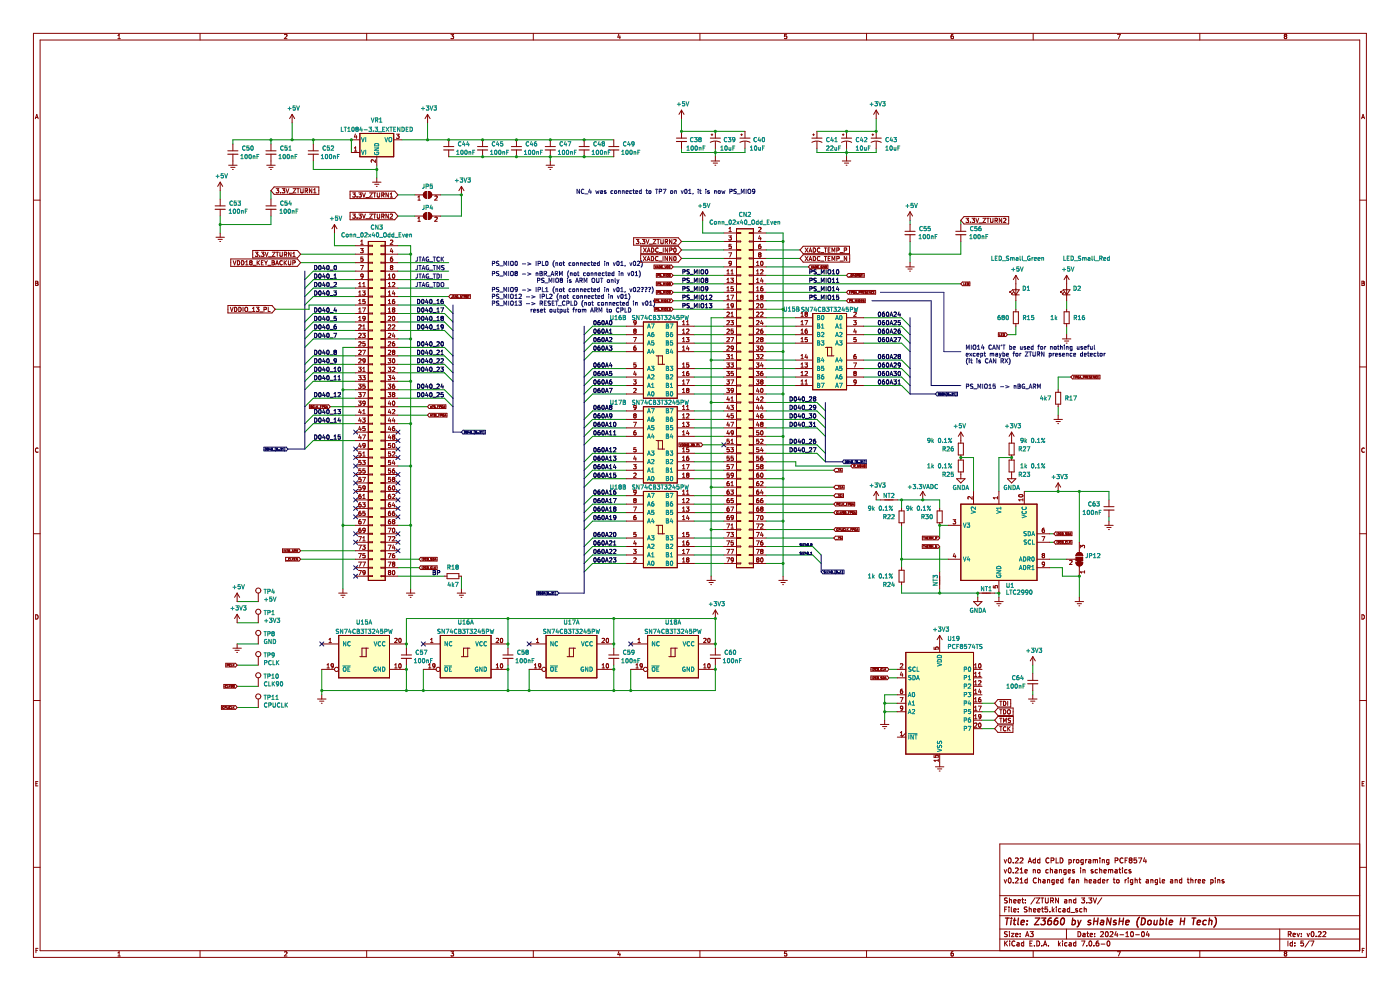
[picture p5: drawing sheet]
<svg xmlns="http://www.w3.org/2000/svg" width="420mm" height="297mm" viewBox="0 0 420 297" stroke-linecap="round" stroke-linejoin="round" font-family="sans-serif">
<g fill="none" stroke="#840000" stroke-width=".3">
<path d="M10 10h399.9v276.9h-399.9zM12 12h395.9v272.9h-395.9zM35.4 11.6h.7M35.4 10.7l.3-.4v1.3M60 10v2M85.4 10.4l.5-.1 .2 .4-.8 .9h.8M110 10v2M135.3 10.3h.8l-.4 .5 .3 .1v.6h-.7M160 10v2M185.6 10.2l-.3 1h.8M186 10.7v.9M210 10v2"/>
<path d="M235.4 10.8h.5l.2 .5-.3 .3-.5-.1M235.4 10.8l-.1 .1M236 10.3h-.6l-.1 .6M260 10v2M285.9 10.3l-.5 .3-.1 .7 .3 .3 .4-.1-.1-.7h-.3l-.3 .2M310 10v2M335.2 10.3h.9l-.6 1.3M359.9 10v2M385.3 10.5l.2-.2 .5 .2M385.3 10.6l.2 .2M385.3 10.5v.1M385.5 10.8l-.2 .3 .2 .5 .5-.3-.2-.5"/>
<path d="M385.5 10.8h.3M386 10.5v.1M386 10.6l-.2 .2M10.6 35.6l.4-1.3 .5 1.3M10.7 35.2h.6M408.5 35.6l.4-1.3 .4 1.3M408.6 35.2h.6M10 60h2M407.9 60h2M10.7 84.3l.7 .2-.3 .4 .3 .4-.2 .3h-.5zM10.7 84.9h.4M408.6 84.3l.7 .2-.3 .4 .3 .4-.2 .3h-.5z"/>
<path d="M408.6 84.9h.4M10 110h2M407.9 110h2M11.4 134.4a.58 .58 0 0 0-.8 .5 .58 .58 0 0 0 .8 .5M409.3 134.4a.58 .58 0 0 0-.8 .5 .58 .58 0 0 0 .8 .5M10 160h2M407.9 160h2M10.7 184.2a.66 .66 0 0 1 .7 .7 .66 .66 0 0 1-.7 .6zM408.6 184.2a.66 .66 0 0 1 .7 .7 .66 .66 0 0 1-.7 .6zM10 209.9h2M407.9 209.9h2M10.8 234.9h.4"/>
<path d="M11.4 234.2h-.6v1.3h.6M408.6 234.9h.5M409.3 234.2h-.7v1.3h.7M10 259.9h2M301.3 257.6l.3 1 .4-1M302.6 257.3l.2-.2a.73 .73 0 0 1 .6 .8 .73 .73 0 0 1-.7 .7l-.2-.5zM304 258.5v.1M304.6 257.3l.6-.2 .3 .5-1 1h1M306 257.3l.6-.2 .3 .5-.9 1h.9M308.5 258.6l.5-1.5 .5 1.5M308.6 258.2h.7M310.6 257.1v1.5"/>
<path d="M310.6 257.7l-.4-.1-.3 .3 .1 .7h.6M312 257.7l-.5-.1-.2 .3 .1 .7h.6M312 257.1v1.5M314.7 257.3a.67 .67 0 0 0-1 .6 .67 .67 0 0 0 1 .6M315.3 257.9l.7-.1 .1-.5-.8-.2v1.5M316.8 257.1v1.5h.7M318 257.1a.76 .76 0 0 1 .9 .8 .76 .76 0 0 1-.9 .7zM320.7 257.7l.4-.1 .3 .3-.1 .7h-.6M320.7 257.6v1.5M322 257.6v1M322.5 257.6l-.5 .3M323 257.8h.6l-.1 .8-.5-.1z"/>
<path d="M325 257.7l-.5-.1-.2 .3 .1 .7h.6M325 257.6v1.2l-.3 .3h-.4M325.7 257.6v1M326.1 257.6l-.4 .3M326.6 257.7h.6l.1 .9M327.3 258l-.8 .3 .3 .3h.5M328 257.8l.4-.2 .2 .2M328 257.6v1M328.6 257.8l.2-.2 .4 .1 .1 .9M328.6 257.8v.8M330 257.1v.2M330 257.6v1"/>
<path d="M330.7 257.8l.5-.1 .1 .9M330.7 257.6v1M332.7 257.7l-.5-.1-.2 .3 .1 .7h.6M332.7 257.6v1.2l-.3 .3h-.4M334.5 257.9l.7-.1 .1-.5-.8-.2v1.5M336.9 257.3a.67 .67 0 0 0-.9 .6 .67 .67 0 0 0 .9 .6M337.5 257.8h.5M338.2 257.1h-.7v1.5M339 257.8l-.3-.3 .3-.4 .6 .3-.3 .4M339 257.8l-.3 .3 .3 .5 .6-.3-.3-.5M339 257.8h.3M341 257.1h-.8v.7h.7l.1 .7h-.8"/>
<path d="M341.5 257.1h1l-.6 1.5M343.4 257.1l-.4 1h1M343.7 257.6v1M407.9 252.9h-108v32M407.9 259.9h2M299.9 278.4h108M299.9 274.4h108M299.9 268.4h108M301.3 263.6l.3 1 .4-1M301.3 260.6l.3 1 .4-1M301.4 272.5h.5M302.1 271.8h-.7v1.5"/>
<path d="M302.2 279.3l-.8 .1a.63 .63 0 0 0 .7 .7l-.1 .5h-.7M302.2 269.2l-.8 .1a.63 .63 0 0 0 .7 .7l-.1 .5h-.7M302.6 263.3l.2-.2a.73 .73 0 0 1 .6 .8 .73 .73 0 0 1-.7 .6l-.2-.5zM302.6 260.3l.2-.2a.73 .73 0 0 1 .6 .8 .73 .73 0 0 1-.7 .6l-.2-.5zM302.7 271.8v.2M302.7 272.3v1M302.8 269.1v1.5M302.8 279.2v.2M302.8 279.7v1M302.8 269.8l.6-.1 .1 .9M303.4 279.7h.8l-.8 1h.8M303.4 271.8v1.3l.2 .2"/>
<path d="M304 264.5v.1M304 261.5v.1M304.1 272.8l.7-.1v-.3l-.5-.1-.2 .2 .1 .7h.6M304.1 270.1l.7-.1v-.3l-.5-.1-.2 .2 .1 .7h.6M304.6 260.3l.6-.2 .3 .4-1 1.1h1M304.6 263.3l.6-.2 .3 .4-1 1.1h1M305.4 270.1l.7-.1-.1-.3-.4-.1-.2 .2 .1 .7h.5M305.5 273.2v.1M305.5 272.4v.1M306 279.8v.1M306 264.6h.9M306 260.5l.5-.4v1.5"/>
<path d="M306 263.5l.5-.4v1.5M306 261.6h.9M306.5 269.6h.6M306.8 269.1v1.3l.3 .2M307.5 261.1l.7-.1-.1-.3-.4-.1-.2 .2v.7h.6M307.6 270.5v.1M307.6 269.7v.1M308.1 271.9l-.8 .1a.63 .63 0 0 0 .7 .7v.5h-.7M308.2 263.7l-.4-.1-.3 .3 .1 .6h.6M308.2 263.1v1.5M308.8 272.5l.5-.1 .1 .9M308.8 271.8v1.5"/>
<path d="M309 279.2h1l-.5 .6 .4 .1v.7h-.9M310 260.6v1M310 260.8l.5-.1 .1 .9M310 272.8l.8-.1-.1-.3-.4-.1-.3 .2 .1 .7h.6M310.5 269l-1.2 2M310.9 269.1h1l-1 1.5h1M310.9 263.3a.67 .67 0 0 0-.9 .6 .67 .67 0 0 0 .9 .6M311.3 272.8l.7-.1v-.3l-.5-.1-.2 .2 .1 .7h.6M311.3 260.8h.7l-.1 .7h-.6zM311.5 263.8l.6-.1 .1 .9M311.5 263.1v1.5M312.3 269.1h.8"/>
<path d="M312.5 272.3h.5M312.7 271.8v1.3l.3 .2M312.7 269.1v1.5M312.9 263.7h.6v.9M313.5 264l-.7 .3 .2 .3 .5-.1M313.6 269.1v1.2l.3 .3 .6-.3v-1.2M314.3 271.8h-.8v.7h.7l.1 .7h-.8M314.3 263.8l.5-.1 .1 .9M314.3 263.6v1M314.5 260.7l-.5-.1-.2 .3 .1 .6h.6M315 273.2v.1M315.1 260.8l.6-.1 .1 .9"/>
<path d="M315.1 260.1v1.5M315.2 269.9l.7-.1 .1-.5-.8-.2v1.5M315.5 269.9l.5 .7M315.7 271.8v1.5M315.8 272.7l.5 .6M316.3 272.3l-.6 .6M316.3 263.7l-.5-.1-.3 .3 .2 .6h.6M316.3 263.6v1.2l-.3 .3-.4-.1M316.5 260.7h.5l.1 .9M316.9 264.1l.7-.1-.1-.3-.4-.1-.2 .2 .1 .7h.5M316.9 271.8v.2M316.9 272.3v1"/>
<path d="M317.1 261l-.7 .3 .2 .3 .5-.1M317.5 269.1v1.5l-.8-1.5v1.5M317.8 260.8l.6-.1 .1 .9M317.8 260.6v1M318.3 272.4l-.5-.1-.3 .3 .2 .6h.6M318.9 263.7l-.4-.1-.3 .3 .1 .6h.6M318.9 272.4h.6v.9M318.9 263.1v1.5M319.4 269.7h.6v.9M319.5 272.7l-.7 .3 .2 .3 .5-.1M319.8 260.7l-.4-.1-.3 .3 .2 .6h.5M319.8 260.6v1.2l-.3 .3-.3-.1"/>
<path d="M319.9 278.4v3M320 270l-.7 .3 .2 .3 .5-.1M320.5 261.1l.7-.1-.1-.3-.4-.1-.2 .2v.7h.6M320.5 263.6h.6M320.8 269.8l.5-.1 .1 .9M320.8 269.6v1M320.9 272.4l-.4-.1-.3 .3 .1 .6h.6M320.9 271.8v1.5M321.1 263.1l-.3 .2v1.3M321.3 273.5h1.1M321.6 263.7h.6l.1 .9M322.3 264l-.8 .3 .3 .3 .5-.1"/>
<path d="M322.3 260.7l-.3-.1-.2 .2 .5 .4v.3h-.5M322.8 269.1v1.5M322.8 269.7l-.5-.1-.3 .3 .2 .6h.6M323 263.8l.5-.1 .1 .9M323 263.6v1M323.3 272.4l-.4-.1-.2 .2 .6 .4v.3h-.6M323.4 279.2a.76 .76 0 0 1 .9 .8 .76 .76 0 0 1-.9 .7zM324.2 260.1v.2M324.2 260.6v1M324.5 269.1h.9l-.5 .6 .4 .1v.7h-.8M324.6 272.4l-.4-.1-.3 .3 .1 .6h.6M324.9 260.8l.6-.1v.9"/>
<path d="M324.9 279.8h.6v.9M324.9 260.6v1M325.3 272.5l.5-.1 .1 .9M325.3 271.8v1.5M325.5 263.1v1.5M325.5 263.8l.5-.1 .1 .9M326 279.7h.6M326 270.5v.1M326.3 279.2v1.3l.3 .2M326.6 269.1h.9l-.5 .6 .5 .1v.7h-.9M326.8 264.1l.7-.1-.1-.3-.4-.1-.2 .2v.7h.6M327.9 260.7l-.4-.1-.2 .2 .6 .4v.3h-.6"/>
<path d="M328 269.1l.5 1.5 .5-1.5M328.1 263.7h.6v.9M328.4 279.8v.1M328.7 264l-.7 .3 .3 .3 .4-.1M329.3 260.7l-.5-.1-.3 .3 .2 .6h.6M329.9 260.8l.6-.1v.9M329.9 260.1v1.5M330.1 263.7l-.4-.1-.3 .3 .1 .6h.6M330.1 263.1v1.5M330.2 279.4l.5-.2 .3 .4-.9 1.1h.9M330.5 269l-1.3 2M330.7 264.1l.8-.1-.1-.3-.4-.1-.3 .2 .1 .7h.6"/>
<path d="M331.2 261.1l.7-.1-.1-.3-.4-.1-.2 .2v.7h.6M331.7 279.4l.3-.2a.73 .73 0 0 1 .5 .8 .73 .73 0 0 1-.7 .6l-.2-.5zM332.1 263.6v1M332.5 263.6l-.4 .3M332.5 260.8l.5-.2 .2 .2M332.5 260.6v1M333 279.4l.6-.2 .3 .4-.9 1.1h.9M333.2 260.8l.2-.2 .3 .1 .1 .9M333.2 260.8v.8M334 263.6h.5M334.2 263.1v1.3l.3 .2M334.5 260.7h.6l.1 .9"/>
<path d="M334.8 279.1l-.3 1.1h.9M335 263.8h.7l-.1 .7h-.6zM335.2 261l-.7 .3 .2 .3 .5-.1M335.2 279.7v1M335.7 260.6h.5M335.9 260.1v1.3l.3 .2M336.7 260.1v.2M336.7 260.6v1M337.5 263.6v1M337.7 279.6l.5-.4v1.5M338 263.6l-.5 .3M338.1 260.7l-.4-.1-.3 .3 .1 .6h.6"/>
<path d="M338.5 263.1v.2M338.5 263.6v1M339.2 260.7l-.3-.1-.2 .2 .5 .4v.3h-.5M339.3 279.4l.2-.2a.73 .73 0 0 1 .6 .8 .73 .73 0 0 1-.7 .6l-.2-.5zM339.8 263.7l-.4-.1-.3 .3 .1 .6h.6M339.8 263.6v1.2l-.3 .3-.3-.1M340.5 263.8l.6-.1 .1 .9M340.5 263.1v1.5M341.7 263.6h.5M341.9 263.1v1.3l.3 .2M342.6 279.4l.2-.2a.73 .73 0 0 1 .6 .8 .73 .73 0 0 1-.7 .6l-.2-.5zM343.9 263.7h.6v.9"/>
<path d="M344.2 279.1l-.3 1.1h.9M344.5 264l-.7 .3 .2 .3 .5-.1M344.6 279.7v1M345.2 263.8l.6-.1 .1 .9M345.2 263.6v1M347.2 263.7l-.4-.1-.3 .3 .2 .6h.5M347.2 263.6v1.2l-.2 .3-.4-.1M348 263.1v1.3l.2 .2M348.7 264.1l.7-.1-.1-.3-.4-.1-.2 .2v.7h.6M351.2 263.7h.5l.1 .9M351.8 264l-.7 .3 .2 .3 .5-.1M352.5 263.8l.6-.1 .1 .9"/>
<path d="M352.5 263.6v1M354.5 263.7l-.4-.1-.3 .3 .2 .6h.5M354.5 263.1v1.5M356.2 263.6h.5M356.4 263.1v1.3l.3 .2M357.2 263.8l.6-.1 .1 .9M357.2 263.1v1.5M358.6 263.6v1M359 263.6l-.4 .3M359.5 264.1l.7-.1-.1-.3-.4-.1-.2 .2v.7h.6M360.7 264.1l.8-.1-.1-.3-.4-.1-.3 .2 .1 .7h.6M363.2 263.7l.5-.1 .3 .3-.2 .6h-.6"/>
<path d="M363.2 263.6v1.5M364.6 263.1v.2M364.6 263.6v1M365.3 263.8l.6-.1 .1 .9M365.3 263.6v1M367.2 263.7l-.4-.1-.2 .2 .6 .4v.3h-.6M383.9 278.4v6.5M386.5 280l.7-.1 .1-.5-.8-.2v1.5M386.8 280l.5 .7M389.1 279.7l.4 1 .3-1M390.4 279.8v.1M392.1 279.7l.4 1 .3-1"/>
<path d="M393.5 279.4l.2-.2a.73 .73 0 0 1 .5 .8 .73 .73 0 0 1-.7 .6l-.2-.5zM395.5 279.4l.5-.2 .3 .4-.9 1.1h.9M396.9 279.4l.6-.2 .3 .4-1 1.1h1M10.8 284.8h.4M11.4 284.2h-.6v1.3M35.4 285.6l.3-.4v1.3M35.4 286.5h.7M60 284.9v2M85.4 285.3l.5-.1 .2 .4-.8 .9h.8M110 284.9v2M135.3 285.2h.8l-.4 .5 .3 .1v.6h-.7M160 284.9v2"/>
<path d="M185.6 285.2l-.3 .9h.8M186 285.7v.8M210 284.9v2M235.3 286.4l.1 .1M236 285.2h-.6l-.1 .6 .5-.1 .3 .3-.2 .5h-.5M260 284.9v2M285.9 285.2l-.5 .3-.1 .8 .3 .2 .4-.1-.1-.6-.3-.1-.3 .3M299.9 281.4h108M301.4 282v1.5M301.6 282.7l.7 .8M302.3 282l-.9 .9M302.9 282v.2"/>
<path d="M302.9 282.5v1M304.5 282.2a.67 .67 0 0 0-1 .6 .67 .67 0 0 0 1 .6M304.7 280.2l.7-.1-.1-.3-.4-.1-.2 .2 .1 .7h.5M305.1 282.6h.6l.1 .9M305.8 282.9l-.8 .3 .3 .3 .5-.1M306 280.6v.1M307.1 282.6l-.4-.1-.3 .3 .1 .6h.6M307.1 282v1.5M307.7 280.7l.5-1.5 .5 1.5M307.8 280.3h.7M309 282.7h.5M309.7 282h-.7v1.5h.7"/>
<path d="M310 284.9v2M310.3 283.4v.1M311 282a.76 .76 0 0 1 .9 .8 .76 .76 0 0 1-.9 .7zM312.5 283.4v.1M313 283.5l.5-1.5 .5 1.5M313.2 283.1h.7M314.5 283.4v.1M317.5 282v1.5M317.7 282.9l.4 .6M318.1 282.5l-.6 .6M318.8 282v.2M318.8 282.5v1"/>
<path d="M320.1 282.6l-.4-.1-.3 .3 .1 .6h.6M320.8 282.6h.5l.1 .9M321.4 282.9l-.7 .3 .2 .3 .5-.1M322.8 282.6l-.5-.1-.3 .3 .2 .6h.6M322.8 282v1.5M324.5 282h1l-.7 1.5M325.5 280.1l-.7 .3 .2 .3 .5-.1M326 283.4v.1M326.8 282.2l.2-.2a.73 .73 0 0 1 .6 .8 .73 .73 0 0 1-.7 .6l-.2-.5zM327 280.2l.8-.1-.1-.3-.4-.1-.3 .2 .1 .7h.6M328.2 283.4v.1M328.4 280.6v.1"/>
<path d="M329.5 282l-.6 .4-.1 .8 .3 .3 .5-.1-.1-.7-.4-.1-.3 .3M330.3 282.9h1.2M332.2 282.2l.3-.2a.73 .73 0 0 1 .5 .8 .73 .73 0 0 1-.7 .6l-.2-.5zM335.2 285.2h.9l-.6 1.3M336 280.1h1.1M337.7 280.7h.9M340.7 280.1h1.1M359.9 284.9v2M385.5 285.8l-.2-.3 .2-.3 .5 .3-.2 .3M385.5 285.8l-.2 .2 .2 .5 .5-.2-.2-.5M385.5 285.8h.3M386.4 282v1.5"/>
<path d="M387.7 282.6l-.4-.1-.3 .3 .2 .6h.5M387.7 282v1.5M387.9 280.2l.7-.1-.1-.3-.4-.1-.2 .2 .1 .7h.5M388.4 282.6v.1M388.4 283.4v.1M390.4 280.6v.1M391 282h-.7l-.1 .7h.7l.1 .7h-.8M392.8 281.9l-1.3 2M393.2 282h1l-.7 1.5M394.8 280.6v.1M408.7 284.8h.4M409.3 284.2h-.6v1.3"/>
</g>
<g fill="none" stroke="#840000" stroke-width=".4">
<path d="M301.6 275.1h1.2M302.2 275.1l-.2 2M303.4 275.8l-.2 1.3M303.4 275.1v.2M304 275.8h.8M304.4 275.1l-.2 1.7 .4 .3M305.5 275.1l-.2 1.7 .3 .3M306.3 276.5l1-.2v-.4h-.8l-.2 .9 .2 .3 .6-.1M308.1 276.9v.2M308.2 275.9v.2M310.6 275.1h1.3l-1.6 2h1.4M312.5 275.1h1.2l-.7 .8 .5 .2-.1 .8-.3 .2-.8-.2"/>
<path d="M315.4 275.1l-.5 .1-.4 .4-.2 1.2 .3 .3 .7-.2 .2-.6-.2-.3-.5-.1-.5 .4M317.3 275.1l-.5 .1-.4 .4-.2 1.2 .3 .3 .7-.2 .2-.6-.2-.3-.5-.1-.4 .4M318.5 275.3l.5-.2a1.19 1.19 0 0 1-.5 2l-.4-.7zM321.7 275.9l.6-.1 .3 .4-.3 .8h-.7M321.8 275.1l-.2 2M323.4 275.8l.3 1.3M323.7 277.1l-.6 .7M324.3 275.8l-.6 1.3M327.2 275.9l-.4-.1-.3 .4 .7 .4-.1 .4h-.8M328.2 276.1h1.1M328.3 275.1l-.3 2M329.4 275.1l-.2 2"/>
<path d="M330.3 275.9h.8l-.1 1.2M331.1 276.3l-.9 .2-.1 .3 .2 .3 .7-.1M333.3 275.1l-.2 2-.9-2-.3 2M334.9 275.9l-.5-.1-.3 .4 .7 .4-.1 .4h-.7M335.8 276.1h1.1M335.9 275.1l-.2 2M337.1 275.1l-.3 2M337.7 276.5l1-.2v-.4h-.8l-.2 .9 .2 .3 .6-.1M341.9 274.9a2.35 2.35 0 0 0-.4 3M342.6 275.1a1.01 1.01 0 0 1 1 .9 1.01 1.01 0 0 1-.8 1.1h-.5zM344.5 276l.3-.2 .5 .2v.8l-.2 .2-.5 .1-.2-.2zM346.3 275.8l-.1 1.2 .5 .1 .3-.2"/>
<path d="M347.2 275.8l-.2 1.3M348.1 275.9l.6-.1 .3 .4-.3 .8h-.7M348.2 275.1l-.3 2M350 275.1l-.2 1.7 .2 .3M350.8 276.5l1-.2-.1-.4h-.7l-.3 .9 .3 .3 .6-.1M354.2 276.1h1.1M354.3 275.1l-.3 2M355.4 275.1l-.2 2M357.6 275.1h1.2M358.2 275.1l-.3 2M359.2 276.5l.9-.2v-.4h-.8l-.2 .9 .3 .3 .6-.1M361.9 275.9h-.8l-.3 .9 .4 .3 .6-.1"/>
<path d="M362.8 276l.3-.2 .4 .1v1.2M362.9 275.1l-.3 2M364.5 274.9a2.32 2.32 0 0 1-.4 3"/>
</g>
<path d="M193 96.5h10.2v22.8h-10.2z" fill-rule="evenodd" fill="#ffffc2"/>
<path d="M193 96.5h10.2v22.8h-10.2z" fill="none" stroke="#840000" stroke-width=".3"/>
<path d="M193 121.9h10.2v22.8h-10.2z" fill-rule="evenodd" fill="#ffffc2"/>
<path d="M193 121.9h10.2v22.8h-10.2z" fill="none" stroke="#840000" stroke-width=".3"/>
<path d="M193 147.3h10.2v22.8h-10.2z" fill-rule="evenodd" fill="#ffffc2"/>
<path d="M193 147.3h10.2v22.8h-10.2z" fill="none" stroke="#840000" stroke-width=".3"/>
<path d="M271.7 195.5h20.4v30.5h-20.4z" fill-rule="evenodd" fill="#ffffc2"/>
<path d="M271.7 195.5h20.4v30.5h-20.4z" fill="none" stroke="#840000" stroke-width=".3"/>
<path d="M243.8 94h10.2v22.8h-10.2z" fill-rule="evenodd" fill="#ffffc2"/>
<path d="M243.8 94h10.2v22.8h-10.2z" fill="none" stroke="#840000" stroke-width=".3"/>
<path d="M194.3 190.5h15.2v12.6h-15.2z" fill-rule="evenodd" fill="#ffffc2"/>
<path d="M194.3 190.5h15.2v12.6h-15.2z" fill="none" stroke="#840000" stroke-width=".3"/>
<path d="M288.2 151.1h22.9v22.8h-22.9z" fill-rule="evenodd" fill="#ffffc2"/>
<path d="M288.2 151.1h22.9v22.8h-22.9z" fill="none" stroke="#840000" stroke-width=".3"/>
<path d="M132.1 190.5h15.2v12.6h-15.2z" fill-rule="evenodd" fill="#ffffc2"/>
<path d="M132.1 190.5h15.2v12.6h-15.2z" fill="none" stroke="#840000" stroke-width=".3"/>
<path d="M163.8 190.5h15.3v12.6h-15.3z" fill-rule="evenodd" fill="#ffffc2"/>
<path d="M163.8 190.5h15.3v12.6h-15.3z" fill="none" stroke="#840000" stroke-width=".3"/>
<path d="M110.5 72.4h5.1v101.5h-5.1z" fill-rule="evenodd" fill="#ffffc2"/>
<path d="M110.5 72.4h5.1v101.5h-5.1z" fill="none" stroke="#840000" stroke-width=".3"/>
<path d="M101.6 190.5h15.2v12.6h-15.2z" fill-rule="evenodd" fill="#ffffc2"/>
<path d="M101.6 190.5h15.2v12.6h-15.2z" fill="none" stroke="#840000" stroke-width=".3"/>
<path d="M108 40h10.1v7h-10.1z" fill-rule="evenodd" fill="#ffffc2"/>
<path d="M108 40h10.1v7h-10.1z" fill="none" stroke="#840000" stroke-width=".3"/>
<path d="M221 68.6h5v101.5h-5z" fill-rule="evenodd" fill="#ffffc2"/>
<g fill="none" stroke="#840000" stroke-width=".3">
<path d="M82.2 56h13.5v2.2h-13.5l-.9-1.1zM82.8 56.5h.8l-.4 .5 .4 .1v.6h-.8M84.2 57.7v.1M84.7 56.5h.7l-.4 .5 .4 .1v.6h-.7M85.8 56.5l.4 1.3 .5-1.3M86.8 57.9h.9M87.9 56.5h.9l-.9 1.3h.9M89.1 56.5h.7M89.4 56.5v1.3M90.2 56.5v1.1l.3 .2 .4-.2v-1.1M91.5 57.2l.7-.1v-.4l-.7-.2v1.3M91.9 57.2l.4 .6"/>
<path d="M93.5 56.5v1.3l-.7-1.3v1.3M94.1 57.8h.7M94.1 56.9l.4-.4v1.3M105 57.3h13.4l1 1.1-1 1.1h-13.4zM105.8 57.8h.8l-.4 .5 .3 .1v.6h-.7M107.1 59v.1M107.6 57.8h.8l-.4 .5 .3 .1v.6h-.7M108.8 57.8l.4 1.3 .4-1.3M109.7 59.2h1M110.9 57.8h.8l-.8 1.3h.8M112 57.8h.8M112.4 57.8v1.3"/>
<path d="M113.2 57.8v1l.2 .3 .5-.3v-1M114.5 58.5l.6-.1 .1-.5-.7-.1v1.3M114.8 58.5l.4 .6M116.5 57.8v1.3l-.7-1.3v1.3M117 59.1h.8M117 58.2l.4-.4v1.3M69.2 77.6h20l1 1.1-1 1.1h-20zM69.9 78.1l.5 1.3 .4-1.3M71.2 78.1a.64 .64 0 0 1 .7 .7 .64 .64 0 0 1-.7 .6zM72.5 78.1a.64 .64 0 0 1 .7 .7 .64 .64 0 0 1-.7 .6zM73.7 79.4h.7M73.7 78.5l.4-.4v1.3"/>
<path d="M75 78.7v.1M75.1 78.7l-.2-.3 .2-.3 .5 .3-.2 .3M75.1 78.7h.3M75.1 78.7h-.1M75.4 78.7l.2 .2-.2 .5-.4-.1v-.5M75.8 75.1h13.4l1 1.1-1 1.1h-13.4zM75.9 79.5h.9M76.6 75.6h.8l-.4 .5 .3 .1v.5h-.7M77.1 78.1v1.3M77.3 78.7l.6 .7M77.9 78.1l-.8 .7M77.9 76.7v.2"/>
<path d="M78.4 78.7h.4M78.4 75.6h.8l-.4 .5 .3 .1v.5h-.7M79 78.1h-.6v1.3h.6M79.4 78.1l.4 .7M79.6 75.6l.4 1.3 .4-1.3M79.8 78.8v.6M80.2 78.1l-.4 .7M80.3 79.5h1M80.5 77h1M81.6 78.1l.7 .3-.3 .3 .3 .4-.2 .3h-.5zM81.6 78.7h.4M81.7 75.6h.8l-.8 1.3h.8"/>
<path d="M82.7 79.4l.4-1.3 .4 1.3M82.8 79h.6M82.8 75.6h.7M83.2 75.6v1.3M84 75.6v1l.2 .3 .5-.3v-1M84.7 78.2a.56 .56 0 0 0-.8 .6 .56 .56 0 0 0 .8 .5M85.2 78.1v1.3M85.3 76.2h.6l.1-.5-.7-.1v1.3M85.4 78.7l.6 .7M85.6 76.2l.4 .7M86 78.1l-.8 .7M86.5 78.1v1l.3 .3 .4-.3v-1"/>
<path d="M87.3 75.6v1.3l-.7-1.3v1.3M87.8 78.8l.6-.1 .1-.5-.7-.1v1.3M87.8 75.9l.4-.3v1.3M87.8 76.9h.8M105 63.6h13.4l1 1.2-1 1.1h-13.4zM105.8 64.2h.8l-.4 .4 .3 .1M106.5 64.7v.1M106.5 64.8v.6l-.7-.1M107.1 65.4h.1M107.6 64.2h.8l-.4 .4 .3 .2v.5h-.7M108.8 64.2l.4 1.2 .4-1.2M109.7 65.5h1"/>
<path d="M110.9 64.2h.8l-.8 1.2h.8M112 64.2h.8M112.4 64.2v1.2M113.2 64.2v1l.2 .2 .5-.2v-1M114.5 64.8h.6l.1-.5-.7-.1v1.2M114.8 64.8l.4 .6M116.5 64.2v1.2l-.7-1.2v1.2M117 64.3l.5-.1 .3 .3-.8 .9h.8M190.1 71.3h13.4l1 1.1-1 1.1h-13.4zM190.9 71.8h.8l-.5 .5 .4 .1v.5h-.7M192.2 72.9v.1M192.2 76.3h11.3l1 1.2-1 1.1h-11.3z"/>
<path d="M192.3 73.8h11.2l1 1.1-1 1.1h-11.2zM192.7 71.8h.8l-.5 .5 .4 .1v.5h-.7M193 76.9l.8 1.2M193 74.3l.9 1.3M193.8 76.9l-.8 1.2M193.8 71.8l.5 1.2 .4-1.2M193.9 74.3l-.9 1.3M194.1 78.1l.5-1.2 .4 1.2M194.2 75.6l.4-1.3 .4 1.3M194.3 77.8h.6M194.3 75.2h.6M194.8 73.2h1"/>
<path d="M195.4 76.9a.64 .64 0 0 1 .7 .6 .64 .64 0 0 1-.7 .6zM195.5 74.3a.64 .64 0 0 1 .7 .6 .64 .64 0 0 1-.7 .7zM195.9 71.8h.9l-.9 1.2h.9M196.2 79.4h5.2l.5 .6-.5 .5h-5.2zM196.6 79.7l.4 .6M197 79.7l-.4 .6M197.1 71.8h.7M197.4 77a.56 .56 0 0 0-.8 .5 .56 .56 0 0 0 .8 .5M197.5 74.4a.56 .56 0 0 0-.8 .5 .56 .56 0 0 0 .8 .6M197.5 71.8v1.2M197.6 78.2h1M197.7 75.7h1"/>
<path d="M197.8 79.7a.32 .32 0 0 1 .3 .3 .32 .32 0 0 1-.3 .3zM198.1 79.8h.1M198.2 71.8v1l.3 .2 .5-.2v-1M198.6 79.7l-.2 .3 .2 .3M198.6 79.7h.1M198.7 79.7h.1M198.9 76.9v1.2M199 74.3v1.3M199.4 79.7l.2 .6 .2-.6M199.6 72.4h.6v-.5l-.6-.1v1.2M199.9 72.4l.4 .6M200.2 76.9v1.2l-.7-1.2v1.2"/>
<path d="M200.3 74.3v1.3l-.7-1.3v1.3M200.4 79.7h-.3l-.1 .3 .1 .3h.3M200.4 79.7h.1M200.7 79.8v.4l.4 .1M200.7 79.8h.1M200.9 75l.6-.1 .1-.5-.7-.1v1.3M201.1 79.7l-.4 .1M201.6 71.8v1.2l-.8-1.2v1.2M201.6 76.9v1.2l-.8-1.2v1.2M202.1 71.9l.5-.1 .2 .3-.7 .9h.7M202.2 77l.2-.1a.62 .62 0 0 1 .5 .6 .62 .62 0 0 1-.6 .6l-.2-.5zM202.2 74.4l.2-.1a.62 .62 0 0 1 .5 .7 .62 .62 0 0 1-.6 .5l-.2-.4z"/>
<path d="M221 68.6h5v101.5h-5zM241 73.8h13.8v2.2h-13.8l-1-1.1zM241 76.3h13.9v2.3h-13.9l-1-1.1zM241.6 76.9l.8 1.2M241.6 74.3l.8 1.3M242.4 76.9l-.8 1.2M242.4 74.3l-.8 1.3M242.7 78.1l.4-1.2 .4 1.2M242.7 75.6l.4-1.3 .4 1.3M242.8 77.8h.6M242.8 75.2h.6M243 79.4h5.4v1.1h-5.4l-.5-.5z"/>
<path d="M243.4 79.7l.4 .6M243.8 79.7l-.4 .6M244 76.9a.64 .64 0 0 1 .7 .6 .64 .64 0 0 1-.7 .6zM244 74.3a.64 .64 0 0 1 .7 .6 .64 .64 0 0 1-.7 .7zM244.6 79.7a.32 .32 0 0 1 .3 .3 .32 .32 0 0 1-.3 .3zM244.9 79.8h.1M245.5 79.7h-.2l-.1 .3 .1 .3h.3M245.5 79.7h.1M246 77a.56 .56 0 0 0-.8 .5 .56 .56 0 0 0 .8 .5M246 74.4a.56 .56 0 0 0-.8 .5 .56 .56 0 0 0 .8 .6M246.2 78.2h1M246.2 75.7h1"/>
<path d="M246.7 79.7l-.4 .1 .1 .5h.3l-.1-.3M247.3 76.9h.7M247.3 74.3h.7M247.3 79.7v.6l-.3-.6v.6M247.6 79.7a.32 .32 0 0 1 .4 .3 .32 .32 0 0 1-.4 .3zM247.7 74.3v1.3M247.7 76.9v1.2M247.9 79.8h.1M248.4 77.5h.5M248.4 74.9h.5M249 76.9h-.6v1.2h.6M249 74.3h-.6v1.3h.6"/>
<path d="M249.6 75.6v-1.3l.4 .9 .4-.9v1.3M249.6 78.1v-1.2l.4 .9 .4-.9v1.2M251 75l.6-.1 .1-.5-.7-.1v1.3M251 77.5h.6l.1-.5-.7-.1v1.2M252 78.2h1M252 75.7h1M253.3 75l.6-.1v-.5l-.6-.1v1.3M254 76.9v1.2l-.7-1.2v1.2M289.2 64.9h13.4v2.2h-13.4l-1-1.1zM289.8 65.4h.8l-.4 .5 .3 .1v.6h-.7M291.1 66.6v.1M291.6 65.4h.8l-.4 .5 .3 .1v.6h-.7"/>
<path d="M292.8 65.4l.4 1.3 .4-1.3M293.7 66.8h1M294.9 65.4h.8l-.8 1.3h.8M296 65.4h.8M296.4 65.4v1.3M297.2 65.4v1.1l.2 .2 .5-.2v-1.1M298.5 66.1l.6-.1 .1-.5-.7-.1v1.3M298.8 66.1l.4 .6M300.5 65.4v1.3l-.7-1.3v1.3M301 65.5l.5-.1 .3 .4-.8 .9h.8M68.4 91.6h13.2l1 1.1-1 1.1h-13.2zM69.1 92.1l.4 1.3 .4-1.3"/>
<path d="M70.4 92.1a.64 .64 0 0 1 .7 .6 .64 .64 0 0 1-.7 .7zM71.6 92.1a.64 .64 0 0 1 .8 .6 .64 .64 0 0 1-.8 .7zM72.9 92.1v1.3M73.5 92.3l.3-.2 .4 .2-.1 1-.6-.1zM74.5 93.5h1M75.8 93.4h.7M75.8 92.4l.3-.3v1.3M76.9 92.1h.8l-.4 .5 .3 .1v.5h-.7M77.9 93.5h1M79.2 92.8l.6-.1 .1-.5-.7-.1v1.3M80.5 92.1v1.3h.6M135.1 88.3h6v1.1h-6l-.5-.5z"/>
<path d="M135.7 88.6v.5l-.3 .1M135.9 88.6h.4M136.1 88.6v.6M136.4 89.2l.2-.6 .2 .6M136.4 89h.3M137.3 88.6l-.3 .1 .1 .5 .3-.1-.1-.2M137.3 88.6h.1M137.5 89.3h.5M138.5 88.6v.6l-.4-.6v.6M138.7 88.6h.4M138.9 88.6v.6M139.3 88.9h.3v-.3h-.3v.6"/>
<path d="M139.4 88.9l.2 .3M139.9 88.8l.4 .2-.4 .2M139.9 88.7v.1M140.3 88.6l-.4 .1M140.4 88.6h.4M140.6 88.6v.6M187.9 97.8h5.1M190.4 99.2l-.3-.3 .3-.3 .4 .3-.2 .3M190.4 99.2l-.3 .2 .3 .5 .4-.3-.2-.4M190.4 99.2h.2M190.8 96.6l-.2 .3-.4-.1v-.6l.4-.1 .2 .2v.7l-.6 .3M193 96.5h10.2v22.8h-10.2z"/>
<path d="M196.3 92.1h5.1l.5 .6-.5 .5h-5.1zM196.3 89.6h5.1l.5 .5-.5 .6h-5.1zM196.7 92.7h.3v-.3h-.3v.6M196.9 87.1h4.5l.5 .5-.5 .6h-4.5zM196.9 82h4.5l.5 .5-.5 .6h-4.5zM196.9 84.5h4.5l.5 .6-.5 .5h-4.5zM197 90.1l-.3 .1M197 90.1v-.2l-.3-.1v.7M197 90.1h.1M197.1 80.3l.2-.6 .2 .6M197.2 80.1h.3M197.3 90.4h.3"/>
<path d="M197.3 90h.1M197.3 92.5l.3 .2M197.3 90l.1 .1M197.3 92.4v.1M197.4 90.1h.1M197.4 89.9l-.1 .1M197.4 92.4h-.1M197.4 89.8l.3 .1M197.4 90.1l.2 .1M197.4 89.8v.1M197.4 92.4h.3M197.4 92.4h.1"/>
<path d="M197.6 82.3h.1M197.6 87.6h-.3M197.6 82.3l-.3-.1v.7M197.6 84.8h-.3v.6M197.6 82.5l-.3 .1M197.6 90.2h.1M197.6 84.8h.1M197.6 85.1h-.3M197.6 92.7v.1M197.6 90.2v.2M197.6 92.8v.2h-.3M197.6 90.4h.1"/>
<path d="M197.6 87.6v-.3h-.3v.6M197.6 82.3v.2M197.6 84.8v.2M197.6 82.5h.1M197.6 85v.1M197.6 87.6h.1M197.8 90.5h.5M197.8 93.1h.5M197.9 87.9h.3M197.9 82.8h.3M197.9 87.4v.1M197.9 85.4h.3"/>
<path d="M197.9 84.9v.1M197.9 87.5l.1 .1M197.9 85h.1M198 82.5h.1M198 85v.1M198 87.6h.1M198 87.3l-.1 .1M198 87.3h.3M198 82.5l.2 .3M198 85.1h.2M198 87.6l.2 .1M198 87.3h.1"/>
<path d="M198.2 85.1v.1M198.2 87.7h.1M198.2 82.8h.1M198.2 85.2v.1M198.2 87.7v.2M198.2 85.3v.1M198.2 87.9h.1M198.3 82.3h-.3v.2M198.3 84.8l-.4 .1M198.4 88h.5M198.4 82.9h.5M198.4 85.5h.5"/>
<path d="M198.4 90.5v-.7l.2 .5 .2-.5v.7M198.4 93v-.6l.2 .4 .2-.4v.6M198.6 80.3h.1M198.8 80.3h-.2M198.9 80.4h.5M199 82.9v-.7l.2 .5 .3-.5v.7M199 85.4v-.6l.2 .4 .3-.4v.6M199 87.9v-.6l.2 .5 .3-.5v.6M199.2 89.8v.7M199.2 92.4v.6M199.7 89.8l-.3 .3 .1 .3 .2 .1M199.7 92.4l-.3 .2 .1 .3 .2 .1"/>
<path d="M199.7 89.8l.1 .1M199.7 92.4h.1M199.8 92.4v.6M199.8 82.2v.7M199.8 84.8v.6M199.8 87.3v.6M199.8 89.9v.5M199.8 90.4l-.1 .1M199.8 93h-.1M200.1 90.5h.4M200.1 90l.2-.2v.7M200.1 92.6l.2-.2v.6"/>
<path d="M200.1 93h.4M200.3 87.3h.1M200.7 92.4h.4l-.3 .2 .2 .4h-.3M200.7 85.2l.3 .2M200.7 89.9l.4 .1M200.7 87.6l.1-.3 .2 .1v.4l-.2 .1M200.7 87.6h.1M200.7 84.9h.1M200.7 84.9l.1 .1M200.7 85.1v.1M200.8 82.8h.1M200.8 82.3v.5"/>
<path d="M200.8 82.3h.2M200.8 82.8h.2M200.8 82.3h.1M200.8 85h.1M200.8 85l-.1 .1M200.9 85l.1 .3M201 82.3h.1M201 82.3v.5M201 82.8h.1M201 84.8l-.3 .1M201 84.8h.1M201 85h-.1"/>
<path d="M201 84.8l.1 .1M201 85h.1M201 85.3v.1M201.1 90l-.4 .5h.4M201.1 87.6h-.4M201.1 84.9h.1M201.1 90h.1M201.1 84.9l-.1 .1M203.2 97.8h5.1M204.8 97.3h.7M204.8 96.4l.3-.3v1.2M204.8 99l.3-.4v1.3"/>
<path d="M204.8 99.9h.7M206 98.7l.4-.1 .3 .4-.8 .9h.8M206 97.3h.7M206 96.4l.3-.3v1.2M238.7 97.8h5.1M238.7 95.2h5.1M240.3 97.3h.7M240.3 99.9h.7M240.3 93.9l.4-.4v1.3M240.3 96.4l.4-.3v1.2M240.3 99l.4-.4v1.3M240.3 94.8h.7"/>
<path d="M241.5 96.1h.8l-.5 1.2M241.8 94.1l-.3-.3 .3-.3 .4 .3-.2 .3M241.8 94.1l-.3 .2 .3 .5 .4-.2-.2-.5M241.8 94.1h.2M242.1 98.6l-.5 .3-.1 .7 .3 .3 .4-.1-.1-.6-.3-.1-.3 .2M243.8 94h10.2v22.8h-10.2zM243.9 80.3l.3-.6 .2 .6M244 80.1h.3M245.7 80.4h.5M254 97.8h5M254 95.2h5M254.4 89.6h5.2v1.1h-5.2l-.4-.6z"/>
<path d="M254.4 87.1h8.3v1.1h-8.3l-.4-.6zM254.4 82h4.9v1.1h-4.9l-.4-.6zM254.7 82.9h.5M254.9 87.6h.2M255.2 87.3h-.3v.6M255.2 90.1l-.3 .1M255.2 90.1v-.2l-.3-.1v.7M255.2 90.1h.1M255.4 82.8h.1M255.4 82.3v.5M255.4 87.6h.2M255.4 82.3h.2"/>
<path d="M255.4 82.8h.2M255.4 82.3h.1M255.5 90l.3 .3-.3 .1M255.5 90h.1M255.6 82.3h.1M255.6 82.3v.5M255.6 82.8h.1M255.6 87.3h-.2v.6M255.6 87.3h.1M255.7 87.3v.3M255.7 87.6h-.1M255.8 89.9l-.3 .1"/>
<path d="M255.9 90.5h.5M256.1 82.2l-.2 .4h.4M256.1 96.1h.8l-.5 .5 .4 .1v.5h-.7M256.1 93.7l.5-.2 .3 .4-.8 .9h.8M256.2 82.4v.5M256.4 87.3l-.4 .2 .1 .4h.3l-.1-.2M256.4 98.6l-.3 .9h.8M256.6 90.5v-.7l.2 .5 .2-.5v.7M256.6 87.9l.2-.6 .3 .7h.4M256.6 82.3v.5M256.6 82.8h.1M256.6 82.3h.2"/>
<path d="M256.6 82.8h.2M256.6 82.3h.1M256.6 87.8h.3M256.7 99v.9M256.8 82.3h.1M256.8 82.3v.5M256.8 82.8h.1M257.3 89.8v.7M257.3 82.6l.2 .3M257.5 82.3l-.3-.1v.7M257.5 82.5l-.3 .1M257.5 82.3h.1"/>
<path d="M257.5 82.3v.2M257.5 82.5h.1M257.7 90.4v.1M257.7 89.9v.5M257.7 89.8l.3 .3v.3l-.3 .1M257.7 89.8v.1M257.8 82.8h.3M257.8 82.5h.1M257.9 82.5l.2 .3M258 87.6h-.3M258 87.6v-.3h-.3v.6M258 87.6h.1"/>
<path d="M258.1 82.8h.1M258.1 82.3h-.3v.2M258.2 90.5h.4M258.2 90l.2-.2v.7M258.3 82.2h.4M258.3 87.6h.3M258.5 87.6l.2 .3M258.5 82.2v.7M258.6 87.3h-.3v.6M258.6 87.3h.1M258.6 87.3v.3M258.6 87.6h.1"/>
<path d="M258.8 90.4h.1M258.9 90.4v.1M258.9 82.2v.7M259 87.6h.2M259.2 89.8h-.3l-.1 .3 .4 .1-.3 .3M259.3 87.3h-.3v.6h.3M259.5 87.4v.1M259.5 87.5l.4 .3-.4 .1M259.9 87.3l-.4 .1M260.1 87.6h.3M260.4 87.3h-.3v.6h.3M261.1 87.3v.6l-.4-.6v.6"/>
<path d="M261.6 87.3h.1M261.6 87.9h.1M261.6 87.3l-.2 .3 .2 .3M261.6 87.3l.1 .1M261.7 87.9h-.1M261.7 87.9h.1M262 87.6h.2M262.3 87.3h-.3v.6h.3M288.7 84.5h2.3v1.1h-2.3l-.5-.5zM289.1 84.8v.6h.3M289.6 85.1h.3M290 84.8h-.4v.6h.4"/>
<path d="M290.2 84.8h.3a.34 .34 0 0 1 .1 .4 .34 .34 0 0 1-.4 .2zM290.6 85.2l-.1 .1M299.5 99.7h2.2l.5 .6-.5 .6h-2.2zM304 93.4h1.5v3.6h-1.5zM304.8 92.7v.7M304.8 97v.8M319.2 93.4h1.6v3.6h-1.6zM320 92.7v.7M320 97v.8M187.9 113h5.1M187.9 100.3h5.1M187.9 102.8h5.1"/>
<path d="M187.9 105.4h5.1M187.9 110.5h5.1M187.9 115.5h5.1M187.9 118.1h5.1M190.1 113.9h.7l-.4 .4 .4 .2v.5h-.7M190.1 101.2h.8l-.5 1.2M190.1 116.5l.5-.1 .2 .4-.7 .9h.7M190.4 111.3l-.3 .9h.8M190.7 103.7l-.5 .3-.1 .7 .3 .3 .4-.2-.1-.6h-.3l-.3 .2M190.7 111.7v.9M190.8 108.8h-.6l-.1 .6 .6-.1 .1 .6h-.7M196.8 106.7h1.9v2.5"/>
<path d="M197.5 106.7v2.5h1.9M203.2 113h5.1M203.2 100.3h5.1M203.2 102.8h5.1M203.2 105.4h5.1M203.2 110.5h5.1M203.2 115.5h5.1M203.2 118.1h5.1M204.8 101.5l.3-.3v1.2M204.8 104.1l.3-.4v1.3M204.8 109.1l.3-.3v1.2M204.8 111.7l.3-.4v1.3"/>
<path d="M204.8 114.2l.3-.3v1.2M204.8 116.8l.3-.4v1.3M204.8 102.4h.7M204.8 105h.7M204.8 110h.7M204.8 112.6h.7M204.8 115.1h.7M204.8 117.7h.7M205.9 101.2h.8l-.4 .4 .3 .2v.5h-.7M205.9 113.9h.8l-.5 1.2M206.2 116.9l-.2 .3 .2 .5 .5-.3-.3-.5M206.2 116.9l-.2-.2 .2-.3 .5 .2-.3 .3"/>
<path d="M206.2 116.9h.2M206.3 103.6l-.3 .9h.7M206.6 111.3l-.6 .3v.7l.2 .3 .4-.1v-.6l-.4-.1-.2 .2M206.6 104.1v.9M206.6 108.8h-.6v.6l.6-.1v.6h-.6M238.7 113h5.1M238.7 100.3h5.1M238.7 102.8h5.1M238.7 110.5h5.1M238.7 115.5h5.1M238.7 107.9h5.1M240.3 114.2l.4-.3v1.2"/>
<path d="M240.3 111.7l.4-.4v1.3M240.3 106.6l.4-.4v1.3M240.3 102.4h.7M240.3 110h.7M240.3 112.6h.7M240.3 115.1h.7M240.3 101.5l.4-.3v1.2M240.3 109.1l.4-.3v1.2M240.3 107.5h.7M241.5 108.8h.7l-.4 .5 .4 .1v.5h-.7M241.5 111.4l.5-.1 .2 .4-.7 .9h.7M241.5 115.1h.7"/>
<path d="M241.5 114.2l.4-.3v1.2M241.8 106.2l-.3 .9h.8M242.1 106.7v.8M242.2 101.2h-.6l-.1 .6 .6-.1 .1 .6h-.7M247.6 104.1h1.9v2.6M248.3 104.1v2.6h1.9M254 113h5M254 100.3h5M254 102.8h5M254 110.5h5M254 115.5h5M254 107.9h5"/>
<path d="M256.1 108.8h.8l-.5 1.2M256.4 111.9l-.3-.3 .3-.3 .5 .3-.3 .3M256.4 111.9l-.3 .2 .3 .5 .5-.3-.3-.4M256.4 111.9h.2M256.7 106.2l-.5 .3-.1 .8 .3 .2 .4-.1-.1-.6-.3-.1-.3 .3M256.8 101.2h-.6l-.1 .6 .6-.1 .1 .6h-.7M256.9 114.4l-.3 .2h-.3l-.1-.6 .4-.1 .3 .2-.1 .7-.5 .3M299.9 100v.6h.3M300.4 100.3h.2M300.7 100h-.3v.6h.3M301 100h.2a.34 .34 0 0 1 .1 .4 .34 .34 0 0 1-.3 .2zM301.3 100.5l-.1 .1"/>
<path d="M316.7 117.6h1.5v3.5h-1.5zM317.5 116.8v.8M318.7 101.6h2.6M319.4 102.2h1.2M319.9 102.8h.2M320 100.3v1.3M321.7 112.4h8.3v1.2h-8.3l-.4-.6zM322.1 113h.3M322.4 112.7h-.3v.6M323 112.7h-.3v.6M323 112.7v.1M323 112.8v.2h-.3"/>
<path d="M323.6 112.7l-.3 .1 .1 .5h.3l-.1-.2M323.6 112.7h.1M323.9 113.3l.2-.6 .2 .6M323.9 113.2h.3M324.4 113.4h.4M325 113h.3v-.2l-.3-.1v.6M325.8 113l.2 .3M325.9 112.7h-.3v.6M325.9 112.7l.1 .1M326 112.8l-.1 .2h-.3M326.3 113h.2M326.6 112.7h-.3v.6h.3"/>
<path d="M326.8 113.3h.2M326.8 112.9l.1 .1M326.8 112.8v.1M326.9 112.7h.3M326.9 113h.1M326.9 112.7l-.1 .1M327 113l.1 .1M327.1 113.3h-.1M327.1 113.1l.1 .1M327.2 113.2l-.1 .1M327.2 113.2h.1M327.4 113h.2"/>
<path d="M327.7 112.7h-.3v.6h.3M328.4 112.7v.6l-.4-.6v.6M329 112.7h-.2l-.2 .4 .2 .2h.2M329 112.7v.1M329.3 113h.2M329.6 112.7h-.3v.6h.3M92.8 121.3h5.8l.5 .6-.5 .5h-5.8zM93.2 121.9h.2M93.4 121.9h.1M93.5 121.6h-.3v.6h.3M93.5 121.6h.1M93.5 121.6l.1 .2"/>
<path d="M93.5 121.9h.1M93.5 121.8l-.1 .1M93.6 121.9v.3M93.6 122.2h-.1M93.6 121.8h-.1M94.2 121.6l-.4 .3 .1 .3h.3M94.2 121.6h.1M94.2 122.2h.1M94.5 121.6v.6h.3M95 121.6v.6M95.1 121.9l.3 .3M95.4 121.6l-.4 .3"/>
<path d="M95.5 122.3h.5M96.1 121.9h.2M96.4 121.6h-.3v.6M97 121.6h-.3v.6M97 121.6h.1M97 121.9h-.3M97 121.6v.3M97 121.9h.1M97.5 121.9l.2 .3M97.6 121.6l-.3 .3 .1 .3h.2M97.7 122.2h-.1M97.8 122.2l.3-.6 .2 .6"/>
<path d="M97.9 122h.3M128.7 123.9h5.4v1.1h-5.4l-.4-.6zM128.7 121.3h5.1v1.1h-5.1l-.4-.5zM129.2 121.8v.4M129.2 124.3v.5M129.2 124.4h.1M129.2 124.4h.2v.4M129.2 121.8h.2v.4M129.2 121.8v.1M129.6 124.1h.4M129.6 121.6h.4M129.8 121.6v.6"/>
<path d="M129.8 124.1v.7M130.2 122.2h.3M130.2 121.8h.1M130.2 124.4l.3 .1M130.2 121.8v.1M130.2 121.9h.1M130.3 121.9h.2M130.5 121.9v.1M130.5 122v.2M130.5 122.2h.1M130.5 121.6l-.3 .2M130.5 124.2l-.3-.1v.7l.3-.1v-.2"/>
<path d="M130.5 124.2v.1M130.5 124.3v.1M130.7 122.3h.5M130.8 124.1v.7M131 124.8h.5M131.3 121.9h.2M131.6 121.6h-.3v.6M131.6 124.4h.2M131.9 124.1h-.3v.7M132.1 121.6h-.3v.6M132.1 121.9h-.3M132.1 121.6h.1"/>
<path d="M132.2 124.5h.2M132.2 121.6v.3M132.2 121.9h-.1M132.4 124.1h-.2v.7M132.4 124.1l.1 .1M132.5 124.2v.2M132.5 124.4l-.1 .1M132.7 121.9l.1 .3M132.8 121.6l-.3 .3 .1 .3h.2M132.8 122.2h.1M133 122.2l.2-.6 .2 .6M133.1 122h.3"/>
<path d="M133.1 124.2l-.3 .1 .1 .4h.3l-.1-.2M133.4 124.8l.2-.7 .2 .7M133.4 124.6h.3M187.9 123.2h5.1M187.9 125.7h5.1M187.9 128.2h5.1M187.9 130.8h5.1M187.9 135.9h5.1M187.9 138.4h5.1M190.1 139.2h.7l-.4 .5 .4 .2v.5h-.7M190.1 126.6h.8l-.5 1.2M190.4 124.6h.2"/>
<path d="M190.4 124.6l-.3-.3 .3-.3 .4 .3-.2 .3M190.4 124.6l-.3 .2 .3 .5 .4-.3-.2-.4M190.4 136.6l-.3 1h.8M190.7 129.1l-.5 .3-.1 .7 .3 .3 .4-.2-.1-.6h-.3l-.3 .2M190.7 137.1v.9M190.8 134.2h-.6l-.1 .6 .6-.1 .1 .6h-.7M190.8 122l-.2 .3-.4-.1v-.6l.4-.1 .2 .2v.7l-.6 .3M193 121.9h10.2v22.8h-10.2zM196.8 132h1.9v2.6M197.5 132v2.6h1.9M203.2 123.2h5.1M203.2 125.7h5.1"/>
<path d="M203.2 128.2h5.1M203.2 130.8h5.1M203.2 135.9h5.1M203.2 138.4h5.1M203.7 132.8h6.6l.5 .5-.5 .6h-6.6zM204 133l.2 .6 .2-.6M204.7 133l.3 .3-.2 .3zM204.8 134.5l.3-.3v1.2M204.8 137.1l.3-.4v1.3M204.8 121.8l.3-.3v1.2M204.8 124.4l.3-.4v1.3M204.8 126.9l.3-.3v1.2"/>
<path d="M204.8 129.5l.3-.4v1.3M204.8 139.6l.3-.4v1.3M204.8 122.7h.7M204.8 125.3h.7M204.8 127.8h.7M204.8 130.4h.7M204.8 135.4h.7M204.8 138h.7M205.3 133l.3 .3-.2 .3zM205.9 126.6h.8l-.4 .4 .3 .2v.5h-.7M205.9 139.2h.8l-.5 1.3M205.9 133v.6"/>
<path d="M206 121.8l.3-.3v1.2M206 124.1l.4-.1 .3 .4-.8 .9h.8M206 122.7h.7M206.1 136.8l-.1 .9 .2 .3 .4-.1v-.6l-.4-.1-.2 .2M206.2 136.8h-.1M206.3 129l-.3 .9h.7M206.6 129.5v.9M206.6 136.7l-.4 .1M206.6 134.2h-.6v.6l.6-.1v.6h-.6M206.7 133.7h.5M207.3 133h.4l-.2 .3h.2M207.3 133.6h.1"/>
<path d="M207.7 133.3v.1M207.7 133.4l-.3 .2M208.3 133h-.3l-.1 .3h.4M208.3 133.3v.1M208.3 133.4l-.1 .2h-.3M208.4 133.7h.5M209.4 133h-.3v.6M209.4 133v.1M209.4 133.1v.2h-.3M209.7 133v.6h.3M255.7 139.1h4.2v1.1h-4.2l-.5-.5zM256.3 139.7l.2 .3"/>
<path d="M256.4 139.4h-.3v.6M256.4 139.4h.1M256.4 139.7h-.3M256.5 139.4v.2M256.5 139.6l-.1 .1M257.2 139.4l.1 .6 .2-.5 .1 .5 .1-.6M258 139.4v.5M258 139.9v.1M258 139.4h.2M258 140h.2M258 139.4h.1M258.2 139.4h.1"/>
<path d="M258.2 139.4v.5M258.2 139.9v.1M258.7 139.3l-.2 .5h.4M258.8 139.6v.4M259.2 139.4v.5M259.2 139.9v.1M259.2 139.4h.2M259.2 140h.2M259.2 139.4h.1M259.4 139.4h.1M259.4 139.4v.5M259.4 139.9v.1"/>
<path d="M287.5 132.8h1.5v3.6h-1.5zM288.2 129.5v3.3M288.2 136.4v.7M288.2 129.5l.8 1.3M288.2 129.5l-.7 1.3M302.7 132.8h1.5v3.6h-1.5zM303.5 129.5l-.8 1.3M303.5 129.5v3.3M303.5 136.4v.7M303.5 129.5l.7 1.3M316.2 125.7h2.5M316.8 126.3h1.3"/>
<path d="M317.3 127h.3M317.5 121.1v.8M317.5 124.4v1.3M187.9 151.1h5.1M187.9 153.6h5.1M187.9 140.9h5.1M187.9 143.5h5.1M187.9 148.6h5.1M187.9 156.2h5.1M190.1 151.9h.8l-.5 1.3M190.1 141.9l.5-.1 .2 .3-.7 1h.7M190.4 149.9l-.3 .3 .3 .5 .4-.3-.2-.5"/>
<path d="M190.4 149.9l-.3-.2 .3-.3 .4 .2-.2 .3M190.4 149.9h.2M190.7 154.5l-.5 .3-.1 .7 .3 .3 .4-.2-.1-.6h-.3l-.3 .2M190.8 159.6h-.6l-.1 .6 .6-.1 .1 .6h-.7M190.8 147.4l-.2 .3-.4-.1v-.6l.4-.1 .2 .2v.7l-.6 .3M193 147.3h10.2v22.8h-10.2zM196.8 157.4h1.9v2.6M197.5 157.4v2.6h1.9M203.2 151.1h5.1M203.2 153.6h5.1M203.2 140.9h5.1M203.2 143.5h5.1"/>
<path d="M203.2 148.6h5.1M203.2 156.2h5.1M204.8 142.1l.3-.3v1.3M204.8 152.3l.3-.4v1.3M204.8 147.2l.3-.3v1.2M204.8 149.8l.3-.4v1.3M204.8 154.8l.3-.3v1.3M204.8 159.9l.3-.3v1.2M204.8 140.5h.7M204.8 143.1h.7M204.8 148.1h.7M204.8 150.7h.7"/>
<path d="M204.8 153.2h.7M204.8 155.8h.7M205.9 151.9h.8l-.4 .5 .3 .1v.6h-.7M206 147.2l.3-.3v1.2M206 149.5l.4-.1 .3 .4-.8 .9h.8M206 148.1h.7M206.2 142.3l-.2 .3 .2 .5 .5-.3-.3-.5M206.2 142.3l-.2-.2 .2-.3 .5 .2-.3 .3M206.2 142.3h.2M206.3 154.4l-.3 .9h.7M206.6 154.9v.9M206.6 159.6h-.6v.6l.6-.1v.6h-.6"/>
<path d="M250.6 150.5h5.8v1.1h-5.8l-.4-.5zM250.6 140.4h2.1v1.1h-2.1l-.4-.6zM250.6 148h2.4v1.1h-2.4l-.4-.5zM250.6 145.5h2.6v1.1h-2.6l-.4-.6zM250.6 158.2h7.1v1.1h-7.1l-.4-.6zM250.6 153.1h6.4v1.1h-6.4l-.4-.6zM250.9 148.9h.5M250.9 146.4h.5M250.9 141.3h.5M251 151.1h.3l.1-.3h-.4v.6M251.1 153.9h.1M251.1 153.9l.1 .1"/>
<path d="M251.2 153.3l-.1 .6M251.2 158.4l-.2 .3 .2 .3M251.2 159h.1M251.2 158.4h.1M251.2 154h.1M251.2 153.3h.1M251.3 158.4l.1 .1M251.3 153.3l.1 .1M251.4 159h-.1M251.4 153.9l-.1 .1M251.4 153.4h.1M251.4 159h.1"/>
<path d="M251.4 153.9h.1M251.4 148.2h.4M251.4 145.7h.4M251.4 140.6h.4M251.6 140.6v.7M251.6 145.7v.6M251.6 148.2v.7M251.7 153.3v.7h.3M251.9 141.3l.2-.7 .2 .7M252 158.7h-.3M252 141.1h.3M252 146h.2"/>
<path d="M252 158.7v-.3h-.3v.6M252 158.7h.1M252 150.8h-.2l-.2 .3 .2 .3h.2M252.2 153.3v.7M252.2 148.2h.1M252.2 148.9h.1M252.2 148.2l-.2 .3 .2 .4M252.3 148.2v.1M252.3 153.6l.3 .4M252.3 150.8v.6h.3M252.3 158.4v.6M252.3 145.7h-.3v.6h.3"/>
<path d="M252.3 148.3h.1M252.3 159h.1M252.4 148.8l-.1 .1M252.5 146.3l.2-.6 .2 .6M252.6 153.3l-.4 .4M252.6 146.2h.3M252.6 148.2v.7M252.7 158.4l-.1 .6h-.2M252.8 153.4v.3M252.8 150.8v.6M252.8 153.7h.1M252.9 153.4h.2"/>
<path d="M252.9 153.4h-.1M252.9 153.7h.2M252.9 151.1l.3 .3M253 158.9h.1M253 158.9l.3 .1M253 153.9l-.1 .1M253.1 153.9h-.1M253.1 153.4h.1M253.1 153.4l.1 .3M253.1 153.7h.1M253.2 153.7l-.1 .2M253.2 153.6l-.1 .1"/>
<path d="M253.2 150.8l-.4 .4M253.3 151.5h.5M253.3 158.5h-.3v.4M253.5 153.9h.1M253.5 153.4v.5M253.5 153.4h.1M253.5 153.4l.3 .2-.1 .3h-.2M253.6 158.4v.6h.3M253.9 154h.5M253.9 151.1h.3M254.1 158.4v.6M254.2 158.7l.3 .3"/>
<path d="M254.2 150.8h-.3v.6M254.5 151.1h.3v-.3h-.3v.6M254.5 158.4l-.4 .4M254.5 153.6h.2M254.6 159.1h.5M254.8 153.3h-.3v.7M255.2 158.7h.3M255.4 153.4l-.3-.1v.7M255.4 153.4h.1M255.4 153.6l-.3 .1M255.4 153.4v.2M255.4 153.6h.1"/>
<path d="M255.5 150.8l-.4 .1 .1 .5h.3l-.1-.2M255.5 158.4h-.3v.6M255.7 151.4l.2-.6 .2 .6M255.7 151.2h.3M255.9 153.7l.2 .2M256 153.4l-.3 .2 .1 .3h.2M256.1 153.9h-.1M256.1 158.7h-.3M256.1 158.7v-.3h-.3v.6M256.1 158.7h.1M256.2 154l.3-.7 .2 .7M256.3 153.8h.3"/>
<path d="M256.4 158.9h.1M256.6 140.1h.5M256.7 158.8l.1 .2-.3-.1M256.7 158.4l-.2 .1-.1 .4M256.7 158.4h.1M257 159l.2-.6 .2 .6M257 158.9h.3M262.9 147.3l-.8 1.3M262.9 147.3v2.5M262.9 147.3l.7 1.3M264.1 149.8h5.1M269.7 153.1h1.5v3.6h-1.5z"/>
<path d="M270.5 152.4v.7M270.5 156.7v.7M316.7 159.4h4.9v1.1h-4.9l-.5-.5zM317.1 159.7v.6M317.4 159.7h-.1M317.4 159.7h.1M317.4 159.7l.3 .1M317.7 159.8v.1M317.7 159.9l-.4 .4h.4M318.3 159.7h-.2l-.2 .2 .2 .4h.2M318.8 159.7l-.2 .5M318.8 159.7h.1"/>
<path d="M318.9 159.7v.6M319.7 159.9l.3 .2-.3 .2M319.7 159.8v.1M320 159.7l-.3 .1M320.3 159.7l.4 .2-.2 .4zM84.8 164.5h4.9l.5 .6-.5 .5h-4.9zM85.2 164.8v.6M85.7 167h4l.5 .6-.5 .6h-4zM85.8 164.8v.6l-.3-.6v.6M85.9 168h.5M86 164.8h.4M86.2 164.8v.6"/>
<path d="M86.8 165h.1M86.8 165l-.2 .1M86.9 164.8l-.3 .2 .2 .4M86.9 165.4h-.1M86.9 165v.3M86.9 165.3v.1M86.9 167.3h-.2l-.2 .4 .2 .2h.2M86.9 167.3v.1M86.9 165.3h.1M87.1 165.4h.4M87.2 167.3v.6h.3M87.6 165.4l.2-.6 .2 .6"/>
<path d="M87.7 165.2h.3M87.7 167.3v.6M87.8 167.6l.3 .3M88.1 167.3l-.4 .4M88.4 167.6h.2M88.4 165.1l.2 .3M88.6 164.8h-.4v.6M88.6 164.8v.1M88.6 165l-.4 .1M88.6 164.9v.1M88.6 165h.1M88.7 167.3h-.3v.6h.3"/>
<path d="M88.9 165.4v-.6l.2 .4 .2-.4v.6M89.3 167.3v.6l-.4-.6v.6M126.2 169.6h4.9v1.1h-4.9l-.5-.6zM126.2 167h4.9v1.2h-4.9l-.5-.6zM126.6 167.3v.6M126.6 169.8v.7M126.9 169.9h.1M126.9 169.9h.3M126.9 167.3v.1M126.9 167.3h.3M127.2 169.9h.1M127.2 167.3v.1"/>
<path d="M127.2 169.9l-.3 .6h.4M127.2 167.4l-.3 .5h.4M127.9 169.9l-.4 .2 .1 .3h.3M127.9 167.3h-.3l-.1 .4 .1 .2h.3M127.9 169.9h.1M127.9 167.3v.1M127.9 170.4h.1M128.2 167.3v.6M128.2 167.9h.1M128.3 167.3h.1M128.3 167.3h-.1M128.4 169.9l-.3 .2 .1 .3h.2"/>
<path d="M128.4 169.9h.1M128.4 167.3v.1M128.4 169.9v.5M128.4 167.4l-.1 .5M128.4 170.4h.1M128.6 170.5h.5M128.6 168h.5M129.3 170.4h.1M129.3 167.3l.3 .4M129.3 170.4h.3M129.3 167.3h.3M129.3 167.3h.1"/>
<path d="M129.6 169.9h-.3v.5M129.6 169.9h.1M129.6 167.8l-.4 .1M129.6 167.7v.1M129.6 170.4h.1M129.9 167.3l.3 .3-.2 .3zM129.9 169.8v.7h.3M130.4 169.8v.7M130.4 167.9l.2-.6 .2 .6M130.5 167.7h.3M130.5 170.1l.3 .4M130.8 169.8l-.4 .4"/>
<path d="M187.9 161.2h5.1M187.9 163.8h5.1M187.9 166.3h5.1M187.9 168.9h5.1M190.1 164.6h.7l-.4 .5 .4 .1v.6h-.7M190.1 167.3l.5-.1 .2 .3-.7 .9h.7M190.4 162l-.3 .9h.8M190.7 162.5v.9M203.2 161.2h5.1M203.2 163.8h5.1M203.2 166.3h5.1M203.2 168.9h5.1"/>
<path d="M204.8 162.5l.3-.4v1.3M204.8 165l.3-.4v1.3M204.8 167.5l.3-.3v1.2M204.8 160.8h.7M204.8 163.4h.7M204.8 165.9h.7M204.8 168.4h.7M205.9 164.6h.8l-.5 1.3M206.2 167.7l-.2 .3 .2 .4 .5-.2-.3-.5M206.2 167.7l-.2-.2 .2-.3 .5 .2-.3 .3M206.2 167.7h.2M206.6 162.1l-.6 .3v.7l.2 .3 .4-.2v-.6h-.4l-.2 .2"/>
<path d="M212.1 173.9h2.5M212.7 174.6h1.3M213.2 175.2h.3M213.3 172.7v1.2M233.7 173.9h2.5M234.3 174.6h1.3M234.8 175.2h.2M234.9 172.7v1.2M250.6 160.7h2.1v1.1h-2.1l-.4-.6zM250.9 161.6h.5M251.4 160.9h.4M251.6 160.9v.7"/>
<path d="M252 161.1h.1M252 161.5h.3M252 161.1v.1M252 161.2h.1M252 161v.1M252.1 160.9l.2 .1M252.1 161.2l.2 .1M252.1 160.9l-.1 .1M252.3 161.3h.1M252.3 161.5h.1M252.3 161.3v.2M269.7 170.9h1.5v3.6h-1.5z"/>
<path d="M270.5 170.1v.8M270.5 174.5v.7M276.7 163.2h4.7l.5 .6-.5 .5h-4.7zM276.7 160.7h4.7l.5 .5-.5 .6h-4.7zM277 163.5h.4M277 160.9h.4M277.2 163.5v.6M277.2 160.9v.7M277.6 163.5v.6M277.6 163.8h.3M277.6 160.9v.7M277.6 161.2h.4"/>
<path d="M277.9 163.5v.6M278 160.9v.7M278.2 163.8h.2M278.3 161.2h.2M278.5 163.5h-.3v.6h.3M278.6 160.9h-.3v.7h.3M278.8 163.8h.2M279 163.8l.2 .3M279 161.3l.2 .3M279 163.5h-.2v.6M279 163.5h.1M279.1 163.5h.1"/>
<path d="M279.1 163.8h-.1M279.1 161.2l-.3 .1M279.1 163.5l.1 .1M279.1 163.8h.1M279.2 161.2l-.1-.2-.3-.1v.7M279.2 161.2h-.1M279.2 163.6v.1M279.2 163.7l-.1 .1M279.4 164.1v-.6l.3 .4 .2-.4v.6M279.5 161.6v-.7l.2 .5 .2-.5v.7M280 164.2h.5M280 161.6h.5"/>
<path d="M280.7 161.3h.2M280.9 160.9h-.2v.7M280.9 160.9l.1 .1M281 161v.2M281 161.2l-.1 .1M281 163.5v.6l-.3-.6v.6M293.3 179v1.3M299.7 179v1.3M316.7 162h4.9v1.1h-4.9l-.5-.6zM317.1 162.2v.6M317.4 162.2l-.1 .1M317.4 162.2h.1"/>
<path d="M317.4 162.2l.3 .1M317.7 162.3h.1M317.7 162.3l-.4 .5h.4M318.3 160.2v.1M318.3 162.3l-.2-.1-.2 .3 .2 .3h.2M318.3 162.8h.1M318.6 160.2l.1 .1M318.6 162.8h.1M318.7 160.3h.1M318.7 162.8h.1M318.8 162.2l-.2 .6M318.8 162.2h.1"/>
<path d="M318.9 160.3h-.1M318.9 162.2v.1M318.9 162.8h-.1M318.9 162.3h.1M318.9 162.3v.5M319.1 160.4h.4M319.1 162.9h.4M320.1 162.3l-.3-.1-.1 .3 .1 .3h.2M320.1 162.8h-.1M320.3 162.2v.6h.3M320.8 162.2v.6M320.8 160.3l.3-.6 .2 .6"/>
<path d="M320.9 160.1h.3M320.9 162.5l.3 .3M321.2 162.2l-.4 .4M323.8 179v1.3M67.7 198.8h3l.4 .5-.4 .6h-3zM68.1 199.4h.3M68.4 199h-.3v.7M68.4 199v.1M68.4 199.1h.1M68.4 199.3v.1M68.5 199.1v.1M68.5 199.3h-.1"/>
<path d="M68.5 199.2h.1M68.5 199.2v.1M69.1 199.1h-.2l-.2 .2 .2 .3h.2M69.4 199v.7h.3M69.9 199v.7M70 199.3l.3 .4M70.3 199l-.4 .4M182.6 196.3h3.1M184.1 194.3v2M184.1 197.3v2M189.2 193h5.1M190.8 199.3l.3-.4v1.3"/>
<path d="M191.4 192.6h.7M191.4 191.7l.4-.4v1.3M192.7 199.5l-.2 .2-.4-.1v-.6l.4-.1 .2 .3v.7l-.6 .3M194.3 190.5h15.2v12.6h-15.2zM202.5 194.3v2.5h-1.9M203.2 194.3h-1.9v2.5M209.5 193h5.1M211.1 199.3l.4-.4v1.3M211.2 191.4l.4-.1 .2 .4-.8 .9h.8M211.2 191.4h-.1M212.4 199l.2-.1a.62 .62 0 0 1 .5 .7 .62 .62 0 0 1-.6 .5l-.2-.4zM212.4 191.4l.2-.1a.62 .62 0 0 1 .5 .7 .62 .62 0 0 1-.6 .5l-.2-.4z"/>
<path d="M213.1 196.3h3M214.6 182.8l-.8 1.3M214.6 182.8v2.6M214.6 194.3v2M214.6 197.3v2M214.6 182.8l.8 1.3M270.1 199l.5-.1 .2 .4-.7 .9h.7M271.7 195.5h20.4v30.5h-20.4zM280.2 194v.6h.6v-.6h.6v.6M281.9 190.5l-.8 1.2M281.9 190.5v5M281.9 190.5l.8 1.2"/>
<path d="M292.1 180.3h2.5l-1.3 1.3zM292.4 199.3l.3-.4v1.3M293.7 199l.2-.1a.62 .62 0 0 1 .4 .7 .62 .62 0 0 1-.5 .5l-.2-.4zM298.4 180.3h2.5M299 180.9h1.3M299.5 181.6h.3M309.8 196.8v2.5M309.8 196.8l-.7 1.3M309.8 196.8l.8 1.3M322.5 180.3h2.6M323.2 180.9h1.2M323.7 181.6h.2"/>
<path d="M66.4 211.5h4.3l.4 .5-.4 .6h-4.3zM67 212.4h.1M67 211.7l-.2 .3 .2 .4M67 211.7h.1M67.1 211.7l.1 .1M67.2 205.1h3.5l.4 .6-.4 .5h-3.5zM67.2 212.3l-.1 .1M67.2 212.3h.1M67.6 205.5v.4l.3 .1M67.6 205.5h.1M67.8 212l-.3 .1M67.8 212v-.2l-.3-.1v.7"/>
<path d="M67.8 212h.1M67.9 205.4l-.3 .1M68.1 211.7v.5l.3 .1M68.2 205.4v.6h.3M68.4 212.3h.1M68.5 211.7l-.1 .6M68.7 205.4v.6M68.8 212.2v.1M68.8 205.7l.3 .3M68.8 212.3h.3M69.1 205.4l-.4 .3M69.1 211.8h-.3v.4"/>
<path d="M69.3 205.4v.3M69.3 205.7h.1M69.4 206h.1M69.4 205.4h.2l.1 .3M69.4 205.4h-.1M69.4 211.7v.7h.3M69.6 206h-.1M69.6 205.7h-.2M69.7 205.7l-.1 .3M69.7 205.7h-.1M69.9 211.7v.7M70 205.4l.1 .6 .1-.6"/>
<path d="M70 205.4h.2M70 205.4h.1M70 212l.3 .4M70.2 205.4h.1M70.3 211.7l-.4 .4M189.2 200.6h3.8M190.8 200.2h.7M209.5 200.6h5.1M211.1 200.2h.7M261.3 202.6h4.9l.5 .5-.5 .6h-4.9zM261.3 200.1h4.9l.5 .5-.5 .6h-4.9zM261.7 202.8v.7"/>
<path d="M261.7 200.3v.6M261.9 200.4h.4M262 202.9h-.1M262 202.9h.2M262.2 202.9h.1M262.3 202.9l-.4 .6h.4M262.3 200.4h.1M262.3 200.4l-.4 .5h.4M262.9 202.9h-.2l-.2 .2 .2 .3h.2M262.9 200.4l-.2-.1-.2 .3 .2 .3h.2M263.2 202.9l.1 .6 .2-.6M263.3 202.9h.2"/>
<path d="M263.3 202.9h-.1M263.5 202.9h.1M263.5 200.4l-.3 .1v.4h.3M263.5 200.4h.1M263.5 200.4v.4M263.5 200.8v.1M263.7 203.5h.4M263.7 201h.4M264.1 217.1h2.6M264.3 203.1h.1M264.3 202.9v.2M264.3 202.9h.3"/>
<path d="M264.3 203.1l.3 .2M264.3 202.9h.1M264.6 203.4h-.3M264.6 203.3v.1M264.7 200.4l-.3-.1-.1 .3 .1 .3h.3M264.8 217.7h1.2M264.9 202.8l.4 .3-.2 .4zM264.9 200.3v.6h.3M265.3 218.4h.2M265.4 215.8v1.3M265.4 203.5l.3-.7 .2 .7M265.4 200.3v.6"/>
<path d="M265.5 203.3h.3M265.5 200.6l.3 .3M265.8 200.3l-.4 .4M269.2 210.8h2.5M269.2 200.6h2.5M269.2 203.1h2.5M269.2 208.2h2.5M269.2 213.3h2.5M270.1 209.1h.8l-.5 1.2M270.1 219.6l.4-.4v1.3M270.4 201.4l-.3 .9h.8M270.7 206.5l-.5 .3-.1 .8 .3 .2 .4-.1-.1-.6-.3-.1-.3 .3"/>
<path d="M270.7 201.9v.8M270.8 212.2l-.2 .2-.4-.1v-.6l.4-.1 .2 .3v.7l-.6 .3M271.7 219.7l-1.2 1.2M292.1 210.8h2.5M292.1 218.4h2.5M292.1 200.6h2.5M292.1 203.1h2.5M292.1 205.7h2.5M292.1 208.2h2.5M292.1 213.3h2.5M292.1 215.8h2.5M292.4 200.2h.7"/>
<path d="M292.4 201.8l.3-.3v1.2M292.4 204.4l.3-.4v1.3M292.4 206.9l.3-.4v1.3M292.4 209.4l.3-.3v1.2M292.4 212l.3-.4v1.3M292.4 214.5l.3-.3v1.2M292.4 202.7h.7M292.4 205.3h.7M292.4 207.8h.7M292.4 210.3h.7M292.4 212.9h.7M292.4 215.4h.7"/>
<path d="M292.4 216.8l.4-.1 .3 .4-.8 .9h.8M293.5 211.6h.9l-.6 1.3M293.6 204.1l.5-.1 .2 .4-.8 .9h.8M293.6 202.7h.7M293.6 201.8l.3-.3v1.2M293.7 216.8l.2-.1a.62 .62 0 0 1 .4 .7 .62 .62 0 0 1-.5 .5l-.2-.4zM293.8 209.2l-.2 .9 .2 .2 .4-.1v-.6h-.4l-.2 .2M293.8 209.1v.1M293.9 206.5l-.3 .9h.8M294.2 200.1h-.1M294.2 207v.8M294.2 209.1h-.4"/>
<path d="M294.2 217.8l-.1 .1M294.3 214.7l-.2 .2h-.4l-.1-.6 .5-.1 .2 .2-.1 .7-.5 .3M299.4 217.3h4.5v2.2h-4.5l-1-1.1zM299.4 212.2h4.5v2.2h-4.5l-1-1.1zM299.4 214.7h4.6v2.3h-4.6l-1-1.2zM299.4 209.7h3.8v2.2h-3.8l-1-1.1zM299.9 217.8h.7M299.9 212.7h.7M299.9 215.2h.7M299.9 210.2h.7M300.3 210.2v1.2M300.3 212.7v1.3"/>
<path d="M300.3 215.2v1.3M300.3 217.8v1.3M301 212.7a.64 .64 0 0 1 .8 .6 .64 .64 0 0 1-.8 .7zM301 210.2a.64 .64 0 0 1 .8 .6 .64 .64 0 0 1-.8 .6zM301 216.5v-1.3l.5 1 .4-1v1.3M301.8 217.9a.56 .56 0 0 0-.8 .5 .56 .56 0 0 0 .8 .5M302.3 210.2v1.2M302.3 217.8v1.3M302.3 212.9l.3-.2 .4 .2-.1 1-.6-.1zM302.5 218.3l.5 .8M303 217.8l-.7 .7M303 216h.1"/>
<path d="M303.1 216l-.1 .5h-.6M303.2 215.3l-.5-.1-.3 .3 .2 .3 .4 .2M308.3 203.9h3.1M308.6 209.5h2.5M309.2 210.1h1.3M309.7 210.8h.3M309.8 201.9v2M309.8 204.9v2.1M309.8 208.2v1.3M269.2 220.9h2.5M270.1 220.5h.7M280.2 226.4v.6h.6v-.6h.6v.6"/>
<path d="M280.6 229.8h2.6M281.3 230.4h1.2M281.5 227.5v.7M281.5 227.9h-1.3l.4 .3M281.8 231.1h.2M281.9 226v3.8"/>
<circle cx="200.2" cy="82.5" r=".3"/>
<circle cx="200.2" cy="85.1" r=".29"/>
<circle cx="200.3" cy="87.6" r=".29"/>
<circle cx="206.3" cy="133.3" r=".3"/>
<circle cx="193.7" cy="200.6" r=".63"/>
</g>
<g fill="none" stroke="#000084" stroke-width=".3">
<path d="M91.4 81.3v53.3h-5M135.9 91.4v38.1h2.5M175.2 97.8v80h-7.6M273 95.2v22.9h7.6M281.1 117.5h6.1v1.1h-6.1l-.5-.5zM281.5 118.4h.1M281.5 117.8v.6M281.6 117.8h.2M281.6 118.4h.2M281.6 117.8h-.1M281.8 117.8h.1M281.8 117.8v.6"/>
<path d="M281.8 118.4h.1M282.1 118.4h.1M282.1 118.1h.1M282.2 118l.3 .1-.1 .3h-.2M282.2 118l-.1 .1M282.4 117.8l-.3 .1v.5M282.8 118.4h.1M282.8 117.8v.6M282.8 117.8h.2M282.8 118.4h.2M282.8 117.8h.1M283 117.8h.1"/>
<path d="M283 117.8v.6M283 118.4h.1M283.2 118.4l.3-.6 .2 .6M283.3 118.2h.3M284.1 117.7l-.2 .9M284.3 118.4h.1M284.3 117.8v.6M284.4 117.8h.1M284.4 118.4h.1M284.4 117.8h-.1M284.5 117.8h.1M284.6 117.8v.6"/>
<path d="M284.6 118.4h-.1M284.9 118.4h.1M285.2 118.4h.1M285.4 117.8h.4l-.1 .2M285.4 118.4h.1M285.7 118h.1M285.8 118v.4h-.3M286.1 118.4h.3M286.1 118l.2-.2v.6M286.7 117.7l.1 .9M79.2 134h6.7l.5 .6-.5 .5h-6.7zM79.6 134.3l.4 .3-.3 .3z"/>
<path d="M80.3 134.9h.1M80.3 134.3v.6M80.3 134.3h.2M80.3 134.9h.2M80.3 134.3h.1M80.5 134.3h.1M80.5 134.3v.6M80.5 134.9h.1M80.9 134.3l-.1 .4h.4M81.1 134.5v.4M81.7 134.3l-.3 .2 .1 .4h.2M81.7 134.3h.1"/>
<path d="M81.7 134.3v.6M81.7 134.9h.1M81.9 135h.5M82.7 134.2l-.1 .9M83.1 134.3h.1M83.1 134.9h.1M83.1 134.3l-.2 .2 .2 .4M83.1 134.3l.2 .2-.2 .4M83.5 134.9h.1M83.6 134.9h-.1M83.9 134.9h.1M84.1 134.3h.4l-.2 .2 .1 .1"/>
<path d="M84.1 134.9h.3M84.4 134.6h.1M84.5 134.6v.3M84.5 134.9h-.1M84.7 134.9h.4M84.8 134.4l-.1 .1M84.8 134.4l.1 .5M84.8 134.4h.1M85.3 134.2l.2 .9M106.1 134l1.2 1.2M106.1 128.9l1.2 1.2M106.1 139.1l1.2 1.2"/>
<path d="M106.1 136.5l1.2 1.2M107.3 134l-1.2 1.2M107.3 128.9l-1.2 1.2M107.3 139.1l-1.2 1.2M107.3 136.5l-1.2 1.2M118.8 131.4l1.2 1.3M118.8 128.9l1.2 1.2M118.8 134l1.2 1.2M118.8 136.5l1.2 1.2M120 131.4l-1.2 1.3M120 128.9l-1.2 1.2M120 134l-1.2 1.2"/>
<path d="M120 136.5l-1.2 1.2M138.9 129h6.7v1.1h-6.7l-.5-.6zM139.3 129.2l.4 .3-.2 .3zM139.9 129.7l.1 .1M139.9 129.3v.4M140 129.8h.1M140 129.3h-.1M140.1 129.2l-.1 .1M140.1 129.2h.1M140.1 129.8h.1M140.1 129.2l.1 .1M140.2 129.3h.1"/>
<path d="M140.2 129.8h-.1M140.3 129.3v.4M140.3 129.7l-.1 .1M140.7 129.2l-.2 .4h.4M140.8 129.4v.4M141.3 129.2l-.2 .2 .2 .4M141.3 129.2h.1M141.4 129.2v.1M141.4 129.8h-.1M141.4 129.3h.1M141.4 129.8h.1M141.5 129.3v.4"/>
<path d="M141.5 129.7l-.1 .1M141.6 129.9h.5M142.4 129.1l-.1 .9M142.9 129.2l-.3 .2 .3 .4M142.9 129.2h.1M142.9 129.2v.1M142.9 129.8h.1M142.9 129.3h.1M143 129.3v.4M143 129.7l-.1 .1M143.2 129.8h.1M143.6 129.8h.1"/>
<path d="M143.8 129.2h.4l-.2 .2 .2 .4h-.4M144.5 129.8h.3M144.5 129.4l.1-.2v.6M145 129.1l.2 .9M216.5 132.7l1.3 1.2M217.8 132.7l-1.3 1.2M247.6 120.6v17.8h5.1M253.2 137.8h6.7v1.2h-6.7l-.5-.6zM253.6 138.1l.3 .3-.2 .3zM254.2 138.7h.1M254.2 138.2v.5M254.3 138.1h.2"/>
<path d="M254.3 138.7h.2M254.3 138.1l-.1 .1M254.5 138.1v.1M254.5 138.2v.5M254.5 138.7h.1M254.9 138.1l-.1 .4h.4M255.1 138.3v.4M255.7 138.1l-.3 .2 .1 .4h.2M255.7 138.1v.1M255.7 138.2v.5M255.7 138.7h.1M255.9 138.8h.5"/>
<path d="M256.7 138h-.2l.2 .9M257.2 138.1l-.3 .2 .1 .4h.2M257.2 138.1v.1M257.2 138.2v.5M257.2 138.7h.1M257.5 138.7h.1M257.8 138.7h.1M258.1 138.1h.4l-.2 .2 .1 .1M258.1 138.7h.3M258.4 138.4h.1M258.5 138.4v.3M258.5 138.7h-.1"/>
<path d="M258.7 138.7h.4M258.7 138.3l.2-.2v.6M259.3 138h.1l-.1 .9M106.1 146.7l1.2 1.2M106.1 141.6l1.2 1.2M106.1 151.8l1.2 1.2M106.1 149.2l1.2 1.2M106.1 144.1l1.2 1.3M106.1 159.4l1.2 1.2M106.1 154.3l1.2 1.2M107.3 144.1l-1.2 1.3M107.3 146.7l-1.2 1.2"/>
<path d="M107.3 149.2l-1.2 1.2M107.3 159.4l-1.2 1.2M107.3 154.3l-1.2 1.2M107.3 141.6l-1.2 1.2M107.3 151.8l-1.2 1.2M118.8 159.4l1.2 1.2M118.8 151.8l1.2 1.2M118.8 149.2l1.2 1.2M118.8 154.3l1.2 1.2M118.8 146.7l1.2 1.2M118.8 144.1l1.2 1.3M118.8 141.6l1.2 1.2"/>
<path d="M120 159.4l-1.2 1.2M120 151.8l-1.2 1.2M120 149.2l-1.2 1.2M120 154.3l-1.2 1.2M120 146.7l-1.2 1.2M120 144.1l-1.2 1.3M120 141.6l-1.2 1.2M106.1 172.1l1.2 1.2M106.1 161.9l1.2 1.2M106.1 169.5l1.2 1.2M107.3 172.1l-1.2 1.2M107.3 161.9l-1.2 1.2"/>
<path d="M107.3 169.5l-1.2 1.2M118.8 164.4l1.2 1.3M118.8 161.9l1.2 1.2M120 164.4l-1.2 1.3M120 161.9l-1.2 1.2M161 177.2h6.2l.4 .6-.4 .5h-6.2zM161.5 178v-.5l.2 .5M161.5 178v.1M161.5 178.1h.2M161.7 178v.1M162 177.7v.3l.3 .1M162 177.8h.1"/>
<path d="M162.1 177.5l-.1 .2M162.2 177.5h.1M162.2 177.5h-.1M162.3 177.7l-.3 .1M162.3 177.7v.1M162.3 178v.1M162.3 177.8v.2M162.7 178l.1-.5 .1 .5M162.7 178v.1M162.7 178.1h.2M162.9 178v.1M163.1 178.1l.3-.6 .2 .6"/>
<path d="M163.2 177.9h.3M164 177.4l-.2 .9M164.2 178l.1-.5 .2 .5M164.2 178l.1 .1M164.3 178.1h.1M164.5 178l-.1 .1M164.8 178.1h.1M164.8 178v.1M165.1 178.1h.1M165.1 178v.1M165.4 177.5h.3l-.2 .2 .2 .3-.3 .1M165.4 178v.1"/>
<path d="M166 178.1h.4M166 177.6l.2-.1v.6M166.6 177.4l.1 .9M246.3 166.3v5.1M246.8 170.9h6.4v1.1h-6.4l-.5-.6zM247.5 171.5l.1 .1M247.6 171.6l-.4 .1M247.6 171.1l-.4 .1 .3 .3M247.8 171.1v.6M248.1 171.1h.4l-.4 .6h.4M248.9 171.1l-.2 .4h.4M249 171.3v.4"/>
<path d="M249.4 171.7h.1M249.4 171.2v.5M249.4 171.7h.2M249.4 171.1h.2M249.4 171.1v.1M249.6 171.1v.1M249.6 171.2v.5M249.6 171.7h.1M249.8 171.8h.5M250.6 171l-.1 .9M251.1 171.1l-.3 .2 .1 .4h.2M251.1 171.1v.1"/>
<path d="M251.1 171.2v.5M251.1 171.7h.1M251.5 171.7h.1M251.8 171.7h.1M252 171.7h.4M252 171.3l.2-.2v.6M252.6 171l.2 .9M95.9 192.4l1.2 1.2M97.1 192.4l-1.2 1.2M126.4 192.4l1.2 1.2M127.6 192.4l-1.2 1.2M158.1 192.4l1.3 1.2"/>
<path d="M159.4 192.4l-1.3 1.2M188.6 192.4l1.2 1.2M189.8 192.4l-1.2 1.2"/>
</g>
<g fill="none" stroke="#008400" stroke-width=".3">
<path d="M87.6 36.8v5.1M128.3 36.8v5.1M204.5 35.6v3.8h19M262.9 35.6v3.8h-17.8M66.1 57.1v2.6M69.9 43.2v-1.3h35.5v3.8M81.3 41.9v1.3M81.3 57.1v2.6M94 41.9v1.3M94 48.2v2.6h19M113 49.5v3.8M119.4 58.4h5.1"/>
<path d="M120.7 41.9h63.4M132.1 58.4h6.3v6.4h-6.3M134.6 47h49.5M165.1 47v1.2M204.5 44.4v1.3h19v-1.3M214.6 44.4v2.6M245.1 44.4v1.3h17.8v-1.3M254 44.4v2.6M66.1 64.8v5M81.3 64.8v2.5h-15.2M90.2 76.2h16.5M90.2 78.7h16.5"/>
<path d="M100.3 69.8v3.8h6.4M119.4 73.6h3.8v102.9M119.4 64.8h5.1M119.4 76.2h3.8M119.4 78.7h15.2M201.9 80h15.2M204.5 77.5h12.6M204.5 72.4h12.6M204.5 74.9h12.6M210.8 66v3.8h6.3M229.8 69.8h5.1v102.9M229.8 77.5h10.2"/>
<path d="M229.8 72.4h5.1M229.8 80h12.7M229.8 74.9h10.2M273 66v1.3M273 72.4v6.3M288.2 72.4v3.8h-15.2M288.2 66v1.3M94 83.9l-2.6 2.5M94 83.8h12.7M106.7 86.3h-12.7l-2.6 2.6M106.7 88.9h-12.7l-2.6 2.5M106.7 94h-12.7l-2.6 2.5"/>
<path d="M106.7 96.5h-12.7l-2.6 2.5M106.7 99h-12.7l-2.6 2.6M106.7 81.3h-12.7l-2.6 2.5M106.7 91.4h-14v1.3h-10.1M119.4 94h13.9l2.6 2.5M119.4 96.5h13.9l2.6 2.5M119.4 91.4h13.9l2.6 2.6M119.4 99h13.9l2.6 2.6M119.4 81.3h15.2M119.4 83.8h15.2M119.4 88.9h15.2M119.4 86.3h15.2"/>
<path d="M187.9 97.8h-10.1l-2.6 2.5M201.9 92.7h15.2M201.9 85.1h15.2M201.9 87.6h15.2M201.9 82.5h15.2M201.9 90.1h15.2M208.3 97.8h8.8M217.1 95.2h-3.8v77.5M229.8 92.7h5.1M229.8 97.8h8.9M229.8 95.2h8.9M229.8 85.1h58.4"/>
<path d="M229.8 87.6h24.2M229.8 82.5h24.2M229.8 90.1h24.2M259 97.8h11.5l2.5 2.5M259 95.2h11.5l2.5 2.6M304.8 90.1v2.6M304.8 97.8v2.5h-2.6M320 90.1v2.6M320 97.8v2.5M102.9 116.8h3.8M106.7 119.3h-12.7l-2.6 2.6M106.7 114.3h-12.7l-2.6 2.5"/>
<path d="M106.7 111.7h-12.7l-2.6 2.6M106.7 109.2h-12.7l-2.6 2.5M106.7 101.6h-12.7l-2.6 2.5M106.7 106.7h-12.7l-2.6 2.5M106.7 104.1h-3.8v72.4M119.4 109.2h13.9l2.6 2.5M119.4 116.8h13.9l2.6 2.5M119.4 119.3h13.9l2.6 2.6M119.4 111.7h13.9l2.6 2.6M119.4 104.1h13.9l2.6 2.6M119.4 106.7h13.9l2.6 2.5M119.4 101.6h3.8"/>
<path d="M119.4 114.3h3.8M187.9 113h-10.1l-2.6 2.5M187.9 115.5h-10.1l-2.6 2.6M187.9 118.1h-10.1l-2.6 2.5M187.9 100.3h-10.1l-2.6 2.5M187.9 102.8h-10.1l-2.6 2.6M187.9 110.5h-10.1l-2.6 2.5M187.9 105.4h-10.1l-2.6 2.5M208.3 115.5h8.8M208.3 113h8.8M208.3 100.3h8.8M208.3 102.8h8.8"/>
<path d="M208.3 110.5h8.8M208.3 105.4h8.8M208.3 118.1h8.8M213.3 107.9h3.8M229.8 115.5h8.9M229.8 113h8.9M229.8 100.3h8.9M229.8 102.8h8.9M229.8 110.5h8.9M229.8 105.4h5.1M229.8 118.1h5.1M229.8 107.9h8.9"/>
<path d="M259 110.5h11.5l2.5 2.5M259 115.5h11.5l2.5 2.6M259 113h11.5l2.5 2.5M259 107.9h11.5l2.5 2.6M259 102.8h11.5l2.5 2.6M259 100.3h11.5l2.5 2.5M321.3 113h-3.8v3.8M99.1 121.9h7.6M106.7 124.4h-12.7l-2.6 2.6M106.7 127h-12.7l-2.6 2.5M106.7 132h-12.7l-2.6 2.6M119.4 139.7h3.8"/>
<path d="M119.4 127h3.8M119.4 121.9h8.9M119.4 124.4h8.9M187.9 128.2h-10.1l-2.6 2.6M187.9 130.8h-10.1l-2.6 2.5M187.9 125.7h-10.1l-2.6 2.5M187.9 123.2h-10.1l-2.6 2.5M187.9 138.4h-10.1l-2.6 2.5M187.9 135.9h-10.1l-2.6 2.5M208.3 128.2h8.8M208.3 130.8h8.8M208.3 135.9h8.8"/>
<path d="M208.3 138.4h8.8M208.3 125.7h8.8M208.3 123.2h8.8M210.8 133.3h6.3M213.3 120.6h3.8M229.8 135.9h15.3l2.5 2.5M229.8 133.3h15.3l2.5 2.6M229.8 125.7h15.3l2.5 2.5M229.8 128.2h15.3l2.5 2.6M229.8 123.2h15.3l2.5 2.5M229.8 120.6h15.3l2.5 2.6M229.8 130.8h5.1"/>
<path d="M229.8 138.4h8.9v1.3h16.5M288.2 137.1h3.9v10.2M303.5 137.1h-3.8v10.2M317.5 121.9v2.5M102.9 157.4h3.8M119.4 157.4h3.8M187.9 151.1h-10.1l-2.6 2.5M187.9 143.5h-10.1l-2.6 2.5M187.9 148.6h-10.1l-2.6 2.5M187.9 153.6h-10.1l-2.6 2.6M187.9 156.2h-10.1l-2.6 2.5M187.9 140.9h-10.1l-2.6 2.6"/>
<path d="M208.3 153.6h8.8M208.3 148.6h8.8M208.3 156.2h8.8M208.3 151.1h8.8M208.3 143.5h8.8M208.3 140.9h8.8M213.3 146h3.8M213.3 158.7h3.8M229.8 146h20.4M229.8 153.6h20.4M229.8 158.7h20.4M229.8 148.6h20.4"/>
<path d="M229.8 156.2h5.1M229.8 151.1h20.4M229.8 143.5h5.1M229.8 140.9h20.4M262.9 149.8h1.2M269.2 149.8h12.7v2.6M270.5 149.8v2.6M270.5 157.4v12.7M284.4 157.4h-2.5v3.8M307.3 147.3h25.4v2.5M314.9 160h1.3M323.8 147.3v15.2"/>
<path d="M332.7 154.9v1.3M90.2 167.6h16.5M90.2 165.1h16.5M119.4 170.1h6.3M119.4 172.7h13.9M119.4 167.6h6.3M138.4 172.7v3.8M187.9 161.2h-10.1l-2.6 2.6M187.9 163.8h-10.1l-2.6 2.5M187.9 168.9h-10.1l-2.6 2.5M187.9 166.3h-10.1l-2.6 2.6M208.3 163.8h8.8"/>
<path d="M208.3 166.3h8.8M208.3 168.9h8.8M208.3 161.2h8.8M229.8 163.8h14l2.5 2.5M229.8 166.3h14l2.5 2.6M229.8 168.9h5.1M229.8 161.2h20.4M270.5 175.2v2.6h22.8v1.2M270.5 167.6h13.9M281.9 163.8v7.6M281.9 176.5v1.3M298.4 177.8h1.3v1.2"/>
<path d="M314.9 170.1h3.8v2.6h5.1v6.3M314.9 167.6h5.1M314.9 162.5h1.3M71.1 193h6.4M71.1 199.3h6.4M71.1 186.6h6.4M71.1 180.3h6.4M121.9 194.3v-8.9h92.7v8.9M121.9 199.3v7.7M152.4 185.4v8.9M152.4 199.3v7.7M184.1 185.4v8.9"/>
<path d="M184.1 199.3v7.7M214.6 199.3v7.7h-118.1M309.8 199.3v2.6M71.1 205.7h6.4M71.1 212h6.4M96.5 200.6v7.6M127 200.6v6.4M158.7 200.6v6.4M189.2 200.6v6.4M265.4 213.3h3.8M265.4 210.8h3.8M266.7 200.6h2.5"/>
<path d="M266.7 203.1h2.5M269.2 208.2h-3.8v7.6M294.6 213.3h3.8M294.6 210.8h3.8M294.6 218.4h3.8M294.6 215.8h3.8M309.8 207v1.2"/>
</g>
<g fill="none" stroke="#0000c2" stroke-width=".3">
<path d="M173.8 56.7v1.3l-.7-1.3v1.3M175.2 56.8a.56 .56 0 0 0-.8 .6 .56 .56 0 0 0 .8 .5M175.4 58.1h1M176.9 56.7l-.3 .9h.8M177.2 57.1v.9M178.7 57.1l.3 .9 .2-.6 .3 .6 .2-.9M180.2 57.2h.5v.8M180.7 57.4l-.6 .3 .2 .3 .4-.1M181.8 57.2l-.5 .1 .5 .3v.3h-.5M183.9 57.2l-.4-.1-.2 .3 .1 .5h.5M184.4 57.3h.6l-.1 .6h-.5zM185.6 57.3l.4-.1 .1 .8"/>
<path d="M185.6 57.1v.9M186.7 57.3l.5-.1 .1 .8M186.7 57.1v.9M187.8 57.6l.6-.2-.1-.2-.5 .1 .1 .6h.4M189.5 57.2l-.4-.1-.2 .3 .1 .5h.5M189.9 57.1h.4M190 56.7v1.1l.3 .2M190.7 57.6l.6-.2-.1-.2-.5 .1 .1 .6h.4M192.4 57.2l-.4-.1-.2 .3 .1 .5h.5M192.4 56.7v1.3M193.8 57.1h.5M194 56.7v1.1l.3 .2"/>
<path d="M194.8 57.2l.3-.1 .2 .3-.2 .6-.5-.3zM196.6 56.7h.8M197 56.7v1.3M197.8 57.4l.6-.1v-.5l-.6-.1v1.3M198.9 56.7h.9l-.6 1.3M201.2 57.3h.6l-.1 .6h-.5zM202.4 57.3l.5-.1v.8M202.4 57.1v.9M204.4 57.1l.3 .9 .3-.9M205.5 56.8l.2-.1a.62 .62 0 0 1 .4 .7 .62 .62 0 0 1-.5 .5l-.2-.4zM206.6 58h.7M206.6 57.1l.4-.4v1.3"/>
<path d="M207.9 57.9l-.1 .3M209.4 56.7v.1M209.4 57.1v.9M209.9 57.1h.5M210.1 56.7v1.1l.3 .2M211.7 56.7v.1M211.7 57.1v.9M212.8 57.2l-.5 .1 .5 .3v.3h-.5M214.3 57.3l.5-.1 .1 .8M214.3 57.1v.9M215.5 57.3h.5v.6h-.5zM216 57.9h.1"/>
<path d="M216.5 57.1l.3 .9 .2-.6 .2 .6 .3-.9M218.9 57.4l.6-.1 .1-.5-.7-.1v1.3M220.9 56.8h-.7a.53 .53 0 0 0 .6 .7v.4h-.7M221.1 58.1h1M222.4 58v-1.3l.4 .9 .4-.9v1.3M223.8 56.7v1.3M224.4 56.9l.3-.2 .5 .2-.2 1-.6-.1zM226.4 57.3l-.2 .2-.4-.1v-.6l.4-.1 .2 .3v.7l-.6 .3M125.2 77v1.1l-.5 .2M125.2 79.6v1.1l-.5 .1M125.6 79.6h.8M125.6 77h.8"/>
<path d="M126 77v1.3M126 79.6v1.2M126.6 78.3l.4-1.3 .5 1.3M126.7 77.9h.6M128.6 79.6a.58 .58 0 0 0-.8 .6 .58 .58 0 0 0 .8 .5v-.4h-.2M128.6 77.1a.58 .58 0 0 0-.8 .6 .58 .58 0 0 0 .8 .5v-.4h-.2M128.9 78.4h.9M129.9 79.6h.8M129.9 77h.8M130.3 77v1.3M130.3 79.6v1.2M131.8 77.2a.56 .56 0 0 0-.8 .5 .56 .56 0 0 0 .8 .5"/>
<path d="M132.4 77v1.3M132.5 77.6l.6 .7M133.1 77l-.7 .8M133.2 79.6l-.7 .1a.53 .53 0 0 0 .6 .7v.4h-.6M147.7 79l.6-.1 .1-.5-.7-.1v1.3M149.7 78.4h-.7a.53 .53 0 0 0 .6 .7l-.1 .4h-.6M149.9 79.7h1M151.2 79.6v-1.3l.4 .9 .4-.9v1.3M152.6 78.3v1.3M153.2 78.5l.3-.2 .4 .2-.1 1-.6-.1zM154.6 78.4l.2-.1a.62 .62 0 0 1 .4 .7 .62 .62 0 0 1-.5 .5l-.2-.4zM156.7 79.1h1"/>
<path d="M158.3 78.7l1 .4-1 .4M160.8 78.3v1.3M161.4 79l.6-.1 .1-.5-.7-.1v1.3M162.7 78.3v1.3h.6M163.8 78.4l.2-.1a.62 .62 0 0 1 .4 .7 .62 .62 0 0 1-.5 .5l-.2-.4zM166.3 78.1a1.46 1.46 0 0 0 0 2M166.8 78.9l.4-.1 .1 .8M166.8 78.7v.9M167.9 78.9h.6l-.1 .6h-.5zM168.9 78.7h.5M169.1 78.3v1.1l.3 .2M171.3 78.8l-.4-.1-.2 .3 .1 .5h.5"/>
<path d="M171.8 78.9l.5-.1v.7h-.5zM172.3 78.8l.1 .1M173 78.7v.9M173.1 78.8h.4v.8M173.1 78.8l-.1 .1M174.1 78.9l.5-.1 .1 .8M174.1 78.7v.9M175.2 79.2l.6-.2v-.2l-.6 .1 .1 .6h.5M176.4 78.9v.6h.5M176.4 78.8h.5M176.4 78.8v.1M177.3 78.7h.5"/>
<path d="M177.5 78.3v1.1l.3 .2M178.1 79.2l.6-.2v-.2l-.6 .1 .1 .6h.5M179.8 78.8l-.3-.1-.3 .3 .1 .5h.5M179.8 78.3v1.3M181.4 78.3v.1M181.4 78.7v.9M182 78.7v.9M182.1 78.8l-.1 .1M182.1 78.8h.4v.8M184 78.7l.3 .9 .3-.9M185.1 78.4l.2-.1a.62 .62 0 0 1 .5 .7 .62 .62 0 0 1-.6 .5l-.2-.4zM186.2 79.6h.8"/>
<path d="M186.2 78.7l.4-.4v1.3M187.6 79.5l-.2 .3M189 78.7l.3 .9 .3-.9M190.1 78.4l.2-.1a.62 .62 0 0 1 .4 .7 .62 .62 0 0 1-.5 .5l-.2-.4zM191.2 78.4l.5-.1 .2 .4-.8 .9h.8M192.3 78.1a1.46 1.46 0 0 1 0 2M125.2 82.1v1.1l-.5 .2M125.2 84.7v1l-.5 .2M125.6 84.7h.8M125.6 82.1h.8M126 82.1v1.3M126 84.7v1.2"/>
<path d="M126.6 80.8l.4-1.2 .5 1.2M126.6 85.9l.4-1.2 .5 1.2M126.6 83.4l.4-1.3 .5 1.3M126.7 80.5h.6M126.7 85.6h.6M126.7 83h.6M128.6 82.2a.58 .58 0 0 0-.8 .6 .58 .58 0 0 0 .8 .5v-.5h-.2M128.6 84.7a.58 .58 0 0 0-.8 .6 .58 .58 0 0 0 .8 .5v-.4h-.2M128.9 81h.9M128.9 86h.9M128.9 83.5h.9M129.9 84.7h.8"/>
<path d="M129.9 82.1h.8M130.3 82.1v1.3M130.3 84.7v1.2M131.1 80.8v-1.2l.4 .9 .4-.9v1.2M131.1 82.1a.64 .64 0 0 1 .7 .7 .64 .64 0 0 1-.7 .6zM131.1 84.7a.64 .64 0 0 1 .7 .6 .64 .64 0 0 1-.7 .6zM132.4 82.1v1.3M132.4 84.8l.2-.1 .5 .1-.1 1.1-.6-.2zM147.7 82l.6-.1 .1-.4-.7-.2v1.3M147.7 86.8l.6-.1 .1-.4-.7-.2v1.3M147.7 90.9l.6-.1 .1-.5-.7-.1v1.3M148.3 88.2h-.6v1.3"/>
<path d="M148.3 88.2l.1 .1M148.4 88.3l-.1 .5h-.6M149.7 81.4l-.7 .1a.53 .53 0 0 0 .6 .6l-.1 .5h-.6M149.7 86.2l-.7 .1a.53 .53 0 0 0 .6 .6l-.1 .4h-.6M149.7 88.2l-.7 .1a.53 .53 0 0 0 .6 .7l-.1 .4h-.6M149.7 90.3h-.7a.53 .53 0 0 0 .6 .7l-.1 .4h-.6M149.9 82.7h1M149.9 87.5h1M149.9 89.6h1M149.9 91.6h1M151.2 82.6v-1.3l.4 .9 .4-.9v1.3M151.2 87.4v-1.3l.4 .9 .4-.9v1.3"/>
<path d="M151.2 89.5v-1.3l.4 .9 .4-.9v1.3M151.2 91.5v-1.3l.4 .9 .4-.9v1.3M152.6 81.3v1.3M152.6 86.1v1.3M152.6 88.2v1.3M152.6 90.2v1.3M153.3 81.4l.6 .1 .1 .7-.3 .4-.5-.2zM153.3 86.2l.6 .1 .1 .7-.3 .4-.5-.2zM153.3 88.2l.6 .2 .1 .6-.3 .5-.5-.2zM153.3 90.3l.6 .1 .1 .7-.3 .4-.5-.2zM154.5 90.6l.4-.4v1.3M154.5 89.5h.7"/>
<path d="M154.5 88.5l.4-.3v1.3M154.5 91.5h.7M154.6 81.9l-.1 .1M154.7 81.9l-.2-.3 .2-.3 .5 .3-.2 .3M154.7 81.9h.3M154.7 81.9h-.1M155 81.9l.2 .2-.2 .5-.5-.1v-.5M155.2 86.7l-.2 .2h-.4l-.1-.6 .5-.2 .2 .3v.7l-.6 .3M155.6 90.2h.8l-.4 .5 .4 .1v.6h-.8M155.7 88.3l.5-.1 .2 .3-.8 1h.8M156.7 82.1h1M156.7 86.9h1"/>
<path d="M157.9 89h1M157.9 91h1M158.3 81.8l1 .3-1 .4M158.3 86.6l1 .3-1 .4M159.3 92.7v.8M159.5 88.6l1 .4-1 .3M159.5 90.7l1 .3-1 .4M159.7 92.7l-.4 .2M160.1 93.1l.6-.1-.1-.2-.5 .1v.6h.5M160.8 81.8v.8M160.8 86.1v1.3M160.8 81.9l.5-.1 .1 .8"/>
<path d="M161.3 84.1l.6-.1v-.5l-.6-.1v1.3M161.4 86.8l.6-.1 .1-.4-.7-.2v1.3M161.6 92.8l-.5 .1 .5 .3v.3h-.5M162 81.3l.7 .3-.3 .3 .3 .5-.2 .2h-.5zM162 81.9h.4M162 90.9l.7-.1v-.5l-.7-.1v1.3M162 88.2v1.3M162.2 93.1l.6-.1-.1-.2-.5 .1v.6h.5M162.3 90.9l.5 .6M162.7 88.8h.6v-.5l-.6-.1v1.3M162.7 86.1v1.3h.6M163.1 92.7h.5"/>
<path d="M163.2 83.4l-.7 .1a.53 .53 0 0 0 .6 .7v.4h-.6M163.3 82l.6-.1v-.4l-.6-.2v1.3M163.3 92.3v1.1l.3 .1M163.3 90.8h.4M163.4 84.8h1M163.6 82l.4 .6M163.7 87.4h.7M163.7 86.5l.3-.4v1.3M163.9 88.2v1.3h.6M163.9 90.2h-.6v1.3h.6M164.2 82.7h1M164.7 84.7v-1.3l.4 .9 .5-.9v1.3"/>
<path d="M164.9 88.2h.6M164.9 88.2v.1M165 92.8h.6l-.1 .7-.5-.1zM165.1 90.3h-.6a.53 .53 0 0 0 .6 .7l-.1 .4h-.6M165.3 82.6l.4-1.3 .5 1.3M165.4 82.2h.6M165.5 88.2l.1 .1M165.6 93.4l-.1 .1M165.6 88.3v.4l-.8 .8h.8M165.7 90.8h.4M166.2 83.4v1.3M166.2 92.7v.8l.5-.1"/>
<path d="M166.3 90.2h-.6v1.3h.6M166.3 86a1.46 1.46 0 0 0 0 1.9M166.6 82l.6-.1v-.4l-.6-.2v1.3M166.6 90.2h.8M166.7 92.7v.8M166.8 86.7l.4-.1 .1 .8M166.8 86.6v.8M166.9 83.4l.6 .2v.6l-.3 .5-.4-.2zM166.9 82l.4 .6M167 90.2v1.3M167.1 92.7h.5M167.3 92.3v1.1l.3 .1"/>
<path d="M167.5 91.6h1M167.5 88a1.46 1.46 0 0 0 0 1.9M167.9 82.6v-1.3l.4 .9 .4-.9v1.3M168 88.7h.5v.8M168 86.6h.3l.2 .2-.2 .6-.4-.2zM168 88.6v.9M168 92.7v1.3M168 92.8l.4-.1 .2 .2-.1 .6h-.5M168.3 83.9l-.3 .3 .3 .5 .5-.3-.3-.5M168.3 83.9l-.3-.2 .3-.3 .5 .2-.3 .3M168.3 83.9h.2M168.9 86.6h.5"/>
<path d="M169.1 86.1v1.1l.3 .2M169.1 88.7h.6l-.1 .7-.5-.1zM169.2 92.7v.8l.5-.1M169.5 90.3a.56 .56 0 0 0-.8 .6 .56 .56 0 0 0 .8 .5M169.7 92.7v.8M170 90.9l.6-.1 .1-.5-.7-.1v1.3M170.1 88.6h.5M170.1 92.7h.5M170.3 83.4v.1M170.3 83.8v.9M170.3 88.2v1.1l.3 .2M170.3 92.3v1.1l.3 .1"/>
<path d="M170.6 81.2a1.46 1.46 0 0 0 0 1.9M171.1 81.9l.5-.1 .1 .8M171.1 81.8v.8M171.3 83.9l-.3-.1-.2 .3 .6 .3M171.3 90.2v1.3h.6M171.3 86.6h-.4l-.2 .2 .1 .5h.5M171.4 84.5l-.6 .1M171.4 84.4v.1M171.8 92.7h.5M171.8 86.7h.6l-.1 .6h-.5zM172.3 81.9h.5l-.1 .7-.4-.1zM172.3 92.3l-.3 .2v1"/>
<path d="M172.3 90.2a.64 .64 0 0 1 .8 .7 .64 .64 0 0 1-.8 .6zM172.5 88.7l-.4-.1-.2 .2 .1 .6h.5M172.7 84.7l.4-1.3 .4 1.3M172.7 92.7v.8M172.8 84.3h.6M173 86.7l.5-.1v.8M173 86.6v.8M173.1 88.7h.5l-.1 .7-.4-.1zM173.1 92.7l-.4 .2M173.2 81.8h.5M173.4 81.3v1.1l.3 .2M173.5 92.8h.6l-.1 .7-.5-.1z"/>
<path d="M174 84.1l.6-.1v-.5l-.6-.1v1.3M174.1 86.7l.5-.1 .1 .8M174.1 86.6v.8M174.2 88.7h.5v.8M174.2 88.6v.9M174.3 84.1l.4 .6M174.7 92.8l.3-.1 .2 .2M174.7 92.7v.8M174.9 91.9v.1M174.9 90.1a1.49 1.49 0 0 0 0 1.8M174.9 90v.1M175.2 92.9v.6"/>
<path d="M175.2 92.9l.5-.1 .1 .7M175.2 84.7v-1.3l.4 .9 .5-.9v1.3M175.2 87l.6-.1v-.3l-.6 .1 .1 .6h.5M175.3 88.7h.5l.1 .8M175.3 88.6v.9M175.4 90.8l.5-.1 .1 .8M175.4 90.7v.8M175.6 81.8h-.3l-.3 .2 .2 .6h.4M176.2 81.9h.5v.7l-.5-.1zM176.4 89l.6-.1v-.2l-.6 .1 .1 .6h.5M176.6 90.8h.5l-.1 .6h-.4zM176.9 86.6h-.3l-.3 .2 .1 .5h.5"/>
<path d="M177.2 93.5l.4-1.2 .4 1.2M177.3 93.2h.6M177.3 86.6h.5M177.3 81.9l.5-.1 .1 .8M177.3 81.8v.8M177.5 86.1v1.1l.3 .2M177.5 90.7h.5M177.7 90.2v1.1l.3 .2M177.8 83.4l.6 .2v.6l-.3 .5-.5-.2zM178.1 88.7l-.3-.1-.3 .2 .1 .6h.5M178.1 87l.6-.1v-.3l-.6 .1 .1 .6h.5M178.4 92.9h.6l.1-.5-.7-.1v1.2"/>
<path d="M178.5 81.9l.5-.1v.8M178.5 81.8v.8M178.5 88.6h.5M178.7 88.2v1.1l.3 .2M178.7 92.9l.5 .6M179 83.4v1l.2 .3 .5-.3v-1M179.3 89l.6-.1v-.2l-.6 .1 .1 .6h.5M179.6 82.2l.6-.1-.1-.3-.5 .1v.7h.5M179.7 93.5v-1.2l.4 .9 .4-.9v1.2M179.8 86.1v1.2h-.5v-.6l.5-.1M179.9 90.7h-.3l-.3 .2 .2 .5h.4M180.1 83.4h.7"/>
<path d="M180.5 90.8h.5v.6h-.5zM180.5 83.4v1.3M181 88.7l-.3-.1-.3 .2 .1 .6h.5M181 88.2v1.3M181.3 81.8h-.4l-.2 .2 .1 .6h.5M181.4 86.1h.1M181.4 86.6v.8M181.4 86.1l.1 .1M181.6 90.8l.5-.1 .1 .8M181.6 90.7v.8M181.6 81.8h.5M181.8 81.3v1.1l.3 .2"/>
<path d="M181.9 92.7h.5M182 86.7l.5-.1v.8M182 86.6v.8M182.1 92.3v1.1l.3 .1M182.2 83.9h.6l-.1 .7-.5-.1zM182.5 82.2l.6-.1-.1-.3-.5 .1v.7h.5M182.6 88.2v.1M182.6 88.6v.9M182.8 90.8l.5-.1v.8M182.8 90.7v.8M182.8 92.8h.6l-.1 .7-.5-.1zM183.2 88.7h.5l.1 .8"/>
<path d="M183.2 88.6v.9M183.4 83.9h.5v.8M183.4 83.8v.9M183.9 91.1l.6-.1-.1-.3-.5 .1v.6h.5M184 86.6l.3 .8 .3-.8M184.2 81.3v1.3h-.5l-.1-.7 .6-.1M184.5 83.4v1.1l.2 .2M185.1 83.8l.3 .9M185.2 86.2l.1-.1a.62 .62 0 0 1 .5 .7 .62 .62 0 0 1-.6 .5l-.2-.4zM185.2 88.6l.3 .9 .3-.9M185.4 84.7l-.3 .4M185.6 90.7h-.4l-.2 .2 .1 .5h.5"/>
<path d="M185.7 92.4a.56 .56 0 0 0-.8 .5 .56 .56 0 0 0 .8 .5M185.7 83.8l-.3 .9M185.7 81.3h.1M185.7 81.8v.8M185.7 81.3l.1 .1M185.9 90.7h.5M186.1 90.2v1.1l.3 .2M186.2 92.9h.6l.1-.5-.7-.1v1.2M186.2 87.4h.8M186.2 86.5l.4-.4v1.3M186.4 81.9l.4-.1 .1 .8M186.4 81.8v.8"/>
<path d="M186.4 88.2h.1a.62 .62 0 0 1 .5 .6 .62 .62 0 0 1-.6 .6l-.2-.4zM186.4 88.2v.1M186.8 91.1l.6-.1-.1-.3-.5 .1v.6h.5M187.4 89.5h.8M187.4 88.5l.4-.3v1.3M187.5 92.3v1.2h.6M187.6 87.3v.1M187.6 87.4l-.2 .2M188.3 81.8l.3 .8 .4-.8M188.5 90.7h-.4l-.2 .2 .1 .5h.5M188.5 90.2v1.3M188.5 92.3a.64 .64 0 0 1 .8 .6 .64 .64 0 0 1-.8 .6z"/>
<path d="M188.6 88a1.46 1.46 0 0 1 0 1.9M189 86.6l.3 .8 .3-.8M189.6 81.4l.1-.1a.62 .62 0 0 1 .4 .7 .62 .62 0 0 1-.5 .6l-.2-.5zM190 90.2v.1M190 90.7v.8M190.2 86.2l.1-.1a.62 .62 0 0 1 .4 .7 .62 .62 0 0 1-.5 .5l-.2-.4zM190.6 82.6h.7M190.6 81.7l.3-.4v1.3M190.6 90.8l.5-.1 .1 .8M190.6 90.7v.8M191.2 86.3l.5-.2 .2 .4-.8 .9h.8M191.7 81.2a1.46 1.46 0 0 1 0 1.9"/>
<path d="M192.4 86.2l.6 .1-.4 .6M192.6 87.4h.1M192.6 90.7l.3 .8 .3-.8M192.7 87.3l-.1 .1M193.5 86.2l.6 .1-.4 .6M193.7 87.3v.1M193.8 90.3l.2-.1a.62 .62 0 0 1 .4 .7 .62 .62 0 0 1-.6 .5l-.1-.4zM194.6 86.2l.6 .1-.4 .6M194.8 87.4h.1M194.9 91.5h.7M194.9 90.6l.3-.4v1.3M194.9 87.3l-.1 .1"/>
<path d="M195.6 86a1.46 1.46 0 0 1 0 1.9M196 90l.1 .1M196.1 91.9l-.1 .1M196.1 90.1a1.49 1.49 0 0 1 0 1.8M261.6 90.1h17.8v25.4h8.8M264.1 87.6h19.1v17.8h5M289.9 106.3l.6-.1-.1-.3-.5 .2v.6h.5M289.9 104.7v-1.3l.4 .9 .5-.9v1.3M289.9 115.8l.6-.1 .1-.5-.7-.1v1.3M290.3 107.3a1.46 1.46 0 0 0 0 2M290.8 107.5v.1M290.8 107.9v.9"/>
<path d="M290.9 105.9l.7 .8M291.2 107.9h.5M291.4 103.4v1.3M291.4 107.5v1.1l.3 .2M291.6 105.9l-.7 .8M291.9 115.2h-.7a.53 .53 0 0 0 .6 .7l-.1 .4h-.6M292 103.6l.2-.2 .5 .2-.1 1-.6-.1zM292.1 116.5h1M292.6 105.9h-.4l-.2 .2 .1 .6h.5M293.1 107.5v.1M293.1 107.9v.9M293.1 106.3l.6-.1-.1-.3-.5 .2v.6h.5"/>
<path d="M293.2 104.7h.8M293.2 103.8l.4-.4v1.3M293.4 116.4v-1.3l.4 .9 .4-.9v1.3M293.6 108.1v.1M293.6 108.2l.6 .3-.2 .3-.4-.1M294.1 108l-.5 .1M294.2 105.9h.4l.2 .2-.1 .6h-.5M294.2 105.9v1.3M294.8 103.4l-.3 .9h.7M294.8 115.1v1.3M295.1 103.8v.9M295.2 105.9h.5"/>
<path d="M295.4 105.5v1.1l.3 .1M295.5 115.2l.6 .1 .1 .7-.3 .4-.5-.2zM296.4 107.6a.56 .56 0 0 0-.8 .5 .56 .56 0 0 0 .8 .6M296.7 115.5l.4-.4v1.3M296.7 116.4h.7M296.8 108.8l.4-1.3 .4 1.3M296.9 108.4h.6M297.1 106l.3-.1 .2 .2M297.1 105.9v.8M297.4 103.5a.56 .56 0 0 0-.8 .6 .56 .56 0 0 0 .8 .5M297.6 106.1l.5-.2v.8M297.6 106.1v.6"/>
<path d="M297.8 104.7l.4-1.3 .4 1.3M297.9 104.3h.6M298.6 115.1h-.6l-.1 .6h.6l.1 .6h-.7M298.7 105.9h.5l.1 .8M298.7 107.5v1.3l-.7-1.3v1.3M299.3 106.2l-.6 .2 .2 .3h.4M299.8 103.4v1.3l-.7-1.3v1.3M299.8 105.9l.3 .8M300.1 106.7l-.3 .5M300.1 115.9h1M300.3 108.2l.6-.1 .1-.5-.7-.1v1.3M300.4 105.9l-.3 .8"/>
<path d="M300.4 103.4l-.1 .3M300.6 108.2l.4 .6M300.8 103.4h.7M300.9 105.9h.3l.3 .2-.2 .6h-.4M300.9 105.5v1.2M301.2 103.4v1.3M301.5 107.5l.8 1.3M301.7 115.6l1 .3-1 .4M302 106.3l.6-.1-.1-.3-.5 .2v.6h.5M302.3 107.5l-.8 1.3M302.7 107.3a1.46 1.46 0 0 1 0 2M302.9 103.9l.4-.1 .2 .3-.1 .5h-.5"/>
<path d="M302.9 103.4v1.3M303.9 105.9h.5M304 104.3l.6-.2v-.2l-.6 .1 .1 .6h.5M304.2 115.6v.8M304.3 115.6h.4l.1 .8M304.3 115.6l-.1 .1M304.4 105.5l-.3 .1v1.1M304.8 106h.5v.7l-.5-.1zM305.4 115.1l.7 .3-.3 .3 .3 .5-.2 .2h-.5zM305.4 115.7h.4M305.9 105.9v.8M306.1 103.8l.1 .8h.5"/>
<path d="M306.3 105.9l-.4 .2M306.7 103.8v.9M307.3 115.2a.58 .58 0 0 0-.7 .6 .58 .58 0 0 0 .8 .5v-.4h-.2M307.6 105.5h.8l-.8 1.2h.8M307.6 116.5h1M307.7 103.9l-.3-.1-.2 .3 .6 .3M307.8 104.5l-.6 .1M307.8 104.4v.1M308.2 104.3l.6-.2v-.2l-.6 .1 .1 .6h.5M308.7 105.5h.7M308.7 116.4l.4-1.3 .5 1.3M308.8 116h.6"/>
<path d="M309.1 105.5v1.2M309.9 105.5v1l.2 .2 .5-.2v-1M309.9 103.9l-.3-.1-.3 .3 .1 .5h.5M309.9 103.4v1.3M310 115.8l.6-.1 .1-.5-.7-.1v1.3M310.3 115.8l.4 .6M311.2 106.1h.6l.1-.5-.7-.1v1.2M311.3 116.4v-1.3l.4 .9 .4-.9v1.3M311.3 103.8h.5M311.5 106.1l.4 .6M311.8 103.4l-.3 .2v1.1M312.2 104h.6l-.1 .6h-.5z"/>
<path d="M313.2 105.5v1.2l-.7-1.2v1.2M313.4 103.8v.9M313.7 103.8l-.3 .3M314.8 105.9h.3l.3 .2-.1 .6h-.5M314.8 105.9v1.3M315.1 104l.5-.1 .1 .8M315.1 103.8v.9M315.9 105.9v.8M316.3 104h.5v.6h-.5zM316.3 105.9l-.4 .2M316.6 106.3l.6-.1v-.3l-.6 .2 .1 .6h.5M317.2 103.8h.5"/>
<path d="M317.4 103.4v1.1l.3 .2M318.2 104l.4-.1 .1 .8M318.2 103.4v1.3M318.2 105.9l-.5 .2 .5 .3v.3h-.5M318.8 106.3l.6-.1-.1-.3-.5 .2v.6h.5M319.3 103.4v.1M319.3 103.8v.9M319.9 104l.5-.1 .1 .8M319.9 103.8v.9M319.9 105.9v.8M319.9 106l.5-.1 .1 .8M321.6 104.6h-.5v-.7h.5v1l-.2 .2h-.3"/>
<path d="M321.6 105.9h-.4l-.2 .2 .1 .6h.5M322.1 106.3l.6-.1-.1-.3-.5 .2v.6h.5M323.2 103.8v.8h.5M323.7 103.8v.9M324.2 106.6l.1 .1M324.2 106v.6M324.3 106.7h.4M324.3 105.9h.4M324.3 105.9l-.1 .1M324.7 103.9l-.3-.1-.1 .3 .5 .3M324.7 105.5v1.2M324.8 104.5l-.5 .1"/>
<path d="M324.8 104.4v.1M325.3 104.3l.6-.2-.1-.2-.5 .1 .1 .6h.4M325.3 106.3l.6-.1-.1-.3-.5 .2 .1 .6h.4M326.3 103.8h.4M326.3 105.9h.4M326.4 105.5v1.1l.3 .1M326.7 103.4l-.3 .2v1.1M327.1 106.3l.6-.1-.1-.3-.5 .2 .1 .6h.4M327.2 103.8v.8h.5M327.7 103.8v.9M328.3 103.4v1.1l.2 .2M328.8 105.9h-.4l-.2 .2 .1 .6h.5"/>
<path d="M329.2 105.9h.4M329.3 105.5v1.1l.3 .1M330.1 106h.5v.7l-.5-.1zM331.2 105.9v.8M331.6 105.9l-.4 .2"/>
</g>
<g fill="none" stroke="#000" stroke-width=".3">
<path d="M94.4 79.6a.64 .64 0 0 1 .7 .6 .64 .64 0 0 1-.7 .6zM95.7 79.7l.2-.1a.62 .62 0 0 1 .5 .6 .62 .62 0 0 1-.6 .6l-.2-.4zM97.1 79.5l-.3 .9h.8M97.4 80v.8M98.2 79.6h.1a.62 .62 0 0 1 .5 .6 .62 .62 0 0 1-.6 .6l-.2-.4zM98.2 79.6l-.1 .1M100.4 79.6h.1a.62 .62 0 0 1 .4 .6 .62 .62 0 0 1-.5 .6l-.2-.4zM100.4 79.6l-.1 .1M94.4 82.1a.64 .64 0 0 1 .7 .6 .64 .64 0 0 1-.7 .7zM94.4 84.6a.64 .64 0 0 1 .7 .7 .64 .64 0 0 1-.7 .6zM94.4 87.2a.64 .64 0 0 1 .7 .6 .64 .64 0 0 1-.7 .7zM94.4 92.3a.64 .64 0 0 1 .7 .6 .64 .64 0 0 1-.7 .6z"/>
<path d="M94.4 94.8a.64 .64 0 0 1 .7 .6 .64 .64 0 0 1-.7 .7zM94.4 97.3a.64 .64 0 0 1 .7 .7 .64 .64 0 0 1-.7 .6zM94.4 99.9a.64 .64 0 0 1 .7 .6 .64 .64 0 0 1-.7 .7zM95.7 92.4l.2-.1a.62 .62 0 0 1 .5 .6 .62 .62 0 0 1-.6 .6l-.2-.5zM95.7 82.2l.2-.1a.62 .62 0 0 1 .5 .7 .62 .62 0 0 1-.6 .5l-.2-.4zM95.7 84.8l.2-.2a.62 .62 0 0 1 .5 .7 .62 .62 0 0 1-.6 .6l-.2-.5zM95.7 87.3l.2-.1a.62 .62 0 0 1 .5 .6 .62 .62 0 0 1-.6 .6l-.2-.4zM95.7 94.9l.2-.1a.62 .62 0 0 1 .5 .7 .62 .62 0 0 1-.6 .5l-.2-.4zM95.7 97.5l.2-.2a.62 .62 0 0 1 .5 .7 .62 .62 0 0 1-.6 .6l-.2-.5zM97.1 97.3l-.3 .9h.8M97.1 94.7l-.3 .9h.8M97.1 92.2l-.3 .9h.8"/>
<path d="M97.1 84.6l-.3 .9h.8M97.1 87.1l-.3 .9h.8M97.1 99.8l-.3 .9h.8M97.1 82l-.3 1h.8M97.4 82.5v.9M97.4 85.1v.8M97.4 87.6v.9M97.4 92.7v.8M97.4 95.2v.9M97.4 97.8v.8M98.1 92.4l.2-.1a.62 .62 0 0 1 .5 .6 .62 .62 0 0 1-.6 .6l-.2-.5zM98.1 84.8l.2-.2a.62 .62 0 0 1 .5 .7 .62 .62 0 0 1-.6 .6l-.2-.5z"/>
<path d="M98.1 87.3l.2-.1a.62 .62 0 0 1 .5 .6 .62 .62 0 0 1-.6 .6l-.2-.4zM98.2 94.9l.1-.1a.62 .62 0 0 1 .5 .7 .62 .62 0 0 1-.6 .5l-.2-.4zM98.2 82.2l.1-.1a.62 .62 0 0 1 .5 .7 .62 .62 0 0 1-.6 .5l-.2-.4zM98.2 97.4l.1-.1a.62 .62 0 0 1 .5 .7 .62 .62 0 0 1-.6 .6l-.2-.5zM98.2 99.9h.1a.62 .62 0 0 1 .5 .6 .62 .62 0 0 1-.6 .6l-.2-.4zM98.2 97.4l-.1 .1M98.2 99.9l-.1 .1M98.2 82.2h-.1M99 98.7h1M99 96.2h1M99 93.7h1M99 86h1"/>
<path d="M99 88.6h1M99 83.5h1M99 81h1M100.1 87.2h.8l-.4 .5 .4 .1v.5h-.8M100.1 99.9h.9l-.6 1.3M100.2 82.5l.4-.4v1.3M100.2 84.8l.5-.2 .2 .4-.8 .9h.8M100.2 83.4h.7M100.5 92.2l-.3 .9h.8M100.8 97.3l-.5 .3-.1 .8 .2 .2 .5-.1-.1-.6-.4-.1-.2 .3M100.8 92.7v.8M100.9 94.8h-.6l-.1 .6 .6-.1 .1 .7h-.7"/>
<path d="M125.3 89.7a.64 .64 0 0 1 .7 .7 .64 .64 0 0 1-.7 .6zM125.3 94.8a.64 .64 0 0 1 .7 .6 .64 .64 0 0 1-.7 .7zM125.3 92.3a.64 .64 0 0 1 .7 .6 .64 .64 0 0 1-.7 .6zM125.3 97.3a.64 .64 0 0 1 .7 .7 .64 .64 0 0 1-.7 .6zM126.6 89.8l.2-.1a.62 .62 0 0 1 .4 .7 .62 .62 0 0 1-.5 .5l-.2-.4zM126.6 92.4l.2-.1a.62 .62 0 0 1 .4 .6 .62 .62 0 0 1-.5 .6l-.2-.5zM126.6 94.9l.2-.1a.62 .62 0 0 1 .4 .7 .62 .62 0 0 1-.5 .5l-.2-.4zM126.6 97.5l.1-.1a.55 .55 0 0 1 .5 .6 .55 .55 0 0 1-.6 .5zM127 97.4l.1 .1M127.1 90.9h-.1M128 97.3l-.3 .9h.8M128 89.7l-.3 .9h.8"/>
<path d="M128 94.7l-.3 .9h.8M128 92.2l-.3 .9h.8M128.3 90.1v.9M128.3 92.7v.8M128.3 95.2v.9M128.3 97.8v.8M129 92.4l.2-.1a.62 .62 0 0 1 .4 .6 .62 .62 0 0 1-.5 .6l-.2-.5zM129 97.5l.2-.2a.62 .62 0 0 1 .4 .7 .62 .62 0 0 1-.5 .6l-.2-.5zM129 89.8l.2-.1a.62 .62 0 0 1 .4 .7 .62 .62 0 0 1-.5 .5l-.2-.4zM129 94.9l.2-.1a.62 .62 0 0 1 .4 .7 .62 .62 0 0 1-.5 .5l-.2-.4zM129.9 98.7h.9M129.9 91.1h.9"/>
<path d="M129.9 96.2h.9M129.9 93.7h.9M131.1 98.6h.7M131.1 90.1l.3-.4v1.3M131.1 92.6l.3-.3v1.2M131.1 95.2l.3-.4v1.3M131.1 97.7l.3-.4v1.3M131.1 91h.7M131.1 96.1h.7M131.1 93.5h.7M132.2 92.3h.9l-.6 1.2M132.3 95.2l.1 .1"/>
<path d="M132.3 97.5l.1 .6h.4l.2-.2M132.3 95.2l.1-.3 .4-.1 .2 .2-.2 .3M132.3 90.9h.1M132.3 90.3v.1M132.4 90.3h-.1M132.4 90.3l.4-.1 .2 .2-.1 .5h-.5M132.4 97.4l.4-.1 .2 .3-.1 .7-.5 .3M132.4 97.4l-.1 .1M132.4 95.3h.1M132.5 95.3l-.2 .3 .2 .5 .5-.3-.2-.5M132.5 95.3h.3M132.9 89.7l-.6 .3v.9"/>
<path d="M178.2 96.2l.2-.1a.62 .62 0 0 1 .5 .6 .62 .62 0 0 1-.6 .6l-.2-.4zM178.3 98.7l.1-.1a.62 .62 0 0 1 .5 .7 .62 .62 0 0 1-.6 .5l-.2-.4zM178.3 98.7h-.1M179.5 98.7l-.2 .9 .3 .3 .4-.1-.1-.6-.3-.1-.3 .2M179.6 98.7h-.1M179.9 96.1l-.5 .3-.1 .7 .3 .2 .4-.1-.1-.6h-.3l-.3 .2M179.9 98.6l-.3 .1M180.7 96.2l.1-.1a.62 .62 0 0 1 .5 .6 .62 .62 0 0 1-.6 .6l-.2-.4zM180.7 98.7a.55 .55 0 0 1 .6 .5 .55 .55 0 0 1-.6 .6zM181.1 98.7h.1M181.6 99.9l.5-1.3 .4 1.3M181.6 97.3l.5-1.2 .4 1.2"/>
<path d="M181.8 99.5h.6M181.8 97h.6M182.8 99l.4-.4v1.3M182.8 99.9h.8M183 96.2l.1-.1a.62 .62 0 0 1 .5 .6 .62 .62 0 0 1-.6 .6l-.2-.4zM204.9 86.6l.6-.1v-.5l-.6-.1v1.3M204.9 81.5l.6-.1v-.4l-.6-.2v1.3M204.9 91.7l.6-.1v-.5l-.6-.1v1.3M204.9 89.1h.6v-.5l-.6-.1v1.2M204.9 84h.6v-.5l-.6-.1v1.2M206.1 92.2h.6M206.7 92.1v.1"/>
<path d="M206.8 91.1h-.7a.53 .53 0 0 0 .6 .7v.3M206.8 88.5l-.7 .1a.53 .53 0 0 0 .6 .6v.5h-.6M206.8 83.4l-.7 .1a.53 .53 0 0 0 .6 .7v.4h-.6M206.8 86h-.7a.53 .53 0 0 0 .6 .7v.4h-.6M206.8 80.9l-.7 .1a.53 .53 0 0 0 .6 .6v.4h-.6M207 89.8h1M207 84.8h1M207 87.3h1M207 92.4h1M207 82.2h1M208.3 82.1v-1.3l.4 .9 .4-.9v1.3M208.3 84.6v-1.2l.4 .9 .4-.9v1.2"/>
<path d="M208.3 87.2v-1.3l.4 .9 .4-.9v1.3M208.3 89.7v-1.2l.4 .9 .4-.9v1.2M208.3 92.3v-1.3l.4 .9 .4-.9v1.3M209.7 80.8v1.3M209.7 83.4v1.2M209.7 85.9v1.3M209.7 88.5v1.2M209.7 91v1.3M210.4 86.1l.2-.2 .5 .2-.1 1-.6-.1zM210.4 88.6l.2-.1 .5 .1-.1 1.1-.6-.2zM210.4 91.2l.2-.2 .5 .2-.1 1-.6-.1zM210.4 83.6l.2-.2 .5 .2-.1 1-.6-.1z"/>
<path d="M210.4 81l.2-.2 .5 .2-.1 1-.6-.1zM211.6 89.7h.7M211.6 92.3h.7M211.6 88.8l.4-.3v1.2M211.6 91.4l.4-.4v1.3M211.7 81l.2-.2a.62 .62 0 0 1 .5 .7 .62 .62 0 0 1-.6 .5l-.2-.4zM211.9 83.9l-.3 .3 .3 .4 .4-.2-.2-.5M211.9 83.9l-.3-.2 .3-.3 .4 .2-.2 .3M211.9 83.9h.2M212.3 86.5l-.2 .2-.4-.1v-.6l.4-.1 .2 .3v.7l-.6 .3M212.8 91h.8l-.5 .5 .4 .1v.5h-.7M212.8 88.6l.5-.1 .3 .3-.8 .9h.8"/>
<path d="M242.9 89.1h.6l.1-.5-.7-.1v1.2M242.9 86.6l.6-.1 .1-.5-.7-.1v1.3M242.9 84h.6l.1-.5-.7-.1v1.2M242.9 81.5l.6-.1 .1-.4-.7-.2v1.3M244.9 80.9l-.7 .1a.53 .53 0 0 0 .6 .6v.4h-.6M244.9 83.4l-.7 .1a.53 .53 0 0 0 .6 .7v.4h-.6M244.9 86h-.7a.53 .53 0 0 0 .6 .7v.4h-.6M244.9 88.5l-.7 .1a.53 .53 0 0 0 .6 .6v.5h-.6M245.1 89.8h1M245.1 84.8h1M245.1 87.3h1M245.1 82.2h1"/>
<path d="M246.4 82.1v-1.3l.4 .9 .4-.9v1.3M246.4 84.6v-1.2l.4 .9 .4-.9v1.2M246.4 87.2v-1.3l.4 .9 .4-.9v1.3M246.4 89.7v-1.2l.4 .9 .4-.9v1.2M247.8 80.8v1.3M247.8 83.4v1.2M247.8 85.9v1.3M247.8 88.5v1.2M248.4 83.6l.3-.2 .5 .2-.2 1-.6-.1zM248.4 86.1l.3-.2 .5 .2-.2 1-.6-.1zM248.4 88.6l.3-.1 .5 .1-.2 1.1-.6-.2zM248.4 81l.3-.2 .5 .2-.2 1-.6-.1z"/>
<path d="M249.7 88.8l.4-.3v1.2M249.7 89.7h.7M249.7 84.6h.7M249.7 87.2h.7M249.7 82.1h.7M249.7 81.2l.4-.4v1.3M249.7 86.3l.4-.4v1.3M249.7 83.7l.4-.3v1.2M250.9 84.6h.7M250.9 83.7l.4-.3v1.2M251 89h.5l.1 .5-.2 .2-.5-.1M251 89l-.1 .1"/>
<path d="M251.1 80.9l.1-.1a.62 .62 0 0 1 .5 .7 .62 .62 0 0 1-.6 .5l-.2-.4zM251.2 85.9l-.3 .9h.8M251.5 86.3v.9M251.6 88.5h-.6l-.1 .6M263.6 96.2l.2-.1a.62 .62 0 0 1 .4 .6 .62 .62 0 0 1-.5 .6l-.2-.4zM263.7 93.6l.1-.1a.62 .62 0 0 1 .4 .7 .62 .62 0 0 1-.5 .5l-.2-.4zM263.7 98.7l.1-.1a.62 .62 0 0 1 .4 .7 .62 .62 0 0 1-.5 .5l-.2-.4zM263.7 98.7h-.1M264.9 98.7l-.2 .9 .2 .3 .5-.1-.1-.6-.4-.1-.2 .2M264.9 98.7h.1M265.3 93.5l-.5 .3-.1 .8 .2 .2 .5-.1-.1-.6-.4-.1-.2 .3M265.3 96.1l-.5 .3-.1 .7 .2 .2 .5-.1-.1-.6h-.4l-.2 .2"/>
<path d="M265.3 98.6l-.4 .1M266 93.7l.2-.2a.62 .62 0 0 1 .5 .7 .62 .62 0 0 1-.6 .5l-.2-.4zM266 96.2l.2-.1a.62 .62 0 0 1 .5 .6 .62 .62 0 0 1-.6 .6l-.2-.4zM266 98.7h.1a.55 .55 0 0 1 .6 .5 .55 .55 0 0 1-.7 .6zM266.4 98.7h.1M267 97.3l.4-1.2 .4 1.2M267 99.9l.4-1.3 .4 1.3M267 94.8l.4-1.3 .4 1.3M267.1 99.5h.6M267.1 97h.6M267.1 94.4h.6M268.2 93.7l.5-.2 .2 .4-.8 .9h.8"/>
<path d="M268.2 96.2l.5-.1 .2 .3-.8 .9h.8M268.2 98.7l.5-.1 .2 .4-.8 .9h.8M269.7 93.5l-.3 .9h.8M270 98.6l-.5 .3-.1 .7 .2 .3 .5-.1-.1-.6-.4-.1-.2 .2M270 94v.8M270.1 96.1h-.6l-.1 .6 .6-.1 .1 .6h-.7M94.4 112.6a.64 .64 0 0 1 .7 .6 .64 .64 0 0 1-.7 .6zM94.4 105a.64 .64 0 0 1 .7 .6 .64 .64 0 0 1-.7 .6zM94.4 107.5a.64 .64 0 0 1 .7 .6 .64 .64 0 0 1-.7 .7zM94.4 110a.64 .64 0 0 1 .7 .7 .64 .64 0 0 1-.7 .6zM94.4 117.7a.64 .64 0 0 1 .7 .6 .64 .64 0 0 1-.7 .6zM95.7 107.6l.2-.1a.62 .62 0 0 1 .5 .7 .62 .62 0 0 1-.6 .5l-.2-.4z"/>
<path d="M95.7 110.2l.2-.2a.62 .62 0 0 1 .5 .7 .62 .62 0 0 1-.6 .5l-.2-.4zM95.7 117.8l.2-.1a.62 .62 0 0 1 .5 .6 .62 .62 0 0 1-.6 .6l-.2-.5zM95.7 112.7l.2-.1a.62 .62 0 0 1 .5 .6 .62 .62 0 0 1-.6 .6l-.2-.4zM95.7 100l.2-.1a.62 .62 0 0 1 .5 .6 .62 .62 0 0 1-.6 .6l-.2-.4zM95.7 105.1l.2-.1a.62 .62 0 0 1 .5 .6 .62 .62 0 0 1-.6 .6l-.2-.5zM97.1 104.9l-.3 .9h.8M97.1 107.4l-.3 .9h.8M97.1 110l-.3 .9h.8M97.1 117.6l-.3 .9h.8M97.1 112.5l-.3 .9h.8M97.4 100.3v.9M97.4 105.4v.8"/>
<path d="M97.4 107.9v.9M97.4 110.5v.8M97.4 113v.8M97.4 118.1v.8M98.1 112.7l.2-.1a.62 .62 0 0 1 .5 .6 .62 .62 0 0 1-.6 .6l-.2-.4zM98.1 107.6l.2-.1a.62 .62 0 0 1 .5 .7 .62 .62 0 0 1-.6 .5l-.2-.4zM98.1 105.1l.2-.1a.62 .62 0 0 1 .5 .6 .62 .62 0 0 1-.6 .6l-.2-.5zM98.1 108.6l.1 .1M98.2 110.1l.1-.1a.62 .62 0 0 1 .5 .7 .62 .62 0 0 1-.6 .5l-.2-.4zM98.2 117.7h.1a.62 .62 0 0 1 .5 .6 .62 .62 0 0 1-.6 .6l-.2-.5zM98.2 117.7l-.1 .1M99 106.3h1"/>
<path d="M99 108.9h1M99 111.4h1M99 119h1M99 101.3h1M99 114h1M100.2 113.8h.7M100.2 110.4l.4-.4v1.3M100.2 112.9l.4-.3v1.2M100.2 118l.4-.3v1.2M100.2 105.2l.2-.2 .5 .2M100.2 111.3h.7M100.2 118.9h.7"/>
<path d="M100.2 105.3l.2 .2M100.2 105.2v.1M100.4 105.5l-.2 .2 .2 .5 .5-.2-.2-.5M100.4 105.5h.3M100.9 108l-.2 .3-.4-.1v-.6l.4-.1 .2 .2v.8l-.6 .3M100.9 105.2v.1M100.9 105.3l-.2 .2M101.4 113.8h.7M101.4 117.8l.5-.1 .2 .3-.8 .9h.8M101.4 112.9l.4-.3v1.2M101.5 110.2l.2-.2a.62 .62 0 0 1 .5 .7 .62 .62 0 0 1-.6 .5l-.2-.4zM125.3 115.1a.64 .64 0 0 1 .7 .7 .64 .64 0 0 1-.7 .6z"/>
<path d="M125.3 102.4a.64 .64 0 0 1 .7 .7 .64 .64 0 0 1-.7 .6zM125.3 105a.64 .64 0 0 1 .7 .6 .64 .64 0 0 1-.7 .6zM125.3 107.5a.64 .64 0 0 1 .7 .6 .64 .64 0 0 1-.7 .7zM125.3 110a.64 .64 0 0 1 .7 .7 .64 .64 0 0 1-.7 .6zM125.3 117.7a.64 .64 0 0 1 .7 .6 .64 .64 0 0 1-.7 .6zM126.6 115.2l.2-.1a.62 .62 0 0 1 .4 .7 .62 .62 0 0 1-.5 .5l-.2-.4zM126.6 105.1l.2-.1a.62 .62 0 0 1 .4 .6 .62 .62 0 0 1-.5 .6l-.2-.5zM126.6 107.6l.2-.1a.62 .62 0 0 1 .4 .7 .62 .62 0 0 1-.5 .5l-.2-.4zM126.6 102.5l.2-.1a.62 .62 0 0 1 .4 .7 .62 .62 0 0 1-.5 .5l-.2-.4zM126.6 110.2l.2-.2a.62 .62 0 0 1 .4 .7 .62 .62 0 0 1-.5 .5l-.2-.4zM126.6 117.8l.1-.1a.55 .55 0 0 1 .5 .6 .55 .55 0 0 1-.6 .5zM127 117.7l.1 .1"/>
<path d="M127.1 108.6l-.1 .1M128 104.9l-.3 .9h.8M128 107.4l-.3 .9h.8M128 102.4l-.3 .9h.8M128 110l-.3 .9h.8M128 115.1l-.3 .9h.8M128 117.6l-.3 .9h.8M128.3 102.8v.9M128.3 105.4v.8M128.3 107.9v.9M128.3 110.5v.8M128.3 115.5v.9"/>
<path d="M128.3 118.1v.8M129 115.2l.2-.1a.62 .62 0 0 1 .4 .7 .62 .62 0 0 1-.5 .5l-.2-.4zM129 105.1l.2-.1a.62 .62 0 0 1 .4 .6 .62 .62 0 0 1-.5 .6l-.2-.5zM129 107.6l.2-.1a.62 .62 0 0 1 .4 .7 .62 .62 0 0 1-.5 .5l-.2-.4zM129 102.5l.2-.1a.62 .62 0 0 1 .4 .7 .62 .62 0 0 1-.5 .5l-.2-.4zM129 110.2l.2-.2a.62 .62 0 0 1 .4 .7 .62 .62 0 0 1-.5 .5l-.2-.4zM129 117.8l.2-.1a.62 .62 0 0 1 .4 .6 .62 .62 0 0 1-.5 .6l-.2-.5zM129.9 106.3h.9M129.9 108.9h.9M129.9 103.8h.9M129.9 111.4h.9M129.9 116.5h.9"/>
<path d="M129.9 119h.9M131.1 115.2l.5-.1 .2 .4-.8 .9h.8M131.1 107.6l.5-.1 .2 .4-.8 .9h.8M131.1 110.2l.5-.2 .2 .4-.8 .9h.8M131.1 105.1l.5-.1 .2 .3-.8 .9h.8M131.1 102.5l.5-.1 .2 .4-.8 .9h.8M131.1 117.7h.6M131.1 117.7v.1M131.7 117.7v.1M131.7 117.8v.4l-.7 .7h.8M132.2 110h.8l-.4 .5 .3 .1v.6h-.7M132.3 107.6l.5-.1 .2 .4-.8 .9h.8"/>
<path d="M132.3 106.2h.7M132.3 105.3l.3-.3v1.2M132.5 102.5l.1-.1a.62 .62 0 0 1 .4 .7 .62 .62 0 0 1-.5 .5l-.2-.4zM132.6 115.1l-.3 .9h.8M132.9 115.5v.9M132.9 117.7h-.6v.6l.6-.1v.6h-.6M178.2 101.3l.2-.1a.62 .62 0 0 1 .5 .6 .62 .62 0 0 1-.6 .6l-.2-.5zM178.2 103.8l.2-.1a.62 .62 0 0 1 .5 .6 .62 .62 0 0 1-.6 .6l-.2-.4zM178.2 108.9l.2-.1a.68 .68 0 0 1 .5 .6 .68 .68 0 0 1-.5 .6l-.3-.4zM178.2 111.4l.2-.1a.62 .62 0 0 1 .5 .7 .62 .62 0 0 1-.6 .5l-.2-.4zM178.2 114l.2-.2a.62 .62 0 0 1 .5 .7 .62 .62 0 0 1-.6 .6l-.2-.5zM178.2 109.9l.1 .1"/>
<path d="M178.3 116.4h.1a.62 .62 0 0 1 .5 .6 .62 .62 0 0 1-.6 .6l-.2-.4zM178.3 116.4l-.1 .1M179.5 116.5l-.2 .9 .3 .3 .4-.2-.1-.6h-.3l-.3 .2M179.6 116.4l-.1 .1M179.9 101.2l-.5 .3-.1 .7 .3 .2 .4-.1-.1-.6-.3-.1-.3 .3M179.9 103.7l-.5 .3-.1 .7 .3 .3 .4-.2-.1-.6h-.3l-.3 .2M179.9 108.8l-.5 .3-.1 .7 .3 .2 .4-.1-.1-.6h-.3l-.3 .2M179.9 111.3l-.5 .3-.1 .7 .3 .3 .4-.1-.1-.6-.3-.1-.3 .2M179.9 113.8l-.5 .3-.1 .8 .3 .2 .4-.1-.1-.6-.3-.1-.3 .3M179.9 116.4h-.3M180.7 101.3l.1-.1a.62 .62 0 0 1 .5 .6 .62 .62 0 0 1-.6 .6l-.2-.5zM180.7 103.8l.1-.1a.62 .62 0 0 1 .5 .6 .62 .62 0 0 1-.6 .6l-.2-.4z"/>
<path d="M180.7 108.9l.1-.1a.62 .62 0 0 1 .5 .6 .62 .62 0 0 1-.6 .6l-.2-.4zM180.7 111.4l.1-.1a.62 .62 0 0 1 .5 .7 .62 .62 0 0 1-.6 .5l-.2-.4zM180.7 114l.1-.2a.62 .62 0 0 1 .5 .7 .62 .62 0 0 1-.6 .6l-.2-.5zM180.7 116.5v-.1a.55 .55 0 0 1 .6 .6 .55 .55 0 0 1-.6 .5zM181.1 116.4l.1 .1M181.2 109.9l-.1 .1M181.6 102.4l.5-1.2 .4 1.2M181.6 105l.5-1.3 .4 1.3M181.6 115.1l.5-1.3 .4 1.3M181.6 117.7l.5-1.3 .4 1.3M181.6 110l.5-1.2 .4 1.2M181.6 112.6l.5-1.3 .4 1.3"/>
<path d="M181.8 114.8h.6M181.8 102.1h.6M181.8 104.6h.6M181.8 117.3h.6M181.8 109.7h.6M181.8 112.2h.6M182.8 103.7h.8l-.5 .5 .4 .1v.5h-.7M182.8 116.4h.8l-.5 1.3M182.8 101.3l.5-.1 .3 .3-.8 .9h.8M183.1 108.7l-.3 .9h.8M183.4 113.8l-.5 .3-.1 .8 .3 .2 .4-.1-.1-.6-.3-.1-.3 .3M183.4 109.2v.8"/>
<path d="M183.5 111.3h-.6l-.1 .6h.6l.1 .6h-.7M237 118.9a.64 .64 0 0 1 .7 .7 .64 .64 0 0 1-.7 .6zM238.3 119l.2-.1a.62 .62 0 0 1 .5 .7 .62 .62 0 0 1-.6 .5l-.2-.4zM239.7 118.9l-.3 .9h.8M240 119.3v.9M240.7 119l.2-.1a.62 .62 0 0 1 .5 .7 .62 .62 0 0 1-.6 .5l-.2-.4zM242.8 119l.5-.1 .2 .4-.8 .9h.8M244.3 119.5l-.3-.3 .3-.3 .4 .3-.2 .3M244.3 119.5l-.3 .2 .3 .5 .4-.2-.2-.5M244.3 119.5h.2M263.6 111.4l.2-.1a.62 .62 0 0 1 .4 .7 .62 .62 0 0 1-.5 .5l-.2-.4zM263.6 109.9l.1 .1"/>
<path d="M263.7 113.9l.1-.1a.62 .62 0 0 1 .4 .7 .62 .62 0 0 1-.5 .6l-.2-.5zM263.7 101.2h.1a.62 .62 0 0 1 .4 .6 .62 .62 0 0 1-.5 .6l-.2-.5zM263.7 106.3l.1-.1a.62 .62 0 0 1 .4 .7 .62 .62 0 0 1-.5 .5l-.2-.4zM263.7 108.8h.1a.68 .68 0 0 1 .4 .6 .68 .68 0 0 1-.4 .6l-.3-.4zM265.3 111.3l-.5 .3-.1 .7 .2 .3 .5-.1-.1-.6-.4-.1-.2 .2M265.3 113.8l-.5 .3-.1 .8 .2 .2 .5-.1-.1-.6-.4-.1-.2 .3M265.3 101.2l-.5 .3-.1 .7 .2 .2 .5-.1-.1-.6-.4-.1-.2 .3M265.3 106.2l-.5 .3-.1 .8 .2 .2 .5-.1-.1-.6-.4-.1-.2 .3M265.3 108.8l-.5 .3-.1 .7 .2 .2 .5-.1-.1-.6h-.4l-.2 .2M266 106.3l.2-.1a.62 .62 0 0 1 .5 .7 .62 .62 0 0 1-.6 .5l-.2-.4zM266 111.4l.2-.1a.62 .62 0 0 1 .5 .7 .62 .62 0 0 1-.6 .5l-.2-.4zM266 114l.2-.2a.62 .62 0 0 1 .5 .7 .62 .62 0 0 1-.6 .6l-.2-.5z"/>
<path d="M266 101.3l.2-.1a.62 .62 0 0 1 .5 .6 .62 .62 0 0 1-.6 .6l-.2-.5zM266 108.9l.2-.1a.62 .62 0 0 1 .4 .6 .62 .62 0 0 1-.5 .6l-.2-.4zM266.5 109.9l-.1 .1M267 115.1l.4-1.3 .4 1.3M267 102.4l.4-1.2 .4 1.2M267 107.5l.4-1.3 .4 1.3M267 112.6l.4-1.3 .4 1.3M267 110l.4-1.2 .4 1.2M267.1 114.8h.6M267.1 102.1h.6M267.1 109.7h.6M267.1 112.2h.6"/>
<path d="M267.1 107.1h.6M268.1 113.8h.8l-.4 .5 .4 .2v.5h-.8M268.1 111.3h.8l-.4 .5 .4 .1v.6h-.8M268.2 108.9l.5-.1 .2 .3-.8 .9h.8M268.2 101.3l.5-.1 .2 .3-.8 .9h.8M268.2 106.3l.5-.1 .2 .4-.8 .9h.8M269.3 101.2h.9l-.6 1.2M269.4 115.1h.7M269.4 114.2l.4-.4v1.3M269.4 106.5l.2-.3 .5 .3M269.4 106.5l.2 .3M269.4 106.5h.1"/>
<path d="M269.5 111.4l.2-.1a.62 .62 0 0 1 .5 .7 .62 .62 0 0 1-.6 .5l-.2-.4zM269.6 106.8l-.2 .2 .2 .5 .5-.2-.2-.5M269.6 106.8h.3M269.9 110h-.4M269.9 109.9v.1M270.1 109.3l-.2 .3-.4-.1v-.6l.4-.1 .2 .2-.2 .9M270.1 106.5h.1M270.1 106.5l-.2 .3M94.4 122.7a.64 .64 0 0 1 .7 .7 .64 .64 0 0 1-.7 .6zM94.4 125.3a.64 .64 0 0 1 .7 .6 .64 .64 0 0 1-.7 .6zM94.4 130.4a.64 .64 0 0 1 .7 .6 .64 .64 0 0 1-.7 .6zM95.7 125.4l.2-.1a.62 .62 0 0 1 .5 .6 .62 .62 0 0 1-.6 .6l-.2-.4z"/>
<path d="M95.7 122.9l.2-.2a.62 .62 0 0 1 .5 .7 .62 .62 0 0 1-.6 .5l-.2-.4zM95.7 130.5l.2-.1a.62 .62 0 0 1 .5 .6 .62 .62 0 0 1-.6 .6l-.2-.5zM97.1 125.2l-.3 .9h.8M97.1 130.3l-.3 .9h.8M97.1 122.7l-.3 .9h.8M97.4 123.2v.8M97.4 125.7v.8M97.4 130.8v.8M98.1 130.5l.2-.1a.62 .62 0 0 1 .5 .6 .62 .62 0 0 1-.6 .6l-.2-.5zM98.1 126.4l.1 .1M98.2 125.3h.1a.68 .68 0 0 1 .5 .6 .68 .68 0 0 1-.5 .6l-.3-.4zM98.2 122.8l.1-.1a.62 .62 0 0 1 .5 .7 .62 .62 0 0 1-.6 .5l-.2-.4z"/>
<path d="M99 126.7h1M99 131.7h1M99 124.1h1M100.2 126.5h.7M100.2 123.1l.4-.4v1.3M100.2 125.6l.4-.3v1.2M100.2 130.7l.4-.3v1.2M100.2 131.6h.7M100.2 124h.7M101.3 122.7h.8l-.4 .5 .4 .1v.6h-.8M101.7 125.2l-.3 .9h.8M102 125.7v.8"/>
<path d="M102.1 130.4h-.6l-.1 .6 .6-.1 .1 .6h-.7M178.2 121.6l.2-.1a.62 .62 0 0 1 .5 .6 .62 .62 0 0 1-.6 .6l-.2-.4zM178.2 124.1l.2-.1a.62 .62 0 0 1 .5 .7 .62 .62 0 0 1-.6 .5l-.2-.4zM178.2 126.7l.2-.2a.68 .68 0 0 1 .5 .7 .68 .68 0 0 1-.5 .6l-.3-.5zM178.2 129.2l.2-.1a.62 .62 0 0 1 .5 .6 .62 .62 0 0 1-.6 .6l-.2-.4zM178.2 136.8l.2-.1a.62 .62 0 0 1 .5 .7 .62 .62 0 0 1-.6 .5l-.2-.4zM178.2 139.4l.2-.2a.62 .62 0 0 1 .5 .7 .62 .62 0 0 1-.6 .5l-.2-.4zM178.2 127.7l.1 .1M178.3 134.2h.1a.62 .62 0 0 1 .5 .6 .62 .62 0 0 1-.6 .6l-.2-.5zM178.3 134.2l-.1 .1M179.5 134.3l-.2 .9 .3 .2 .4-.1-.1-.6-.3-.1-.3 .3M179.6 134.2l-.1 .1"/>
<path d="M179.9 121.5l-.5 .3-.1 .7 .3 .2 .4-.1-.1-.6-.3-.1-.3 .3M179.9 124l-.5 .3-.1 .7 .3 .3 .4-.1-.1-.7h-.3l-.3 .2M179.9 126.5l-.5 .3-.1 .8 .3 .2 .4-.1-.1-.6-.3-.1-.3 .3M179.9 129.1l-.5 .3-.1 .7 .3 .3 .4-.2-.1-.6h-.3l-.3 .2M179.9 136.7l-.5 .3-.1 .7 .3 .3 .4-.2-.1-.6h-.3l-.3 .2M179.9 139.2l-.5 .3-.1 .8 .3 .2 .4-.1-.1-.6-.3-.1-.3 .3M179.9 134.2h-.3M180.7 134.3v-.1a.55 .55 0 0 1 .6 .6 .55 .55 0 0 1-.6 .5zM180.7 121.6l.1-.1a.62 .62 0 0 1 .5 .6 .62 .62 0 0 1-.6 .6l-.2-.4zM180.7 124.1l.1-.1a.62 .62 0 0 1 .5 .7 .62 .62 0 0 1-.6 .5l-.2-.4zM180.7 126.7l.1-.2a.62 .62 0 0 1 .5 .7 .62 .62 0 0 1-.6 .6l-.2-.5zM180.7 129.2l.1-.1a.62 .62 0 0 1 .5 .6 .62 .62 0 0 1-.6 .6l-.2-.4z"/>
<path d="M180.7 136.8l.1-.1a.62 .62 0 0 1 .5 .7 .62 .62 0 0 1-.6 .5l-.2-.4zM180.7 139.4l.1-.2a.62 .62 0 0 1 .5 .7 .62 .62 0 0 1-.6 .5l-.2-.4zM181.1 134.2l.1 .1M181.2 127.7l-.1 .1M181.6 130.4l.5-1.3 .4 1.3M181.6 122.7l.5-1.2 .4 1.2M181.6 138l.5-1.3 .4 1.3M181.6 135.4l.5-1.2 .4 1.2M181.6 127.8l.5-1.3 .4 1.3M181.6 125.3l.5-1.3 .4 1.3M181.8 130h.6M181.8 122.4h.6"/>
<path d="M181.8 137.6h.6M181.8 135.1h.6M181.8 127.5h.6M181.8 124.9h.6M182.8 126.9l.4-.4v1.3M182.8 129.4l.4-.3v1.3M182.8 134.5l.4-.3v1.2M182.8 137.1l.4-.4v1.3M182.8 139.6l.4-.4v1.3M182.8 130.4h.8M182.8 138h.8M182.8 135.4h.8"/>
<path d="M182.8 127.8h.8M183.1 122l-.3-.2 .3-.3 .5 .2-.3 .3M183.1 122l-.3 .3 .3 .4 .5-.2-.3-.5M183.1 122h.2M183.6 124.5l-.3 .3-.3-.1-.1-.6 .4-.1 .3 .2-.1 .8-.5 .3M184 136.7h.8l-.4 .5 .3 .1v.5h-.7M184.1 134.3l.4-.1 .3 .3-.8 .9h.8M184.1 130.4h.7M184.1 129.4l.3-.3v1.3M184.2 127.7v.1M184.2 126.6l.2-.1a.62 .62 0 0 1 .4 .7 .62 .62 0 0 1-.6 .6l-.1-.5zM184.4 139.2l-.3 .9h.7"/>
<path d="M184.7 139.7v.8M237 124a.64 .64 0 0 1 .7 .6 .64 .64 0 0 1-.7 .7zM237 126.5a.64 .64 0 0 1 .7 .7 .64 .64 0 0 1-.7 .6zM237 131.6a.64 .64 0 0 1 .7 .7 .64 .64 0 0 1-.7 .6zM237 121.5a.64 .64 0 0 1 .7 .6 .64 .64 0 0 1-.7 .6zM237 134.2a.64 .64 0 0 1 .7 .6 .64 .64 0 0 1-.7 .6zM238.3 126.7l.2-.2a.62 .62 0 0 1 .5 .7 .62 .62 0 0 1-.6 .6l-.2-.5zM238.3 124.1l.2-.1a.62 .62 0 0 1 .5 .7 .62 .62 0 0 1-.6 .5l-.2-.4zM238.3 131.7l.2-.1a.62 .62 0 0 1 .5 .7 .62 .62 0 0 1-.6 .5l-.2-.4zM238.3 121.6l.2-.1a.62 .62 0 0 1 .5 .6 .62 .62 0 0 1-.6 .6l-.2-.4zM238.3 134.3l.2-.1a.62 .62 0 0 1 .5 .6 .62 .62 0 0 1-.6 .6l-.2-.5zM239.7 126.5l-.3 .9h.8"/>
<path d="M239.7 123.9l-.3 1h.8M239.7 131.6l-.3 .9h.8M239.7 134.1l-.3 .9h.8M239.7 121.4l-.3 .9h.8M240 121.9v.8M240 124.4v.9M240 127v.8M240 132v.9M240 134.6v.8M240.7 121.6l.2-.1a.62 .62 0 0 1 .5 .6 .62 .62 0 0 1-.6 .6l-.2-.4zM240.7 124.1l.2-.1a.62 .62 0 0 1 .5 .7 .62 .62 0 0 1-.6 .5l-.2-.4zM240.7 126.7l.2-.2a.62 .62 0 0 1 .5 .7 .62 .62 0 0 1-.6 .6l-.2-.5z"/>
<path d="M240.7 134.3l.1-.1a.55 .55 0 0 1 .6 .6 .55 .55 0 0 1-.7 .5zM240.7 131.7l.2-.1a.62 .62 0 0 1 .5 .7 .62 .62 0 0 1-.6 .5l-.2-.4zM241.2 134.2v.1M241.2 127.7v.1M241.6 133h1M241.6 135.6h1M241.6 125.4h1M241.6 120.3h1M241.6 127.9h1M241.6 122.9h1M242.7 124h.8l-.4 .5 .4 .1v.6h-.8M242.7 126.5h.8l-.4 .5 .4 .1v.6l-.7 .1"/>
<path d="M242.7 127.7l.1 .1M242.8 131.7l.5-.1 .2 .4-.8 .9h.8M242.8 121.6l.5-.1 .2 .3-.8 .9h.8M242.8 134.3l.5-.1 .2 .3-.8 .9h.8M244 134.2h.8l-.5 1.2M244 126.9l.4-.4v1.3M244 127.8h.7M244.1 124.1l.2-.1a.62 .62 0 0 1 .5 .7 .62 .62 0 0 1-.6 .5l-.2-.4zM244.6 131.6l-.5 .3-.1 .8 .3 .2 .4-.1-.1-.6-.3-.1-.3 .2M244.7 122l-.2 .3-.4-.1v-.6l.4-.1 .2 .2v.7l-.6 .3M178.2 147l.2-.1a.62 .62 0 0 1 .5 .6 .62 .62 0 0 1-.6 .6l-.2-.5zM178.2 141.9l.2-.1a.62 .62 0 0 1 .5 .6 .62 .62 0 0 1-.6 .6l-.2-.4z"/>
<path d="M178.2 149.5l.2-.1a.62 .62 0 0 1 .5 .7 .62 .62 0 0 1-.6 .5l-.2-.4zM178.2 154.6l.2-.1a.62 .62 0 0 1 .5 .6 .62 .62 0 0 1-.6 .6l-.2-.4zM178.2 159.7l.2-.1a.62 .62 0 0 1 .5 .6 .62 .62 0 0 1-.6 .6l-.2-.5zM178.3 152l.1-.1a.62 .62 0 0 1 .5 .7 .62 .62 0 0 1-.6 .5l-.2-.4zM178.3 152l-.1 .1M179.5 152.1l-.2 .9 .3 .2 .4-.1-.1-.6-.3-.1-.3 .3M179.6 152l-.1 .1M179.9 146.9l-.5 .3-.1 .7 .3 .2 .4-.1-.1-.6-.3-.1-.3 .3M179.9 141.8l-.5 .3-.1 .7 .3 .2 .4-.1-.1-.6h-.3l-.3 .2M179.9 149.4l-.5 .3-.1 .7 .3 .3 .4-.2-.1-.6h-.3l-.3 .2M179.9 154.5l-.5 .3-.1 .7 .3 .2 .4-.1-.1-.6h-.3l-.3 .2M179.9 159.6l-.5 .3-.1 .7 .3 .2 .4-.1-.1-.6-.3-.1-.3 .3"/>
<path d="M179.9 151.9l-.3 .1M180.7 147l.1-.1a.62 .62 0 0 1 .5 .6 .62 .62 0 0 1-.6 .6l-.2-.5zM180.7 149.5l.1-.1a.62 .62 0 0 1 .5 .7 .62 .62 0 0 1-.6 .5l-.2-.4zM180.7 141.9l.1-.1a.62 .62 0 0 1 .5 .6 .62 .62 0 0 1-.6 .6l-.2-.4zM180.7 152.1v-.1a.55 .55 0 0 1 .6 .6 .55 .55 0 0 1-.6 .5zM180.7 154.6l.1-.1a.62 .62 0 0 1 .5 .6 .62 .62 0 0 1-.6 .6l-.2-.4zM180.7 159.7l.1-.1a.62 .62 0 0 1 .5 .6 .62 .62 0 0 1-.6 .6l-.2-.5zM181.1 152l.1 .1M181.6 148.1l.5-1.2 .4 1.2M181.6 150.7l.5-1.3 .4 1.3M181.6 153.2l.5-1.3 .4 1.3M181.6 143l.5-1.2 .4 1.2"/>
<path d="M181.6 155.7l.5-1.2 .4 1.2M181.6 140.5l.5-1.3 .4 1.3M181.8 147.8h.6M181.8 150.3h.6M181.8 152.8h.6M181.8 142.7h.6M181.8 155.4h.6M181.8 140.1h.6M182.8 148.1h.8M182.8 142.1l.4-.3v1.2M182.8 147.2l.4-.3v1.2M182.8 149.8l.4-.4v1.3"/>
<path d="M182.8 152.3l.4-.4v1.3M182.8 154.8l.4-.3v1.2M182.8 150.7h.8M182.8 153.2h.8M182.8 159.7l.5-.1 .3 .3-.8 .9h.8M182.8 143h.8M182.8 155.7h.8M182.8 140.5h.8M184 149.4h.8l-.5 1.3M184.2 159.7l.2-.1a.62 .62 0 0 1 .4 .6 .62 .62 0 0 1-.6 .6l-.1-.5zM184.3 152.5l-.2-.3 .2-.3 .5 .3-.3 .3M184.3 152.5l-.2 .2 .2 .5 .5-.2-.3-.5"/>
<path d="M184.3 152.5h.2M184.7 146.9l-.6 .3v.7l.2 .2 .4-.1v-.6l-.4-.1-.2 .3M184.7 141.8h-.6v.6l.6-.1v.6h-.6M184.8 155l-.3 .3-.3-.1-.1-.6 .4-.1 .3 .2-.1 .7-.5 .3M129.9 171.6h.5M130.4 171.6l.1-.5-.6-.1v1.3l.6-.1 .1-.5M130.4 171.6h.1M130.5 171.6l.1 .1M131.8 171h-.6v1.3M131.8 171l.1 .1M131.9 171.1l-.1 .5h-.6M178.2 162.2l.2-.1a.68 .68 0 0 1 .5 .6 .68 .68 0 0 1-.5 .7l-.3-.5z"/>
<path d="M178.2 164.8l.2-.2a.62 .62 0 0 1 .5 .7 .62 .62 0 0 1-.6 .5l-.2-.4zM178.2 167.3l.2-.1a.62 .62 0 0 1 .5 .6 .62 .62 0 0 1-.6 .6l-.2-.4zM178.2 163.2l.1 .1M179.9 162.1l-.5 .3-.1 .7 .3 .3 .4-.2-.1-.6h-.3l-.3 .2M179.9 164.6l-.5 .3-.1 .8 .3 .2 .4-.1-.1-.6-.3-.1-.3 .3M179.9 167.2l-.5 .3-.1 .7 .3 .2 .4-.1-.1-.6h-.3l-.3 .2M180.7 162.2l.1-.1a.62 .62 0 0 1 .5 .6 .62 .62 0 0 1-.6 .6l-.2-.4zM180.7 164.8l.1-.2a.62 .62 0 0 1 .5 .7 .62 .62 0 0 1-.6 .5l-.2-.4zM180.7 167.3l.1-.1a.62 .62 0 0 1 .5 .6 .62 .62 0 0 1-.6 .6l-.2-.4zM181.2 163.2l-.1 .1M181.6 160.8l.5-1.2 .4 1.2M181.6 165.9l.5-1.3 .4 1.3"/>
<path d="M181.6 168.4l.5-1.2 .4 1.2M181.6 163.4l.5-1.3 .4 1.3M181.8 160.5h.6M181.8 168.1h.6M181.8 165.5h.6M181.8 163h.6M182.8 164.8l.5-.2 .3 .4-.8 .9h.8M182.8 167.3l.5-.1 .3 .3-.8 .9h.8M182.8 162.2l.5-.1 .3 .4-.8 .9h.8M184 167.2h.8l-.4 .5 .3 .1v.5h-.7M184.1 164.8l.4-.2 .3 .4-.8 .9h.8M184.1 163.4h.7"/>
<path d="M184.1 162.5l.3-.4v1.3M240 163.5l.3 .1M240.1 163.2h.1M240.1 163v.2M240.1 165.5v.2M240.1 165.7h.1M240.1 163.2l.2 .1M240.1 163h.1M240.1 163h.3M240.1 165.7l.2 .1M240.1 165.5h.1M240.1 165.5h.3"/>
<path d="M240.3 163.3h.1M240.3 165.8h.1M240.3 163.5v.1M240.3 163.3l.1 .1M240.3 165.8l.1 .1M240.4 165.9h.1M240.4 163.5h-.1M240.4 163.4v.1M240.4 165.9l-.4 .2M240.7 162.9v.7M240.7 165.5v.6M240.9 162.9h.4l-.4 .7h.4"/>
<path d="M240.9 165.5h.4l-.4 .6h.4M241.7 162.9l-.2 .5h.4M241.7 165.4l-.2 .5h.4M241.8 163.1v.5M241.8 165.7v.4M242.3 163.6h.1M242.3 162.9h.1M242.3 162.9l-.2 .3 .2 .4M242.3 165.5l-.2 .2 .2 .4M242.3 166.1h.1M242.3 165.5h.1M242.3 162.9l.2 .3-.2 .4"/>
<path d="M242.3 165.5l.2 .2-.2 .4M242.6 163.6h.5M242.6 166.2h.5M243.2 166.1h.4M243.2 165.7l.2-.2v.6M243.3 163l.1 .6 .1-.6M243.3 163h.2M243.3 163h.1M243.5 163h.1"/>
</g>
<g fill="none" stroke="#008484" stroke-width=".3">
<path d="M183.2 94.5v1.1l.2 .2 .5-.2v-1.1M184.5 95.8h.7M184.5 94.9l.3-.4v1.3M186.3 94.5l-.6 .3v.8l.2 .2 .4-.1v-.6l-.4-.1-.2 .3M186.9 94.5l.7 .3-.2 .3 .3 .5-.3 .2h-.5zM186.9 95.1h.5M190.5 94.6l-.7 .1a.53 .53 0 0 0 .6 .6l-.1 .4h-.6M191.7 94.5v1.3l-.7-1.3v1.3M192.2 94.5h.9l-.6 1.3M193.8 94.5l-.3 .9h.8M194.1 95v.8M194.3 98.3l.4-1.2 .4 1.2"/>
<path d="M194.4 98h.6M195.4 97.1h.9l-.6 1.2M195.5 94.7a.56 .56 0 0 0-.8 .5 .56 .56 0 0 0 .8 .5M196 94.5l.7 .3-.3 .3 .3 .5-.2 .2h-.5zM196 95.1h.4M196.1 99.6l-.6 .3v.7l.2 .3 .4-.1v-.6l-.4-.1-.2 .2M197.2 94.5h.8l-.5 .5 .4 .1v.6h-.7M198.3 94.5h.7M198.7 94.5v1.3M199.3 94.5h.8l-.4 .5 .4 .1v.6h-.8M199.9 97.1l.7 .2-.3 .4 .3 .4-.2 .2h-.5zM199.9 99.6l.7 .3-.3 .3 .3 .4-.2 .3h-.5z"/>
<path d="M199.9 97.7h.4M200.6 94.7l.5-.2 .2 .4-.7 .9h.7M201 97.1h.9l-.6 1.2M201.7 99.6l-.5 .3-.1 .7 .2 .3 .5-.1-.1-.6-.4-.1-.2 .2M202.1 94.5l-.3 .9h.8M202.4 95v.8M203.7 94.5h-.6l-.1 .6h.6l.1 .6h-.7M204.3 95.2l.6-.1 .1-.4-.7-.2v1.3M205.4 94.5l.4 1.3 .2-.9 .2 .9 .3-1.3M235.3 92v1l.2 .3 .5-.3v-1M236.5 93.3h.8M236.5 92.4l.4-.4v1.3"/>
<path d="M238.4 92h-.6l-.1 .6 .6-.1 .1 .6h-.7M239 92l.7 .2-.3 .4 .3 .4-.2 .3h-.5zM239 92.6h.4M241.2 92.1l-.6 .1a.53 .53 0 0 0 .6 .7l-.1 .4h-.6M242.5 92.1v1.2l-.7-1.2v1.2M243 92.1h.8l-.5 1.2M244.6 92l-.3 .9h.7M244.9 92.5v.8M245.2 97.1l.7 .2-.2 .4 .3 .4-.3 .2h-.5zM245.2 97.7h.5M245.2 99.6l.7 .3-.2 .3 .3 .4-.3 .3h-.5zM245.2 94.5l.7 .3-.2 .3 .3 .5-.3 .2h-.5z"/>
<path d="M245.2 95.1h.5M246.3 92.2a.56 .56 0 0 0-.8 .5 .56 .56 0 0 0 .8 .5M246.4 98.3h.8M246.4 99.7l.5-.1 .3 .4-.8 .9h.8M246.4 97.4l.4-.3v1.2M246.6 94.7l.1-.2a.62 .62 0 0 1 .5 .7 .62 .62 0 0 1-.6 .5l-.2-.4zM246.8 92.1l.7 .2-.3 .4 .3 .4-.2 .2h-.5zM246.8 92.7h.4M248 92.1h.7l-.4 .5 .4 .1v.5h-.7M249.1 92.1h.7M249.5 92.1v1.2M250.1 92.1h.8l-.4 .5 .4 .1v.5h-.8"/>
<path d="M250.7 95.8l.4-1.3 .4 1.3M250.7 98.3l.4-1.2 .4 1.2M250.8 98h.6M250.8 95.4h.6M251.4 92.2l.5-.1 .2 .3-.8 .9h.8M251.9 98.3h.7M251.9 99.7l.5-.1 .2 .4-.8 .9h.8M251.9 97.4l.3-.3v1.2M252 94.7l.2-.2a.62 .62 0 0 1 .4 .7 .62 .62 0 0 1-.5 .5l-.2-.4zM252.9 92l-.3 .9h.8M253.2 92.5v.8M254.5 92.1h-.6l-.1 .6 .6-.1 .1 .6h-.7"/>
<path d="M255.1 92.7h.6l.1-.5-.7-.1v1.2M256.2 92.1l.3 1.2 .3-.9 .2 .9 .3-1.2M300 94.5l-.6 .3v.8l.2 .2 .4-.1v-.6l-.4-.1-.2 .3M300.7 95.1l-.1 .1M300.8 95.1l-.2-.3 .2-.3 .5 .3-.2 .3M300.8 95.1h.3M300.8 95.1h-.1M301.1 95.1l.2 .2-.2 .5-.5-.1v-.5M301.9 94.7l.2-.2a.62 .62 0 0 1 .4 .7 .62 .62 0 0 1-.5 .5l-.2-.4zM307 95.2l.6-.1 .1-.4-.7-.2v1.3M307.3 95.2l.4 .6M308.2 95.8h.8"/>
<path d="M308.2 94.9l.4-.4v1.3M310.1 94.5h-.6l-.1 .6h.6l.1 .6h-.7M315.3 95.8h.7M315.3 94.9l.4-.4v1.3M316.6 94.5v1.3M316.7 95.3l.4 .5M317.1 95l-.5 .4M322.3 95.2l.6-.1v-.4l-.6-.2v1.3M322.6 95.2l.4 .6M323.5 95.8h.7M323.5 94.9l.3-.4v1.3M325.3 94.5l-.6 .3v.8l.2 .2 .4-.1v-.6l-.4-.1-.2 .3"/>
<path d="M183.2 119.9v1.1l.2 .2 .5-.2v-1.1M185.6 119.9h.9l-.6 1.3M186.9 119.9l.7 .3-.2 .3 .3 .5-.3 .2h-.5zM190.5 120h-.7a.53 .53 0 0 0 .6 .7l-.1 .4h-.6M191.7 119.9v1.3l-.7-1.3v1.3M192.2 119.9h.9l-.6 1.3M193.8 119.9l-.3 .9h.8M194.3 118.7l.4-1.3 .4 1.3M194.3 116.1l.4-1.2 .4 1.2M194.3 113.6l.4-1.3 .4 1.3M194.3 111l.4-1.2 .4 1.2M194.3 106l.4-1.3 .4 1.3"/>
<path d="M194.3 103.4l.4-1.2 .4 1.2M194.3 100.9l.4-1.3 .4 1.3M194.4 118.3h.6M194.4 115.8h.6M194.4 113.2h.6M194.4 110.7h.6M194.4 105.6h.6M194.4 103.1h.6M194.4 100.5h.6M195.4 109.8h.8l-.4 .5 .3 .1v.5h-.7M195.5 115.2l.3-.3v1.2M195.5 112.4l.5-.1 .2 .4-.8 .9h.8"/>
<path d="M195.5 116.1h.7M195.6 117.5l.2-.1a.62 .62 0 0 1 .4 .6 .62 .62 0 0 1-.5 .6l-.2-.4zM195.8 104.6l-.3 .9h.8M196 119.9l.7 .3-.3 .3 .3 .5-.2 .2h-.5zM196.1 118.5l-.1 .1M196.1 105.1v.9M196.1 102.2h-.6v.6l.6-.1v.6h-.6M197.2 119.9h.8l-.5 .5 .4 .1v.6h-.7M198.3 119.9h.7M198.7 119.9v1.3M199.3 119.9h.8l-.4 .5 .4 .1v.6h-.8M199.9 102.2l.7 .2-.3 .4 .3 .4-.2 .2h-.5z"/>
<path d="M199.9 104.7l.7 .2-.3 .4 .3 .4-.2 .3h-.5zM199.9 109.8l.7 .2-.3 .4 .3 .4-.2 .2h-.5zM199.9 112.3l.7 .3-.3 .3 .3 .4-.2 .3h-.5zM199.9 114.9l.7 .2-.3 .4 .3 .4-.2 .2h-.5zM199.9 117.4l.7 .2-.3 .4 .3 .4-.2 .3h-.5zM199.9 100.2h.4M199.9 102.8h.4M199.9 105.3h.4M199.9 110.4h.4M199.9 112.9h.4M199.9 115.5h.4M199.9 118h.4"/>
<path d="M201 109.8h.8l-.4 .5 .4 .1v.5h-.8M201.1 112.4l.5-.1 .2 .4-.8 .9h.8M201.1 116.1h.7M201.1 115.2l.4-.3v1.2M201.2 117.5l.2-.1a.62 .62 0 0 1 .4 .6 .62 .62 0 0 1-.5 .6l-.2-.4zM201.4 104.6l-.3 .9h.8M201.7 105.1v.9M201.7 118.5l-.1 .1M201.8 102.2h-.6l-.1 .6 .6-.1 .1 .6h-.7M202.1 119.9l-.3 .9h.8M203.7 119.9h-.6l-.1 .6h.6l.1 .6h-.7M205.4 119.9l.4 1.3 .2-.9 .2 .9 .3-1.3"/>
<path d="M245.2 100.2h.5M245.2 102.2l.7 .2-.2 .4 .3 .4-.3 .2h-.5zM245.2 102.8h.5M245.2 109.8l.7 .2-.2 .4 .3 .4-.3 .2h-.5zM245.2 110.4h.5M245.2 112.3l.7 .3-.2 .3 .3 .4-.3 .3h-.5zM245.2 112.9h.5M245.2 114.9l.7 .2-.2 .4 .3 .4-.3 .2h-.5zM245.2 115.5h.5M245.2 107.2l.7 .3-.2 .3 .3 .5-.3 .2h-.5zM245.2 107.8h.5M246.4 102.2h.8l-.5 .4 .4 .2v.5h-.7"/>
<path d="M246.4 114.9h.8l-.5 1.2M246.7 107.2l-.3 .9h.8M247 112.3l-.5 .3-.1 .7 .3 .3 .4-.1-.1-.6-.3-.1-.3 .2M247 107.7v.8M247.1 109.8h-.6l-.1 .6 .6-.1 .1 .6h-.7M250.7 100.9l.4-1.3 .4 1.3M250.7 103.4l.4-1.2 .4 1.2M250.7 108.5l.4-1.3 .4 1.3M250.7 111l.4-1.2 .4 1.2M250.7 113.6l.4-1.3 .4 1.3M250.7 116.1l.4-1.2 .4 1.2M250.8 115.8h.6"/>
<path d="M250.8 113.2h.6M250.8 110.7h.6M250.8 103.1h.6M250.8 100.5h.6M250.8 108.1h.6M251.8 102.2h.8l-.4 .4 .3 .2v.5h-.7M251.8 114.9h.9l-.6 1.2M252.2 107.2l-.3 .9h.8M252.5 112.3l-.6 .3v.7l.2 .3 .4-.1v-.6l-.4-.1-.2 .2M252.5 107.7v.8M252.5 109.8h-.6v.6l.6-.1v.6h-.6M312.5 118.6l-.3 .9h.7"/>
<path d="M312.8 119.1v.8M313.4 118.7v1.2M313.6 119.4l.3 .5M313.9 119.1l-.5 .5M314.3 118.7h.9l-.6 1.2M319.7 119.3h.6l.1-.5-.7-.1v1.2M320 119.3l.4 .6M320.9 119.9h.8M320.9 119l.4-.3v1.2M322.1 118.7h.8l-.5 1.2M184.5 120.3l.3-.4v1.3M184.5 121.2h.7"/>
<path d="M186.9 120.5h.5M194.1 120.4v.8M194.3 139l.4-1.3 .4 1.3M194.3 136.4l.4-1.2 .4 1.2M194.3 131.4l.4-1.3 .4 1.3M194.3 128.8l.4-1.3 .4 1.3M194.3 126.3l.4-1.3 .4 1.3M194.3 123.7l.4-1.2 .4 1.2M194.4 138.6h.6M194.4 136.1h.6M194.4 131h.6M194.4 128.5h.6"/>
<path d="M194.4 125.9h.6M194.4 123.4h.6M195.4 135.2h.8l-.4 .4 .3 .2v.5h-.7M195.4 122.5h.9l-.6 1.2M195.5 137.8l.5-.1 .2 .4-.8 .9h.8M195.5 120a.56 .56 0 0 0-.8 .6 .56 .56 0 0 0 .8 .5M195.7 125.1l-.2 .9 .2 .3 .4-.1v-.6l-.4-.1-.2 .2M195.7 125.1h.1M195.8 130l-.3 .9h.8M196 120.5h.4M196.1 130.5v.9M196.1 125l-.4 .1"/>
<path d="M196.1 127.5h-.6v.7l.6-.1v.6h-.6M199.9 122.5l.7 .2-.3 .4 .3 .4-.2 .2h-.5zM199.9 125l.7 .2-.3 .4 .3 .4-.2 .3h-.5zM199.9 127.5l.7 .3-.3 .4 .3 .4-.2 .2h-.5zM199.9 130.1l.7 .2-.3 .4 .3 .4-.2 .3h-.5zM199.9 135.2l.7 .2-.3 .4 .3 .4-.2 .2h-.5zM199.9 137.7l.7 .2-.3 .4 .3 .4-.2 .3h-.5zM199.9 123.1h.4M199.9 125.6h.4M199.9 128.2h.4M199.9 130.7h.4M199.9 135.8h.4"/>
<path d="M199.9 138.3h.4M200.6 120l.5-.1 .2 .4-.7 .9h.7M201 135.2h.8l-.4 .4 .4 .2v.5h-.8M201 122.5h.9l-.6 1.2M201.1 137.8l.5-.1 .2 .4-.8 .9h.8M201.4 130l-.3 .9h.8M201.7 125l-.5 .3-.1 .7 .2 .3 .5-.1-.1-.6-.4-.1-.2 .2M201.7 130.5v.9M201.8 127.5h-.6l-.1 .7 .6-.1 .1 .6h-.7M202.4 120.4v.8M204.3 120.6l.6-.1 .1-.5-.7-.1v1.3M279 131.9l-.2 .2h-.4v-.6l.4-.1 .2 .2v.7l-.6 .3"/>
<path d="M279.6 131.4v1.2M279.7 132.1l.4 .5M280.1 131.8l-.5 .5M281.7 131.4h.1a.62 .62 0 0 1 .5 .6 .62 .62 0 0 1-.6 .6l-.2-.5zM282.7 132.6h.1M282.9 134.6l.6-.1 .1-.5-.7-.1v1.3M283.2 134.6l.4 .6M283.3 132.6h.7M283.3 131.7l.4-.3v1.2M284.1 134l.5-.1 .2 .4-.8 .9h.8M285.5 131.4l-1 1.2M285.9 133.9l-.5 .3-.1 .7 .3 .3 .4-.2-.1-.6h-.3l-.3 .2"/>
<path d="M286.2 127.7h1M286.7 127.3v.9M288.4 127h-.6l-.1 .6 .7-.1v.6h-.7M288.8 127l.5 1.2 .4-1.2M301.6 127.7h1M302.1 127.3v.9M303.1 127h.8l-.5 .4 .4 .2v.5h-.7M304.2 127l.5 1.2 .4-1.2M305.4 127h.8l-.5 .4 .4 .2v.5h-.7M305.8 134.6l.6-.1v-.5l-.6-.1v1.3M306.1 134.6l.4 .6M307 131.9l-.3 .2h-.3l-.1-.6 .4-.1 .3 .2-.1 .7-.5 .3"/>
<path d="M307 134l.4-.1 .3 .4-.8 .9h.8M307.5 131.4v1.2M307.6 132.1l.4 .5M308 131.8l-.5 .5M308.1 133.9h.9l-.6 1.3M309.6 131.5l.1-.1a.62 .62 0 0 1 .5 .6 .62 .62 0 0 1-.6 .6l-.2-.5zM310.7 132.5v.1M311.3 132.6h.7M311.3 131.7l.3-.3v1.2M313.4 131.4l-.9 1.2M183.2 145.3v1.1l.2 .2 .5-.2v-1.1M184.5 145.7l.3-.4v1.3"/>
<path d="M184.5 146.6h.7M185.8 145.9l-.1 .1M185.9 145.9l-.2-.3 .2-.3 .5 .3-.2 .3M185.9 145.9h.3M185.9 145.9h-.1M186.2 145.9l.2 .2-.2 .5-.5-.1v-.5M186.9 145.3l.7 .3-.2 .3 .3 .5-.3 .2h-.5zM186.9 145.9h.5M190.5 145.4h-.7a.53 .53 0 0 0 .6 .7l-.1 .4h-.6M191.7 145.3v1.3l-.7-1.3v1.3M192.2 145.3h.9l-.6 1.3M193.8 145.3l-.3 .9h.8"/>
<path d="M194.1 145.7v.9M194.3 144.1l.4-1.3 .4 1.3M194.3 141.5l.4-1.3 .4 1.3M194.3 156.7l.4-1.2 .4 1.2M194.3 154.2l.4-1.3 .4 1.3M194.3 151.7l.4-1.3 .4 1.3M194.3 149.1l.4-1.2 .4 1.2M194.4 143.7h.6M194.4 141.2h.6M194.4 156.4h.6M194.4 153.8h.6M194.4 151.3h.6"/>
<path d="M194.4 148.8h.6M195.4 147.9h.9l-.6 1.2M195.5 140.6l.3-.4v1.3M195.5 141.5h.7M195.5 145.4a.56 .56 0 0 0-.8 .6 .56 .56 0 0 0 .8 .5M195.6 142.9l.1-.1a.55 .55 0 0 1 .5 .6 .55 .55 0 0 1-.6 .5zM195.8 155.4l-.3 .9h.8M196 142.8l.1 .1M196 145.3l.7 .3-.3 .3 .3 .5-.2 .2h-.5zM196 145.9h.4M196.1 150.4l-.6 .3v.7l.2 .3 .4-.2v-.6h-.4l-.2 .2M196.1 155.9v.8"/>
<path d="M196.1 152.9h-.6v.6h.6v.6h-.6M197.2 145.3h.8l-.5 .5 .4 .1v.6h-.7M198.3 145.3h.7M198.7 145.3v1.3M199.3 145.3h.8l-.4 .5 .4 .1v.6h-.8M199.9 140.2l.7 .3-.3 .3 .3 .5-.2 .2h-.5zM199.9 142.8l.7 .2-.3 .4 .3 .4-.2 .3h-.5zM199.9 147.9l.7 .2-.3 .4 .3 .4-.2 .2h-.5zM199.9 150.4l.7 .2-.3 .4 .3 .4-.2 .3h-.5zM199.9 152.9l.7 .3-.3 .3 .3 .5-.2 .2h-.5zM199.9 155.5l.7 .2-.3 .4 .3 .4-.2 .2h-.5zM199.9 140.8h.4"/>
<path d="M199.9 143.4h.4M199.9 148.5h.4M199.9 151h.4M199.9 153.5h.4M199.9 156.1h.4M200.6 145.4l.5-.1 .2 .4-.7 .9h.7M201 147.9h.9l-.6 1.2M201.1 140.6l.4-.4v1.3M201.1 141.5h.7M201.2 142.9l.1-.1a.55 .55 0 0 1 .6 .6 .55 .55 0 0 1-.7 .5zM201.4 155.4l-.3 .9h.8M201.6 142.8l.1 .1"/>
<path d="M201.7 150.4l-.5 .3-.1 .7 .2 .3 .5-.2-.1-.6h-.4l-.2 .2M201.7 155.9v.8M201.8 152.9h-.6l-.1 .6h.6l.1 .6h-.7M202.1 145.3l-.3 .9h.8M202.4 145.7v.9M203.7 145.3h-.6l-.1 .6h.6l.1 .6h-.7M204.3 146l.6-.1 .1-.5-.7-.1v1.3M205.4 145.3l.4 1.3 .2-.9 .2 .9 .3-1.3M261 145.5h1M261.3 152.2l-.3 .3-.4-.1v-.6l.4-.1 .3 .2-.1 .7-.6 .3M261.5 145v1M261.8 151.7v1.2"/>
<path d="M261.9 152.5l.4 .4M262.3 152.1l-.5 .5M262.5 144.7h.7l-.4 .5 .4 .1v.6h-.7M263.6 144.7l.4 1.3 .4-1.3M263.9 151.8l.1-.1a.62 .62 0 0 1 .5 .6 .62 .62 0 0 1-.6 .6l-.2-.4zM264.3 152.8v.1M264.7 144.7h.8l-.4 .5 .4 .1v.6h-.8M265 152.8h.1M265 152.8l-.1 .1M265.1 154.9l.6-.1 .1-.5-.7-.1v1.3M265.4 154.9l.4 .6M265.5 152.9h.8"/>
<path d="M265.5 152l.4-.3v1.2M265.9 147.9v1.2l-.7-1.2v1.2M266.3 154.3l.5-.1 .3 .4-.8 .9h.8M266.4 147.9h.7M266.7 147.9v1.2M267.5 148l.4-.1 .3 .3-.8 .9h.8M267.5 154.3l.5-.1 .3 .4-.8 .9h.8M267.7 151.7l-.9 1.2M194.3 169.4l.4-1.2 .4 1.2M194.3 166.9l.4-1.3 .4 1.3M194.3 164.4l.4-1.3 .4 1.3M194.3 161.8l.4-1.2 .4 1.2"/>
<path d="M194.4 169.1h.6M194.4 166.5h.6M194.4 164h.6M194.4 161.5h.6M195.4 160.6h.8l-.4 .4 .3 .2v.5h-.7M195.5 163.2l.5-.1 .2 .4-.8 .9h.8M195.5 166l.3-.4v1.3M195.5 166.9h.7M195.6 168.3l.2-.1a.62 .62 0 0 1 .4 .6 .62 .62 0 0 1-.5 .6l-.2-.4zM196.1 169.3l-.1 .1M199.9 160.6l.7 .2-.3 .4 .3 .4-.2 .2h-.5zM199.9 163.1l.7 .2-.3 .4 .3 .4-.2 .3h-.5z"/>
<path d="M199.9 165.6l.7 .3-.3 .3 .3 .5-.2 .2h-.5zM199.9 168.2l.7 .2-.3 .4 .3 .4-.2 .2h-.5zM199.9 161.2h.4M199.9 163.7h.4M199.9 166.2h.4M199.9 168.8h.4M201 160.6h.8l-.4 .4 .4 .2v.5h-.8M201.1 163.2l.5-.1 .2 .4-.8 .9h.8M201.1 166l.4-.4v1.3M201.1 166.9h.7M201.2 168.3l.2-.1a.62 .62 0 0 1 .4 .6 .62 .62 0 0 1-.5 .6l-.2-.4zM201.7 169.3l-.1 .1"/>
<path d="M260.5 173.3h.8M260.5 172.3l.4-.3v1.3M261.8 172v1.3M261.9 172.8l.4 .5M262.3 172.4l-.5 .5M263.9 172.1l.1-.1a.62 .62 0 0 1 .5 .6 .62 .62 0 0 1-.6 .6l-.2-.4zM265 173.1v.2M265.1 175.2l.6-.1 .1-.5-.7-.1v1.3M265.4 175.2l.4 .6M265.5 172.3l.4-.3v1.3M265.5 173.3h.8M266.3 174.6l.5-.1 .3 .4-.8 .9h.8"/>
<path d="M267.7 172l-.9 1.3M267.8 174.5l-.3 .9h.8M268.1 174.9v.9M186.5 198.6h.7M186.5 197.7l.4-.3v1.2M187.8 195a.56 .56 0 0 0-.8 .5 .56 .56 0 0 0 .8 .5M187.9 197.5l.1-.1a.62 .62 0 0 1 .5 .6 .62 .62 0 0 1-.6 .6l-.2-.4zM189 194.8h-.6l-.1 .6h.6l.1 .6h-.7M189.1 197.5l.1-.1a.62 .62 0 0 1 .5 .6 .62 .62 0 0 1-.6 .6l-.2-.4zM189.6 195v.6h.4l.2-.2M189.6 194.9l.4-.1 .2 .3v.7l-.6 .3M189.6 194.9v.1"/>
<path d="M190.2 197.8v.8M190.2 197.9h.5l.1 .7M191.4 198h.4M192 197.4h-.6v1.2M193.5 189.8h.6M194.2 189.7l-.1 .1M194.3 188.6l-.7 .1a.53 .53 0 0 0 .6 .7v.3M195.5 188.6v1.2l-.7-1.2v1.2M195.5 199.6h2.3M196 188.6h.9l-.6 1.2M196.4 192.3v1.3l-.7-1.3v1.3M197.6 188.5l-.3 .9h.8"/>
<path d="M197.6 199.9h-.6v1.3h.6M197.8 192.4a.56 .56 0 0 0-.8 .5 .56 .56 0 0 0 .8 .5M197.9 189v.8M199.3 188.7a.56 .56 0 0 0-.8 .5 .56 .56 0 0 0 .8 .5M199.8 185.8v1l.2 .3 .5-.3v-1M199.8 188.6l.7 .2-.3 .4 .4 .4-.3 .2h-.5zM199.8 189.2h.4M201 188.6h.8l-.5 .5h.3M201 189.7v.1M201 189.8h.6M201.1 186.2l.3-.4v1.3M201.1 187.1h.7"/>
<path d="M201.6 189.1l.1 .1M201.7 189.2v.5M201.7 189.7l-.1 .1M202.1 188.6h.7M202.5 188.6v1.2M202.5 186.3l-.2-.2 .2-.3 .5 .2-.2 .3M202.5 186.3l-.2 .3 .2 .5 .5-.3-.2-.5M202.5 186.3h.3M203.2 188.6h.7l-.4 .5h.3M203.2 189.7v.1M203.2 189.8h.6M203.4 187.1l.4-1.3 .4 1.3"/>
<path d="M203.5 186.7h.6M203.8 189.1l.1 .1M203.9 189.2v.5M203.9 189.7l-.1 .1M204.4 188.7l.5-.1 .2 .3-.7 .9h.7M204.9 192.3l.4 1.3 .5-1.3M205.5 200a.58 .58 0 0 0-.7 .6 .58 .58 0 0 0 .8 .5v-.5h-.3M205.9 188.5l-.3 .9h.8M206.2 189v.8M206.8 199.9v1.3l-.7-1.3v1.3M206.9 192.4a.56 .56 0 0 0-.8 .5 .56 .56 0 0 0 .8 .5M207.4 199.9a.64 .64 0 0 1 .8 .7 .64 .64 0 0 1-.8 .6z"/>
<path d="M207.5 188.6h-.6l-.1 .6 .6-.1 .1 .6h-.7M208.1 189.2h.6l.1-.5-.7-.1v1.2M208.2 192.4a.56 .56 0 0 0-.8 .5 .56 .56 0 0 0 .8 .5M209.3 188.6l.3 1.2 .2-.9 .2 .9 .3-1.2M212.8 181.1h.9M213.2 180.6v1M214.2 180.3h.8l-.4 .5 .3 .1v.5h-.7M215.4 180.3l.4 1.3 .4-1.3M216.5 180.3h.8l-.4 .5 .3 .1v.5h-.7M217 198.6h.7M217 197.7l.4-.3v1.2M218.2 194.9a.58 .58 0 0 0-.7 .6 .58 .58 0 0 0 .8 .5"/>
<path d="M218.2 194.9l.1 .1M218.3 197.5l.1-.1a.55 .55 0 0 1 .6 .6 .55 .55 0 0 1-.7 .5zM218.7 197.4l.1 .1M219.4 194.8l-.6 .3v.8l.2 .2 .4-.1v-.6l-.4-.1-.2 .3M219.5 197.5l.2-.1a.62 .62 0 0 1 .5 .6 .62 .62 0 0 1-.6 .6l-.2-.4zM220.1 195l.2-.2a.62 .62 0 0 1 .4 .7 .62 .62 0 0 1-.5 .5l-.2-.4zM220.2 194.9l-.1 .1M220.7 197.9h.5v.7M220.7 197.8v.8M221.8 198h.5M222.4 197.4h-.6v1.2M273.3 200h-.6a.53 .53 0 0 0 .6 .7l-.1 .4h-.6"/>
<path d="M275.1 199.9v1.3h.6M280 188.7h1M280.5 188.2v1M281.2 198.8l1.3 .4-1.3 .4M281.3 196.6a.68 .68 0 0 1 .8-.2 .68 .68 0 0 1 .4 .7h-1.3zM281.3 197.9a.68 .68 0 0 1 .8-.2 .68 .68 0 0 1 .4 .7h-1.3zM281.5 187.9h.8l-.4 .5 .3 .1v.6h-.7M282.6 187.9l.5 1.3 .4-1.3M283.8 187.9h.8l-.4 .5 .3 .1v.6h-.7M284.5 190.7v1l.2 .3 .5-.3v-1M284.5 193.8l.6-.1 .1-.5-.7-.1v1.3M285.8 191.1l.3-.4v1.3"/>
<path d="M285.8 192h.7M286.5 193.2a.56 .56 0 0 0-.8 .6 .56 .56 0 0 0 .8 .5M287 193.7h.5M287.7 193.1h-.7v1.3M287.7 191.2l-.2 .3-.4-.1-.1-.6 .5-.1 .2 .2v.8l-.6 .3M288.3 193.7l-.2 .2 .2 .5 .5-.3-.2-.4M288.3 193.7l-.2-.3 .2-.3 .5 .3-.2 .3M288.3 193.7h.3M289.9 193.1h-.6v.6h.6v.6h-.6M290.4 193.1h.9l-.6 1.3M291.8 182.3a.58 .58 0 0 0-.7 .6 .58 .58 0 0 0 .8 .5v-.4h-.3M292 193.1l-.3 .9h.8"/>
<path d="M292.3 193.5v.9M292.8 193.1h.7M293.1 182.3v1.2l-.7-1.2v1.2M293.2 193.1v1.3M293.8 182.3a.64 .64 0 0 1 .7 .6 .64 .64 0 0 1-.7 .6zM294.6 193.2h-.7a.53 .53 0 0 0 .6 .7v.4h-.6M294.8 183.5l.5-1.2 .4 1.2M295 183.2h.6M308 195h.9M308.5 194.6v.9M309.4 194.3h.8l-.4 .4 .4 .2v.5h-.8M310.6 194.3l.4 1.2 .4-1.2"/>
<path d="M311.7 194.3h.8l-.4 .4 .4 .2v.5h-.8M195.7 200.1l.3-.2 .4 .2-.1 1-.6-.1zM197 200.5h.5M272.5 208.8l.4-1.3 .4 1.3M272.5 211.3l.4-1.2 .4 1.2M272.5 213.9l.4-1.3 .4 1.3M272.5 219.9h2.6M272.6 208.4h.6M272.6 211h.6M272.6 213.5h.6M273.3 202.5l-.6 .1a.53 .53 0 0 0 .6 .6l-.1 .5h-.6M273.7 212.7l.5-.1 .2 .4-.8 .9h.8"/>
<path d="M273.7 211.3h.7M273.7 210.4l.3-.3v1.2M273.8 207.7l.2-.2a.62 .62 0 0 1 .4 .7 .62 .62 0 0 1-.5 .5l-.2-.4zM273.9 202.5a.64 .64 0 0 1 .7 .6 .64 .64 0 0 1-.7 .6zM274.6 200a.56 .56 0 0 0-.8 .6 .56 .56 0 0 0 .8 .5M275 203.7l.4-1.2 .4 1.2M275.1 203.4h.6M289.3 205.7l.6-.1v-.5l-.6-.1v1.3M289.3 215.8h.6v-.5l-.6-.1v1.2M289.3 218.4l.6-.1v-.5l-.6-.1v1.3M289.3 203.1h.6v-.5l-.6-.1v1.2M289.3 210.7h.6v-.5l-.6-.1v1.2"/>
<path d="M289.3 200.6l.6-.1v-.5l-.6-.1v1.3M289.3 208.2l.6-.1v-.4l-.6-.2v1.3M289.3 213.3l.6-.1v-.5l-.6-.1v1.3M290.4 207.5h.8l-.4 .5 .3 .1v.6h-.7M290.4 217.7h.9l-.6 1.3M290.5 203.7h.7M290.5 205.1l.5-.1 .2 .4-.8 .9h.8M290.5 202.8l.3-.3v1.2M290.6 200l.2-.1a.62 .62 0 0 1 .4 .7 .62 .62 0 0 1-.5 .5l-.2-.4zM290.7 215.3l-.2 .9 .2 .2 .4-.1v-.6l-.4-.1-.2 .3M290.7 215.2v.1M290.8 210l-.3 .9h.8"/>
<path d="M291.1 210.5v.8M291.1 215.2h-.4M291.1 212.6h-.6v.6h.6v.6h-.6M302.1 206.3h.7M302.1 205.4l.3-.4v1.3M303.4 205.1l.2-.1a.62 .62 0 0 1 .4 .7 .62 .62 0 0 1-.5 .5l-.2-.4zM304.5 202.6a.56 .56 0 0 0-.8 .5 .56 .56 0 0 0 .8 .5M304.6 205.1l.2-.1a.62 .62 0 0 1 .4 .7 .62 .62 0 0 1-.5 .5l-.2-.4zM305.1 203.1l-.1 .1M305.1 203v.1M305.6 202.5h-.4l-.2 .5 .1 .6 .5 .1 .1-.6-.6-.1M305.8 205.4v.9"/>
<path d="M305.8 205.5h.4l.1 .8M306.5 202.4l-.3 .9h.8M306.8 202.9v.8M306.9 205.6h.4M307.5 205h-.6v1.3M272.7 220.2v1.3M274 220.2v1.3l-.7-1.3v1.3M274.4 220.2h.7M274.8 220.2v1.3M281.2 224.4l1.3 .4-1.3 .5M281.3 222.1v.7a.53 .53 0 0 0 .7-.6h.4v.7M281.3 223.3v.7a.53 .53 0 0 0 .7-.6l.4 .1v.6"/>
<circle cx="284.7" cy="131.5" r=".18"/>
<circle cx="285.3" cy="132.4" r=".18"/>
<circle cx="312.6" cy="131.5" r=".18"/>
<circle cx="313.3" cy="132.4" r=".18"/>
<circle cx="266.9" cy="151.9" r=".18"/>
<circle cx="267.5" cy="152.8" r=".18"/>
<circle cx="266.9" cy="172.2" r=".18"/>
<circle cx="267.5" cy="173.1" r=".18"/>
</g>
<path d="M182.6 197.3h3.1M213.1 197.3h3M308.3 204.9h3.1" fill="none" stroke="#840000" stroke-width=".33"/>
<path d="M323.3 168.1h1v.5h-1z" fill-rule="evenodd" fill="#840000"/>
<path d="M322.8 168.6a1.02 1.02 0 0 0 1 1 1.02 1.02 0 0 0 1-1M323.3 168.1h1v.5h-1z" fill="none" stroke="#840000" stroke-width=".3"/>
<path d="M322.8 168.6h2a1.02 1.02 0 0 1-1 1 1.02 1.02 0 0 1-1-1z" fill-rule="evenodd" fill="#840000"/>
<path d="M322.8 168.6a1.02 1.02 0 0 0 1 1 1.02 1.02 0 0 0 1-1" fill="none" stroke="#840000" stroke-width=".3"/>
<path d="M322.8 167.1h2v1h-2z" fill-rule="evenodd" fill="#840000"/>
<path d="M322.5 167.6h.3M322.8 167.1h2v1h-2zM322.8 168.6h2M323.1 165.9a1.02 1.02 0 0 1 1.1-.3 1.02 1.02 0 0 1 .6 1h-2zM323.8 165.1v.5M323.8 169.6v.5" fill="none" stroke="#840000" stroke-width=".3"/>
<path d="M323.1 165.9a1.02 1.02 0 0 1 1.1-.3 1.02 1.02 0 0 1 .6 1h-2z" fill-rule="evenodd" fill="#840000"/>
<g fill="none" stroke="#840000" stroke-width=".3">
<path d="M138.4 55.9v2.5M138.4 55.9l-.7 1.2M138.4 55.9l.8 1.2M153.4 43.9h3.1M154.9 41.9v2M154.9 44.9v2.1M163.8 49.5h2.6M164.5 50.2h1.2M165 50.8h.2M165.1 48.2v1.3M106.7 73.6h3.8M106.7 76.2h3.8"/>
<path d="M106.7 78.7h3.8M108.2 74.5h.8l-.5 .5 .4 .1v.5h-.7M108.2 79.6h.8l-.5 1.2M108.2 73.2h.8M108.2 72.3l.4-.3v1.2M108.9 77h-.6l-.1 .6h.6l.1 .6h-.7M110.5 72.4h5.1v101.5h-5.1zM110.5 73.5h1.3v.3h-1.3M110.5 76.1h1.3v.2h-1.3M110.5 78.6h1.3v.2h-1.3M115.6 78.6h-1.3v.2h1.3M115.6 76.1h-1.3v.2h1.3"/>
<path d="M115.6 73.5h-1.3v.3h1.3M115.6 73.6h3.8M115.6 76.2h3.8M115.6 78.7h3.8M117.1 72.1l.5-.1 .2 .3-.7 .9h.7M117.4 74.4l-.3 .9h.8M117.7 74.9v.9M117.7 77l-.5 .3-.1 .8 .3 .2 .4-.1-.1-.6-.3-.1-.3 .3M117.8 80v-.3l-.4-.1-.3 .2 .3 .3M117.8 80l-.1 .1M128 63.7a1.02 1.02 0 0 0-1 1.1 1.02 1.02 0 0 0 1 1M106.7 83.8h3.8"/>
<path d="M106.7 86.3h3.8M106.7 88.9h3.8M106.7 91.4h3.8M106.7 94h3.8M106.7 96.5h3.8M106.7 99h3.8M106.7 81.3h3.8M107.6 85.9h.7M107.6 85l.4-.3v1.2M107.6 87.6l.4-.4v1.3M107.6 90.1l.4-.4v1.3M107.6 92.6l.4-.3v1.2"/>
<path d="M107.6 95.2l.4-.4v1.3M107.6 88.5h.7M107.6 91h.7M107.6 93.5h.7M107.6 97.5l.5-.2 .2 .4-.7 .9h.7M107.6 96.1h.7M108.8 87.2h.8l-.5 .5 .4 .1v.5h-.7M108.8 99.9h.8l-.5 .5 .4 .1v.5h-.7M108.8 92.3h.8l-.5 1.2M108.8 85.9h.8M108.8 85l.4-.3v1.2M108.8 97.7l.4-.4v1.3"/>
<path d="M108.8 98.6h.8M109 82.7l-.3 .2-.4-.1v-.6l.4-.1 .3 .3-.1 .7-.6 .3M109.5 89.7h-.6l-.1 .6h.6l.1 .6h-.7M109.6 95.4l-.3 .2-.3-.1-.1-.6 .4-.1 .3 .2-.1 .8-.5 .3M110.5 81.1h1.3v.3h-1.3M110.5 83.7h1.3v.2h-1.3M110.5 86.2h1.3v.3h-1.3M110.5 88.8h1.3v.2h-1.3M110.5 91.3h1.3v.2h-1.3M110.5 93.8h1.3v.3h-1.3M110.5 96.4h1.3v.2h-1.3M110.5 98.9h1.3v.3h-1.3"/>
<path d="M115.6 98.9h-1.3v.3h1.3M115.6 96.4h-1.3v.2h1.3M115.6 93.8h-1.3v.3h1.3M115.6 91.3h-1.3v.2h1.3M115.6 88.8h-1.3v.2h1.3M115.6 86.2h-1.3v.3h1.3M115.6 83.7h-1.3v.2h1.3M115.6 81.1h-1.3v.3h1.3M115.6 83.8h3.8M115.6 86.3h3.8M115.6 88.9h3.8M115.6 91.4h3.8"/>
<path d="M115.6 94h3.8M115.6 96.5h3.8M115.6 99h3.8M115.6 81.3h3.8M116.5 83.4h.7M116.5 82.5l.4-.4v1.3M116.5 85l.4-.3v1.2M116.5 87.6l.4-.4v1.3M116.5 90.1l.4-.4v1.3M116.5 92.6l.4-.3v1.2M116.5 85.9h.7M116.5 88.5h.7"/>
<path d="M116.5 91h.7M116.5 93.5h.7M116.5 94.9l.5-.1 .2 .4-.8 .9h.8M116.5 97.5l.5-.2 .2 .4-.8 .9h.8M117.1 99.9l-.6 .1M117.1 99.9l.1 .1M117.4 80.1l-.3 .3 .3 .4 .4-.2-.2-.5M117.4 80.1h.2M117.7 84.8l.5-.1 .2 .3-.7 .9h.7M117.7 90.3v.5l.3 .2 .4-.1v-.6M117.7 97.5l.5-.2 .2 .4-.7 .9h.7M117.7 80.1h-.1"/>
<path d="M117.8 90.3l-.1 .2M117.8 82.2l.2-.1a.62 .62 0 0 1 .5 .7 .62 .62 0 0 1-.6 .5l-.2-.4zM117.8 94.9l.2-.1a.62 .62 0 0 1 .5 .7 .62 .62 0 0 1-.6 .5l-.2-.4zM118 92.8l-.3-.2 .3-.3 .4 .2-.2 .3M118 92.8l-.3 .3 .1 .3 .5 .1M118 92.8h.2M118 87.1l-.3 .9h.8M118 99.8l-.3 .9h.8M118.2 92.8l.2 .3v.3M118.3 87.6v.9M118.3 89.7l-.3 .1-.3 .5M118.3 90.3h-.5"/>
<path d="M118.3 90.3h.1M118.4 93.4l-.1 .1M106.7 101.6h3.8M106.7 104.1h3.8M106.7 106.7h3.8M106.7 109.2h3.8M106.7 111.7h3.8M106.7 114.3h3.8M106.7 116.8h3.8M106.7 119.3h3.8M107.6 110h.7l-.4 .5 .4 .1v.6h-.7M107.6 112.6h.7l-.4 .5 .4 .1v.5h-.7"/>
<path d="M107.6 115.1h.7l-.4 .5 .4 .1v.6h-.7M107.6 117.7h.7l-.4 .4 .4 .2v.5h-.7M107.6 102.5l.5-.1 .2 .4-.7 .9h.7M107.6 100l.5-.1 .2 .3-.7 1h.7M107.6 105.1l.5-.1 .2 .3-.7 .9h.7M107.6 107.6l.5-.1 .2 .4-.7 .9h.7M108.8 112.6h.8l-.5 .5 .4 .1v.5h-.7M108.8 105h.8l-.5 1.2M108.8 117.7h.8l-.5 1.2M108.8 110.4l.4-.4v1.3M108.8 111.3h.8M109.5 102.4h-.6l-.1 .6h.6l.1 .6h-.7"/>
<path d="M109.5 115.1h-.6l-.1 .6h.6l.1 .6h-.7M109.6 108l-.3 .3-.3-.1-.1-.6 .4-.1 .3 .2-.1 .8-.5 .3M110.5 101.4h1.3v.3h-1.3M110.5 104h1.3v.2h-1.3M110.5 106.5h1.3v.3h-1.3M110.5 109.1h1.3v.2h-1.3M110.5 111.6h1.3v.3h-1.3M110.5 114.1h1.3v.3h-1.3M110.5 116.7h1.3v.2h-1.3M110.5 119.2h1.3v.3h-1.3M115.6 119.2h-1.3v.3h1.3M115.6 116.7h-1.3v.2h1.3"/>
<path d="M115.6 114.1h-1.3v.3h1.3M115.6 111.6h-1.3v.3h1.3M115.6 109.1h-1.3v.2h1.3M115.6 106.5h-1.3v.3h1.3M115.6 104h-1.3v.2h1.3M115.6 101.4h-1.3v.3h1.3M115.6 101.6h3.8M115.6 104.1h3.8M115.6 106.7h3.8M115.6 109.2h3.8M115.6 111.7h3.8M115.6 114.3h3.8"/>
<path d="M115.6 116.8h3.8M115.6 119.3h3.8M116.4 112.6h.8l-.4 .5 .4 .1v.5h-.8M116.4 115.1h.8l-.4 .5 .4 .1v.6h-.8M116.4 117.7h.8l-.4 .4 .4 .2v.5h-.8M116.4 107.5h.8l-.4 .5h.3M116.4 110h.8l-.4 .5 .3 .1M116.4 111.2l.1 .1M116.5 102.5l.5-.1 .2 .4-.8 .9h.8M116.5 105.1l.5-.1 .2 .3-.8 .9h.8M116.5 111.3h.6M117.1 108l.1 .1"/>
<path d="M117.1 110.6h.1M117.2 100v.4l-.8 .8h.8M117.2 108.1l-.1 .6h-.7M117.2 110.6v.6M117.2 111.2l-.1 .1M117.7 110.2l.5-.2 .2 .4-.7 .9h.7M117.9 107.6l.1-.1a.62 .62 0 0 1 .5 .7 .62 .62 0 0 1-.6 .5l-.2-.4zM118 105.5l-.3-.2 .3-.3 .4 .2-.2 .3M118 105.5l-.3 .3 .3 .4 .4-.1v-.5M118 118.2l-.3 .2 .3 .5 .4-.2-.2-.5M118 105.5h.2M118 118.2h.2"/>
<path d="M118 112.5l-.3 .9h.8M118.2 105.5l.1 .1M118.3 102.4l-.5 .3-.1 .8 .3 .2 .4-.1-.1-.6-.3-.1-.3 .3M118.3 115.1l-.5 .3-.1 .8 .3 .2 .4-.1-.1-.6-.3-.1-.3 .2M118.3 117.7l-.5 .1 .2 .4M118.3 100.3v.9M118.3 113v.9M118.3 105.6h.1M118.3 117.7l.1 .1M118.4 117.8l-.2 .4M106.7 121.9h3.8M106.7 124.4h3.8"/>
<path d="M106.7 127h3.8M106.7 129.5h3.8M106.7 132h3.8M106.7 134.6h3.8M106.7 137.1h3.8M106.7 139.7h3.8M107.6 120.2h.7l-.4 .5 .4 .1v.6h-.7M107.9 122.7l-.3 .9h.8M107.9 125.2l-.3 .9h.8M107.9 127.8l-.3 .9h.8M107.9 130.3l-.3 .9h.8M107.9 132.8l-.3 .9h.8"/>
<path d="M108.2 123.2v.8M108.2 125.7v.9M108.2 128.2v.9M108.2 130.8v.8M108.2 133.3v.9M108.3 135.4h-.6l-.1 .6h.6l.1 .6h-.7M108.3 138h-.6l-.1 .6 .6-.1 .1 .6h-.7M108.8 125.3h.8l-.5 .5 .4 .1v.5h-.7M108.8 138h.8l-.5 .5 .4 .1v.5h-.7M108.8 130.4h.8l-.5 1.2M108.8 123.1l.4-.4v1.3M108.8 135.8l.4-.4v1.3"/>
<path d="M108.8 124h.8M108.8 136.7h.8M109.5 127.8h-.6l-.1 .6h.6l.1 .6h-.7M109.6 120.7l-.3 .3-.3-.1-.1-.6 .4-.1 .3 .2-.1 .8-.5 .3M109.6 133.4l-.3 .3-.3-.1-.1-.6 .4-.1 .3 .2-.1 .8-.5 .3M110.5 121.8h1.3v.2h-1.3M110.5 124.3h1.3v.3h-1.3M110.5 126.8h1.3v.3h-1.3M110.5 129.4h1.3v.2h-1.3M110.5 131.9h1.3v.3h-1.3M110.5 134.5h1.3v.2h-1.3M110.5 137h1.3v.3h-1.3"/>
<path d="M110.5 139.5h1.3v.3h-1.3M115.6 139.5h-1.3v.3h1.3M115.6 137h-1.3v.3h1.3M115.6 134.5h-1.3v.2h1.3M115.6 131.9h-1.3v.3h1.3M115.6 129.4h-1.3v.2h1.3M115.6 126.8h-1.3v.3h1.3M115.6 124.3h-1.3v.3h1.3M115.6 121.8h-1.3v.2h1.3M115.6 121.9h3.8M115.6 124.4h3.8M115.6 127h3.8"/>
<path d="M115.6 129.5h3.8M115.6 132h3.8M115.6 134.6h3.8M115.6 137.1h3.8M115.6 139.7h3.8M116.8 120.1l-.3 .9h.8M116.8 122.7l-.3 .9h.8M116.8 125.2l-.3 .9h.8M116.8 127.8l-.3 .9h.8M116.8 130.3l-.3 .9h.8M117.1 120.6v.9M117.1 123.2v.8"/>
<path d="M117.1 125.7v.9M117.1 128.2v.9M117.1 130.8v.8M117.2 132.9h-.6l-.1 .6 .6-.1 .1 .6h-.7M117.2 135.4h-.6l-.1 .6h.6l.1 .6h-.7M117.2 138h-.6l-.1 .6 .6-.1 .1 .6h-.7M117.7 122.9l.5-.2 .2 .4-.7 .9h.7M117.7 128.4l.1 .6h.5M117.8 128.4l-.1 .1M117.8 135.5h.5M117.8 135.5l-.1 .1M117.8 133l.2-.1a.62 .62 0 0 1 .5 .7 .62 .62 0 0 1-.6 .5l-.2-.4z"/>
<path d="M117.9 120.3l.1-.1a.62 .62 0 0 1 .5 .7 .62 .62 0 0 1-.6 .5l-.2-.4zM118 130.9l-.3-.2 .3-.3 .4 .2-.2 .3M118 130.9l-.3 .2 .3 .5 .4-.2-.2-.5M118 130.9h.2M118 125.2l-.3 .9h.8M118 137.9l-.3 .9h.8M118.3 125.7v.9M118.3 138.4v.8M118.3 127.8l-.3 .1-.3 .5M118.3 128.4h-.5M118.3 128.4h.1M118.3 135.5l.1 .1"/>
<path d="M118.4 128.4v.6M118.4 135.6v.4l-.7 .7h.7M118.4 129h-.1M287.5 137.9h1.5v3.5h-1.5zM288.2 137.1v.8M302.7 137.9h1.5v3.5h-1.5zM303.5 137.1v.8M106.7 157.4h3.8M106.7 160h3.8M106.7 142.2h3.8M106.7 144.7h3.8M106.7 147.3h3.8"/>
<path d="M106.7 149.8h3.8M106.7 152.4h3.8M106.7 154.9h3.8M108.2 150.7l-.5 .3-.1 .7 .3 .2 .4-.1-.1-.6h-.3l-.3 .2M108.2 155.8l-.5 .3-.1 .7 .3 .2 .4-.1-.1-.6-.3-.1-.3 .3M108.2 158.3l-.5 .3-.1 .7 .3 .3 .4-.2-.1-.6h-.3l-.3 .2M108.2 148.1l-.5 .3-.1 .8 .3 .2 .4-.1-.1-.6-.3-.1-.3 .3M108.2 153.2l-.5 .3-.1 .7 .3 .3 .4-.1-.1-.6-.3-.1-.3 .2M108.3 140.5h-.6l-.1 .6h.6l.1 .6h-.7M108.3 143.1h-.6l-.1 .6 .6-.1 .1 .6h-.7M108.3 145.6h-.6l-.1 .6 .6-.1 .1 .6h-.7M108.8 150.7h.8l-.5 .5 .4 .1v.5h-.7"/>
<path d="M108.8 155.8h.8l-.5 1.2M108.8 143.1h.8l-.5 1.2M108.8 148.5l.4-.4v1.3M108.8 149.4h.8M109.3 146.8l-.3 .1M109.4 146.7l-.1 .1M109.5 140.5h-.6l-.1 .6h.6l.1 .6h-.7M109.5 153.2h-.6l-.1 .6h.6l.1 .6h-.7M109.6 158.8l-.3 .3-.3-.1-.1-.6 .4-.1 .3 .2-.1 .8-.5 .3M109.6 146.1l-.3 .3-.3-.1-.1-.6 .4-.1 .3 .2-.2 .9M110.5 142.1h1.3v.2h-1.3M110.5 144.6h1.3v.3h-1.3"/>
<path d="M110.5 147.2h1.3v.2h-1.3M110.5 149.7h1.3v.2h-1.3M110.5 152.2h1.3v.3h-1.3M110.5 154.8h1.3v.2h-1.3M110.5 157.3h1.3v.3h-1.3M110.5 159.9h1.3v.2h-1.3M115.6 157.4h3.8M115.6 160h3.8M115.6 159.9h-1.3v.2h1.3M115.6 157.3h-1.3v.3h1.3M115.6 154.8h-1.3v.2h1.3M115.6 152.2h-1.3v.3h1.3"/>
<path d="M115.6 149.7h-1.3v.2h1.3M115.6 147.2h-1.3v.2h1.3M115.6 144.6h-1.3v.3h1.3M115.6 142.1h-1.3v.2h1.3M115.6 142.2h3.8M115.6 144.7h3.8M115.6 147.3h3.8M115.6 149.8h3.8M115.6 152.4h3.8M115.6 154.9h3.8M116.4 158.3h.9l-.5 1.3M117.1 150.7l-.5 .3-.1 .7 .3 .2 .4-.1-.1-.6h-.3l-.3 .2"/>
<path d="M117.1 155.8l-.5 .3-.1 .7 .3 .2 .4-.1-.1-.6-.3-.1-.3 .3M117.1 148.1l-.5 .3-.1 .8 .3 .2 .4-.1-.1-.6-.3-.1-.3 .3M117.1 153.2l-.5 .3-.1 .7 .3 .3 .4-.1-.1-.6-.3-.1-.3 .2M117.1 146.1l.1 .1M117.1 143.6l.1 .1M117.1 145.6l-.3 .1-.3 .4 .1 .6 .5 .1M117.1 146.1h-.3l-.3 .2M117.2 140.5h-.6l-.1 .6h.6l.1 .6h-.7M117.2 143.7l-.1 .6-.6-.1M117.2 146.2v.5M117.2 143.1h-.6l-.1 .6 .6-.1M117.2 146.7l-.1 .1"/>
<path d="M117.7 148.3l.5-.2 .2 .4-.7 .9h.7M117.7 143.3v.1M117.7 143.3l.3-.2 .4 .2M117.7 143.4l.3 .2M117.8 145.7l.2-.1a.62 .62 0 0 1 .5 .7 .62 .62 0 0 1-.6 .5l-.2-.4zM117.9 158.4l.1-.1a.62 .62 0 0 1 .5 .6 .62 .62 0 0 1-.6 .6l-.2-.4zM118 156.3l-.3 .2 .3 .5 .4-.2-.2-.5M118 143.6l-.3 .2 .3 .5 .4-.2-.2-.5M118 143.6h.2M118 156.3h.2M118 150.6l-.3 .9h.8M118.3 155.8l-.5 .1 .2 .4"/>
<path d="M118.3 140.5l-.5 .3-.1 .7 .3 .3 .4-.1-.1-.6-.3-.1-.3 .2M118.3 153.2l-.5 .3-.1 .7 .3 .3 .4-.1-.1-.6-.3-.1-.3 .2M118.3 151.1v.8M118.3 155.8l.1 .1M118.4 155.9l-.2 .4M118.4 143.3v.1M118.4 143.4l-.2 .2M276.8 147.3l-.7 1.3M276.8 147.3v2.5M276.8 147.3l.8 1.3M281.1 153.1h1.6v3.6h-1.6zM281.9 152.4v.7"/>
<path d="M281.9 156.7v.7M284.4 157.4h3.8M285.9 155.8h.8l-.4 .4 .3 .2v.5h-.7M287 143.5h2.5l-1.3 1.2zM288.2 141.4v2.1M288.2 151.1h22.9v22.8h-22.9zM291.6 148.8v.8l-.9-.8-.3 .3 .1 .4M292.1 147.3v3.8M299.3 148.8v.7M299.3 149.2h-1.3l.4 .3M299.7 147.3v3.8M302.2 143.5h2.6l-1.3 1.2z"/>
<path d="M303.5 141.4v2.1M305.7 148.4a.62 .62 0 0 1 .7-.3 .62 .62 0 0 1 .4 .7 .66 .66 0 0 1-.7 .2 .66 .66 0 0 1-.4-.6zM305.7 148.8h.1M306.9 149.4v.8M306.9 149.8h-1.3l.4 .4M307.3 147.3v3.8M311.1 160h3.8M313.2 158.3l-.5 .3-.1 .7 .3 .3 .4-.2-.1-.6h-.3l-.3 .2M317.5 144.7l-.8 1.3M317.5 144.7v2.6M317.5 144.7l.7 1.3M331.2 151.9h3"/>
<path d="M331.4 157.4h2.6M332.1 158.1h1.2M332.6 158.7h.2M332.7 149.8v2.1M332.7 152.9v2M332.7 156.2v1.2M71.1 177.8v2.5M71.1 177.8l-.7 1.2M71.1 177.8l.8 1.2M77.5 177.8v2.5M101.6 177.8h2.5M102.2 178.4h1.3"/>
<path d="M102.7 179h.3M102.9 176.5v1.3M106.7 167.6h3.8M106.7 162.5h3.8M106.7 170.1h3.8M106.7 172.7h3.8M106.7 165.1h3.8M107.6 160.8h.8l-.5 1.3M107.6 165.9h.8l-.5 1.3M107.6 168.4h.8l-.5 1.3M107.6 163.4h.8l-.5 1.2M107.6 171h.8l-.5 1.3"/>
<path d="M108.8 168.4h.8l-.5 1.3M108.8 163.4h.8l-.5 .5 .4 .1v.5h-.7M108.8 161.2l.4-.4v1.3M108.8 162.1h.8M109.5 165.9h-.6l-.1 .6h.6l.1 .6h-.7M109.6 171.5l-.3 .3-.3-.1-.1-.6 .4-.1 .3 .2-.1 .8-.5 .3M110.5 172.5h1.3v.3h-1.3M110.5 162.4h1.3v.2h-1.3M110.5 164.9h1.3v.3h-1.3M110.5 167.5h1.3v.2h-1.3M110.5 170h1.3v.3h-1.3M115.6 167.6h3.8"/>
<path d="M115.6 162.5h3.8M115.6 170.1h3.8M115.6 172.7h3.8M115.6 172.5h-1.3v.3h1.3M115.6 170h-1.3v.3h1.3M115.6 167.5h-1.3v.2h1.3M115.6 164.9h-1.3v.3h1.3M115.6 162.4h-1.3v.2h1.3M115.6 165.1h3.8M116.4 160.8h.9l-.5 1.3M116.4 165.9h.9l-.5 1.3M116.4 168.4h.9l-.5 1.3"/>
<path d="M116.4 163.4h.9l-.5 1.2M116.8 171.5l-.3 .3 .3 .5 .4-.3-.2-.5M116.8 171.5h.2M117.1 171l-.5 .1 .2 .4M117.1 171l.1 .1M117.2 171.1l-.2 .4M117.7 161l.5-.2 .2 .4-.7 .9h.7M117.8 171.1l.2-.1a.62 .62 0 0 1 .5 .6 .62 .62 0 0 1-.6 .6l-.2-.4zM118 169l-.3 .2 .3 .5 .4-.2-.2-.5M118 169h.2M118 163.3l-.3 .9h.8M118.3 165.9l-.5 .3-.1 .7 .3 .3 .4-.1-.1-.6-.3-.1-.3 .2"/>
<path d="M118.3 163.8v.8M118.3 168.9l-.1 .1M118.4 168.9v-.3l-.4-.2-.3 .3 .3 .3M118.4 168.9h-.1M121.9 177.8h2.6M122.6 178.4h1.2M123.1 179h.2M123.2 176.5v1.3M133.3 172.7h.8M134.1 171.9h3.6v1.5h-3.6zM137.2 177.8h2.5M137.7 172.7h.7"/>
<path d="M137.8 178.4h1.3M138.3 179h.3M138.4 176.5v1.3M281.9 171.4v5.1M284.4 167.6h3.8M286.3 165.8l-.3 1h.8M286.6 166.3v.9M293.3 177.8h5.1M298 175.5v.7h.6l-.1-.6 .6-.1M299.1 175.5l.1 .1M299.2 175.6v.6M299.2 176.2h-.1"/>
<path d="M299.7 173.9v3.9M311.1 167.6h3.8M311.1 162.5h3.8M311.1 170.1h3.8M312.6 160.8h.8l-.5 1.3M312.9 166.5l-.3-.3 .3-.3 .5 .3-.3 .3M312.9 166.5l-.3 .2 .3 .5 .5-.3-.3-.4M312.9 166.5h.2M313.4 169l-.3 .2h-.3l-.1-.6 .4-.2 .3 .3-.1 .7-.5 .3M320 167.6h2.5M321 168h-.1M321 168l.4-.1 .2 .4-.8 .9h.8"/>
<path d="M322.8 166.6a1.02 1.02 0 0 1 1-1 1.02 1.02 0 0 1 1 1M323.8 162.5v2.6M323.8 170.1v2.6M324.1 164.2v-.8l.5 .4 .1-.3h.6v.7M325.4 171v.8M325.4 171.4h-1.3l.4 .4M69.9 194.3h2.5M70.5 194.9h1.3M71 195.5h.3M71.1 184.1v2.5M71.1 193v1.3M71.1 184.1l-.7 1.3"/>
<path d="M71.1 184.1l.8 1.3M77.5 184.1v2.5M77.5 190.5v2.5M77.5 196.8v2.5M96.5 193h5.1M98.1 199.3l.4-.4v1.3M98.7 192.6h.7M98.7 191.7l.4-.4v1.3M100 199.5l-.2 .2-.4-.1v-.6l.4-.1 .2 .3-.1 .9M101.6 190.5h15.2v12.6h-15.2zM109.9 194.3v2.5h-1.9M110.5 194.3h-1.9v2.5"/>
<path d="M116.8 193h5.1M118.4 191.4l.5-.1 .2 .4-.7 .9h.7M118.4 199.3l.4-.4v1.3M119.7 191.4l.2-.1a.62 .62 0 0 1 .5 .7 .62 .62 0 0 1-.6 .5l-.2-.4zM119.7 199l.2-.1a.62 .62 0 0 1 .5 .7 .62 .62 0 0 1-.6 .5l-.2-.4zM119.8 191.4h-.1M120.4 196.3h3M121.9 194.3v2M121.9 197.3v2M127 193h5.1M128.6 199.3l.3-.4v1.3M129.2 192.6h.7"/>
<path d="M129.2 191.7l.3-.4v1.3M130.5 199.5l-.2 .2-.4-.1-.1-.6 .5-.1 .2 .3-.1 .7-.5 .3M132.1 190.5h15.2v12.6h-15.2zM140.3 194.3v2.5h-1.9M141 194.3h-1.9v2.5M147.3 193h5.1M148.9 191.4l.5-.1 .2 .4-.8 .9h.8M148.9 199.3l.3-.4v1.3M150.2 191.4h.1a.55 .55 0 0 1 .6 .5 .55 .55 0 0 1-.7 .6zM150.2 199l.2-.1a.62 .62 0 0 1 .4 .7 .62 .62 0 0 1-.5 .5l-.2-.4zM150.6 191.4h.1M150.9 196.3h3"/>
<path d="M152.4 194.3v2M152.4 197.3v2M158.7 193h5.1M160.3 199.3l.4-.4v1.3M160.9 192.6h.7M160.9 191.7l.4-.4v1.3M162.2 199.5l-.2 .2-.4-.1v-.6l.4-.1 .2 .3v.7l-.6 .3M163.8 190.5h15.3v12.6h-15.3zM172.1 194.3v2.5h-1.9M172.7 194.3h-1.9v2.5M179.1 193h5M180.6 191.4l.5-.1 .3 .4-.8 .9h.8"/>
<path d="M180.6 199.3l.4-.4v1.3M182 191.4l.1-.1a.62 .62 0 0 1 .5 .7 .62 .62 0 0 1-.6 .5l-.2-.4zM182 199l.1-.1a.62 .62 0 0 1 .5 .7 .62 .62 0 0 1-.6 .5l-.2-.4zM77.5 203.1v2.6M77.5 209.5v2.5M95.3 209.5h2.5M95.9 210.1h1.3M96.4 210.8h.3M96.5 200.6h3.8M96.5 208.2v1.3M98.1 200.2h.7M99.8 200.1l-.4 .1"/>
<path d="M99.9 200.1h-.1M116.8 200.6h5.1M118.4 200.2h.7M119.7 200.1h.1M127 200.6h3.8M128.6 200.2h.7M147.3 200.6h5.1M148.9 200.2h.7M150.7 200.1h-.1M158.7 200.6h3.9M160.3 200.2h.7M179.1 200.6h5"/>
<path d="M180.6 200.2h.8"/>
<circle cx="77.5" cy="177" r=".76"/>
<circle cx="77.5" cy="196" r=".76"/>
<circle cx="77.5" cy="189.7" r=".76"/>
<circle cx="77.5" cy="183.3" r=".76"/>
<circle cx="77.5" cy="208.7" r=".76"/>
<circle cx="77.5" cy="202.4" r=".76"/>
<circle cx="101" cy="200.6" r=".63"/>
<circle cx="131.4" cy="200.6" r=".63"/>
<circle cx="163.2" cy="200.6" r=".63"/>
</g>
<g fill="none" stroke="#008484" stroke-width=".3">
<path d="M136.6 54.1h.9M137.1 53.6v1M138 53.3h.8l-.4 .5 .3 .1v.6h-.7M139.2 53.3l.4 1.3 .4-1.3M140.3 53.3h.8l-.4 .5 .3 .1v.6h-.7M157.3 46.3h.7M157.3 45.4l.4-.4v1.3M158.6 42.6a.56 .56 0 0 0-.8 .5 .56 .56 0 0 0 .8 .5M158.7 45.1l.1-.1a.62 .62 0 0 1 .5 .7 .62 .62 0 0 1-.6 .5l-.2-.4zM159.4 42.4l-.3 .9h.8M159.7 42.9v.8M159.9 45.1l.1-.1a.62 .62 0 0 1 .5 .7 .62 .62 0 0 1-.6 .5l-.2-.4z"/>
<path d="M160.9 42.5l-.5 .3-.1 .7 .2 .2 .5-.1-.1-.6h-.4l-.2 .2M161 45.6l.5-.1 .1 .8M161 45.4v.9M162.2 45.6h.4M162.8 45h-.6v1.3M103.3 69.9a.56 .56 0 0 0-.8 .5 .56 .56 0 0 0 .8 .5M103.9 70.3h.5v.7l-.5-.1zM105 70.3l.5-.1 .1 .8M105 70.2v.8M106.2 70.2v.8M106.2 70.2h.5v.8M106.2 70.2v.1"/>
<path d="M107 71.1h1M108.3 69.9l.2-.1a.62 .62 0 0 1 .5 .6 .62 .62 0 0 1-.6 .6l-.2-.5zM109.4 69.9l.5-.1 .3 .3-.8 .9h.8M110.6 70.2l.7 .8M111.3 70.2l-.7 .8M112 69.7l-.3 .9h.8M112.2 68.6h-.1M112.2 67.6a.58 .58 0 0 0-.8 .5 .58 .58 0 0 0 .7 .5M112.3 70.2v.8M113 69.9l.2-.1a.62 .62 0 0 1 .4 .6 .62 .62 0 0 1-.5 .6l-.2-.5zM113.4 67.4v1.3l-.7-1.3v1.3M113.8 71.1h1"/>
<path d="M113.9 68.6h.7M113.9 67.4h.8l-.4 .5 .3 .1v.6M114.6 68.6h.1M115.2 69.8l.6 .1 .1 .7-.3 .4-.5-.2zM117 70.2h-.4l-.2 .2 .1 .6h.5M117 69.8v1.2M118.1 70.2h-.3l-.3 .2 .2 .6h.4M118.1 69.8v1.2M118.4 71.1h1M119.7 70.4h.4M120.3 69.8h-.6v1.2h.6M120.7 70.2l.3 .8 .3-.8"/>
<path d="M121.8 70.6l.6-.1-.1-.3-.5 .2v.6h.5M122.9 70.3l.5-.1 .1 .8M122.9 70.2v.8M278.3 139.3l.4-.3v1.2M279.6 139v1.2M279.7 139.8l.4 .4M280.1 139.4l-.5 .5M281.7 139h.1a.62 .62 0 0 1 .5 .6 .62 .62 0 0 1-.6 .6l-.2-.4zM283.3 139.3l.4-.3v1.2M285.5 139l-1 1.2M306.2 139.3l.4-.3v1.2M307.5 139v1.2"/>
<path d="M307.6 139.8l.4 .4M308 139.4l-.5 .5M309.6 139.1l.1-.1a.62 .62 0 0 1 .5 .6 .62 .62 0 0 1-.6 .6l-.2-.4zM311.3 139.3l.3-.3v1.2M313.4 139l-.9 1.2M272.4 152.9h-.3M272.5 146h.9M272.5 152.8l-.1 .1M272.7 152.2l-.3 .3-.3-.1-.1-.6 .4-.1 .3 .2-.2 .9M273 145.5v1M273.2 151.7v1.2M273.3 152.5l.4 .4"/>
<path d="M273.7 152.1l-.5 .5M273.9 145.2h.8l-.4 .5 .3 .1v.5h-.7M275.2 146.3v.2M275.3 151.8l.2-.1a.62 .62 0 0 1 .4 .6 .62 .62 0 0 1-.6 .6l-.1-.4zM275.7 145.2h.8l-.4 .5 .4 .1v.5h-.8M276.4 152.8v.1M276.5 154.9l.7-.1v-.5l-.7-.1v1.3M276.9 154.9l.4 .6M276.9 145.2l.4 1.3 .4-1.3M277 152.9h.7M277 152l.3-.3v1.2M277.7 154.2h.8l-.4 .5 .3 .1v.6h-.7"/>
<path d="M278 146.5l.4-1.3 .4 1.3M278.1 146.1h.6M278.3 140.2h.7M279.1 154.3l.2-.1a.62 .62 0 0 1 .4 .7 .62 .62 0 0 1-.6 .5l-.1-.4zM279.1 151.7l-.9 1.2M279.2 145.2a.64 .64 0 0 1 .8 .6 .64 .64 0 0 1-.8 .7zM281.2 145.3a.56 .56 0 0 0-.8 .5 .56 .56 0 0 0 .8 .5M282.8 140.1v.1M282.9 142.2l.6-.1 .1-.5-.7-.1v1.3M283.2 142.2l.4 .6M283.3 140.2h.7M284.1 141.6l.5-.1 .2 .4-.8 .9h.8"/>
<path d="M286 141.5h-.6l-.1 .6h.6l.1 .6h-.7M286.7 145.5a.58 .58 0 0 0-.7 .6 .58 .58 0 0 0 .8 .5v-.4h-.2M288.1 145.5v1.2l-.8-1.2v1.2M288.7 145.5a.64 .64 0 0 1 .7 .6 .64 .64 0 0 1-.7 .6zM289 156.7l.4 1.3 .4-1.3M289.8 146.7l.4-1.2 .4 1.2M289.9 146.4h.6M290.1 156.7h.8l-.4 .5 .4 .2v.5h-.8M291.4 153l1.2 .5-1.2 .4M292.6 151.9v.8l-.9-.8-.3 .3 .1 .5M299 153l1.3 .5-1.3 .4M300.3 151.9v.8"/>
<path d="M300.3 152.3h-1.3l.3 .4M302 145.5a.58 .58 0 0 0-.8 .6 .58 .58 0 0 0 .8 .5v-.4h-.2M303.3 145.5v1.2l-.7-1.2v1.2M303.9 145.5a.64 .64 0 0 1 .7 .6 .64 .64 0 0 1-.7 .6zM305 146.7l.4-1.2 .4 1.2M305.1 146.4h.6M305.8 142.2l.6-.1v-.5l-.6-.1v1.3M306.1 142.2l.4 .6M306.2 140.2h.8M306.6 154.4l1.3 .4-1.3 .4M306.7 153.2a.56 .56 0 0 0 .5 .8 .56 .56 0 0 0 .6-.8M306.7 151.9a.56 .56 0 0 0 .5 .8 .56 .56 0 0 0 .6-.8"/>
<path d="M307 141.6l.4-.1 .3 .4-.8 .9h.8M307.9 159.3h-.5l-.2 .2 .1 .3 .5 .2M308.1 141.5h.8l-.4 .5 .3 .1v.6h-.7M308.4 159.3a.64 .64 0 0 1 .8 .6 .64 .64 0 0 1-.8 .7zM310.7 140.1v.1M311.3 140.2h.7M315.6 143h1M316.1 142.5v1M317 142.2h.8l-.4 .5 .4 .1v.5h-.8M318.2 142.2l.4 1.3 .4-1.3M319.3 142.2h.8l-.4 .5 .4 .1v.5h-.8M324.9 154.2h.7"/>
<path d="M324.9 153.3l.4-.4v1.3M326.3 153l.1-.1a.62 .62 0 0 1 .5 .7 .62 .62 0 0 1-.6 .5l-.2-.4zM326.7 154.1h.1M327.4 150.5a.56 .56 0 0 0-.8 .5 .56 .56 0 0 0 .8 .5M327.5 153.1l.1-.2a.62 .62 0 0 1 .5 .7 .62 .62 0 0 1-.6 .5l-.2-.4zM328.5 150.9h-.4l-.2 .2M328.5 150.4l-.4 .1-.2 .4v.6l.6 .1M328.5 150.9v.1M328.5 151.5v.1M328.5 151v.5M328.6 153.4v.8M328.6 153.5l.5-.1 .1 .8"/>
<path d="M329 151.5l.7 .1M329 150.4h.8l-.4 .5h.3M329.7 150.9v.1M329.7 151v.5M329.7 151.5v.1M329.8 153.5h.4M330.4 152.9h-.6v1.3M69.9 176h1M70.4 175.5v1M72.1 175.2h-.6l-.1 .6h.6l.1 .6h-.7M72.5 175.2l.4 1.3 .4-1.3M79.2 176.6h.7"/>
<path d="M79.4 179.7h.9M79.6 176.6v1.3M79.9 179.2v1M80.3 177.3l.6-.1 .1-.5-.7-.1v1.3M81.5 178.9h-.6v.6h.6v.6h-.6M81.8 176.5l-.3 1h.8M82 178.9l.4 1.3 .4-1.3M82.2 177v.9M134.3 170l.7-.1v-.4l-.7-.2v1.3M134.6 170l.5 .6M134.7 174.5l-.3 .9h.8M135 174.9v.9"/>
<path d="M135.6 169.7l.3-.4v1.3M135.6 170.6h.7M135.7 174.5v1.3M135.8 175.3l.4 .5M136.2 174.9l-.5 .5M136.6 174.5h.8l-.5 1.3M137 169.9l-.2 .2 .2 .5 .5-.2-.3-.5M137 169.9h.2M137.4 169.8l-.2 .1M137.4 169.8v-.3l-.4-.2-.2 .3 .2 .3M137.4 169.8h.1M279.9 173.2v-.8l.5 .5 .1-.4h.6v.7"/>
<path d="M279.9 173.5v.7M279.9 174.7h1.3l-1.3 .7h1.3M279.9 173.9h1.3M289 166.9l.4 1.3 .4-1.3M290.5 166.8l-.3 1h.8M290.8 167.3v.9M295.1 175.8v1.3l-.7-1.3v1.3M295.6 175.8h.7M295.9 175.8v1.3M296.7 176.2l.3-.4v1.3M296.7 177.1h.7M299 171h1.3l-1.3 .8h1.3"/>
<path d="M299 170a.68 .68 0 0 1 .8-.3 .68 .68 0 0 1 .5 .7h-1.3zM299 172.4a.58 .58 0 0 0 .6 .7 .58 .58 0 0 0 .5-.8h-.4v.3M302 174.8v1l.3 .3 .5-.3v-1M302 176.8v1.3h.6M302.9 176.8h.7M303.3 176.8v1.3M303.3 175.1l.4-.3v1.3M303.3 176.1h.7M304.8 177a.56 .56 0 0 0-.8 .5 .56 .56 0 0 0 .8 .5M305.2 177l.5-.2 .3 .4-.8 .9h.8M305.8 168.2l.4-1.3 .4 1.3M305.8 170.7l.4-1.3 .4 1.3"/>
<path d="M305.9 167.8h.6M305.9 170.4h.6M307 166.9a.64 .64 0 0 1 .8 .6 .64 .64 0 0 1-.8 .7zM307 169.4a.64 .64 0 0 1 .8 .7 .64 .64 0 0 1-.8 .6zM307.2 177.4l-.3 .2h-.3l-.1-.6 .4-.2 .3 .3-.1 .7-.5 .3M307.8 160v.1M307.8 160.1v.4h-.6M308 161.9h-.7a.53 .53 0 0 0 .6 .7l-.1 .4h-.6M308.3 170.1h.6l.1-.5-.7-.2v1.3M308.3 167.6l.6-.1 .1-.5-.7-.1v1.3M308.4 177.4l-.2 .2h-.4l-.1-.6 .5-.2 .2 .3-.1 .7-.5 .3M308.6 167.6l.4 .6"/>
<path d="M308.6 170.1l.4 .6M309 177l.1-.1a.55 .55 0 0 1 .5 .6 .55 .55 0 0 1-.6 .5zM309.2 161.9a.56 .56 0 0 0-.8 .6 .56 .56 0 0 0 .8 .5M309.4 176.9l.1 .1M309.5 160.6l.5-1.3 .4 1.3M309.5 170.7h.8M309.5 169.8l.4-.4v1.3M309.6 160.2h.7M309.6 167l.2-.1a.62 .62 0 0 1 .5 .7 .62 .62 0 0 1-.6 .5l-.2-.4zM309.8 161.8v1.3h.6M326.2 165.9v1.1l-.5 .2M326.8 166.5h.6l.1-.5-.7-.1v1.3"/>
<path d="M328 167.2h.8M328 166.2l.4-.3v1.3M329.2 166l.5-.1 .3 .3-.8 1h.8M69.3 182.3h.9M69.8 181.9v.9M70.7 181.6h.8l-.4 .4 .4 .2v.5h-.8M71.9 181.6l.4 1.2 .4-1.2M73 181.6h.8l-.4 .4 .4 .2v.5h-.8M79.2 189.3h.7M79.2 195.7h.7M79.2 183h.7M79.4 198.6h.6v-.5l-.6-.1v1.2"/>
<path d="M79.4 186.1h.9M79.6 183v1.2M79.6 189.3v1.3M79.6 195.7v1.2M79.9 185.6v.9M80 191.7a.58 .58 0 0 0-.7 .6 .58 .58 0 0 0 .8 .5v-.5h-.2M80.3 183.6h.6l.1-.5-.7-.1v1.2M80.3 190l.6-.1 .1-.5-.7-.1v1.3M80.3 196.3h.6l.1-.5-.7-.1v1.2M80.8 185.3h.8l-.4 .4 .3 .2v.5l-.6 .1M80.8 186.4l.1 .1M81.4 198.1a.56 .56 0 0 0-.8 .5 .56 .56 0 0 0 .8 .5"/>
<path d="M81.4 191.6v1.3l-.8-1.3v1.3M81.5 183.3l.4-.3v1.2M81.5 184.2h.8M81.8 189.8h.2M81.8 189.8l-.3-.2 .3-.3 .5 .2-.3 .3M81.8 189.8l-.3 .3 .3 .5 .5-.3-.3-.5M81.9 198v1.2h.6M82 191.6a.64 .64 0 0 1 .7 .6 .64 .64 0 0 1-.7 .7zM82 185.3l.4 1.2 .4-1.2M82.3 196.2l-.3 .2h-.3l-.1-.6 .4-.1 .3 .2-.1 .7-.5 .3M82.9 198v1.2M83.1 185.3h.8l-.4 .4 .3 .2v.5h-.7"/>
<path d="M83.1 198.5l.6 .7M83.7 198l-.8 .7M101.6 188.6l-.7 .1a.53 .53 0 0 0 .6 .7v.4h-.6M102.8 188.6v1.2l-.7-1.2v1.2M102.8 199.6h2.3M103.3 188.6h.9l-.6 1.2M103.8 192.3v1.3l-.8-1.3v1.3M104.9 188.5l-.3 .9h.8M105 199.9h-.6v1.3h.6M105.1 192.4a.56 .56 0 0 0-.8 .5 .56 .56 0 0 0 .8 .5M105.2 189v.8M106.6 188.7a.56 .56 0 0 0-.8 .5 .56 .56 0 0 0 .8 .5"/>
<path d="M107.1 185.8v1l.3 .3 .4-.3v-1M107.1 189.2h.5M107.6 189.2l.1-.5-.6-.1v1.2h.6M107.6 189.2l.3 .2-.1 .3M107.8 189.7l-.1 .1M108.3 188.6h.8l-.4 .5 .3 .1v.5h-.7M108.4 187.1h.7M108.4 186.2l.3-.4v1.3M109.4 188.6h.8M109.8 188.6v1.2M110.3 185.8h-.7v.6l.6-.1 .1 .6h-.7M110.5 188.6h.8l-.5 .5 .4 .1v.5h-.7"/>
<path d="M110.7 187.1l.4-1.3 .4 1.3M110.8 186.7h.6M111.7 188.7l.5-.1 .3 .3-.8 .9h.8M112.2 192.3l.4 1.3 .5-1.3M112.8 200a.58 .58 0 0 0-.7 .6 .58 .58 0 0 0 .8 .5v-.5h-.3M113.2 188.5l-.3 .9h.8M113.5 189v.8M114.2 199.9v1.3l-.8-1.3v1.3M114.2 192.4a.56 .56 0 0 0-.8 .5 .56 .56 0 0 0 .8 .5M114.8 199.9a.64 .64 0 0 1 .7 .7 .64 .64 0 0 1-.7 .6zM114.8 188.6h-.6v.6l.6-.1v.6h-.6M115.4 189.2h.6l.1-.5-.7-.1v1.2"/>
<path d="M115.5 192.4a.56 .56 0 0 0-.8 .5 .56 .56 0 0 0 .8 .5M116.6 188.6l.3 1.2 .2-.9 .3 .9 .3-1.2M124.3 198.6h.7M124.3 197.7l.4-.3v1.2M125.6 195a.56 .56 0 0 0-.8 .5 .56 .56 0 0 0 .8 .5M125.6 197.5l.2-.1a.62 .62 0 0 1 .5 .6 .62 .62 0 0 1-.6 .6l-.2-.4zM126.7 194.8h-.6v.6h.6v.6h-.6M126.8 197.5l.2-.1a.62 .62 0 0 1 .5 .6 .62 .62 0 0 1-.6 .6l-.2-.4zM127.2 194.8h.9l-.6 1.3M128 197.9h.5v.7M128 197.8v.8M129.1 198h.5"/>
<path d="M129.8 197.4h-.7v1.2M132 188.6l-.6 .1a.53 .53 0 0 0 .6 .7l-.1 .4h-.6M133.3 188.6v1.2l-.7-1.2v1.2M133.3 199.6h2.2M133.8 188.6h.8l-.5 1.2M134.2 192.3v1.3l-.7-1.3v1.3M135.4 188.5l-.3 .9h.8M135.4 199.9h-.6v1.3h.6M135.6 192.4a.56 .56 0 0 0-.8 .5 .56 .56 0 0 0 .8 .5M135.7 189v.8M137.1 188.7a.56 .56 0 0 0-.8 .5 .56 .56 0 0 0 .8 .5M137.6 185.8v1l.2 .3 .5-.3v-1"/>
<path d="M137.6 188.6l.7 .2-.3 .4 .3 .4-.2 .2h-.5zM137.6 189.2h.4M138.8 188.6h.7l-.4 .5 .4 .1v.5h-.7M138.9 187.1h.7M138.9 186.2l.3-.4v1.3M139.9 188.6h.7M140.3 188.6v1.2M140.7 185.8l-.4 .1-.2 .4v.6l.6 .1M140.7 186.3v.1M140.7 186.3h-.4l-.2 .2M140.7 186.9v.1M140.7 186.4v.5"/>
<path d="M140.9 188.6h.8l-.4 .5 .4 .1v.5h-.8M141.1 187.1l.5-1.3 .4 1.3M141.3 186.7h.6M142.2 188.7l.5-.1 .2 .3-.8 .9h.8M142.7 192.3l.4 1.3 .4-1.3M143.3 200a.58 .58 0 0 0-.7 .6 .58 .58 0 0 0 .8 .5v-.5h-.3M143.7 188.5l-.3 .9h.8M144 189v.8M144.6 199.9v1.3l-.7-1.3v1.3M144.7 192.4a.56 .56 0 0 0-.8 .5 .56 .56 0 0 0 .8 .5M145.2 199.9a.64 .64 0 0 1 .8 .7 .64 .64 0 0 1-.8 .6zM145.3 188.6h-.6l-.1 .6 .6-.1 .1 .6h-.7"/>
<path d="M145.9 189.2h.6l.1-.5-.7-.1v1.2M146 192.4a.56 .56 0 0 0-.8 .5 .56 .56 0 0 0 .8 .5M147 188.6l.3 1.2 .3-.9 .2 .9 .3-1.2M154.8 198.6h.7M154.8 197.7l.3-.3v1.2M156.1 195a.56 .56 0 0 0-.8 .5 .56 .56 0 0 0 .8 .5M156.1 197.5l.2-.1a.62 .62 0 0 1 .4 .6 .62 .62 0 0 1-.5 .6l-.2-.4zM157.2 194.8h-.6v.6h.6v.6h-.6M157.3 197.5l.2-.1a.62 .62 0 0 1 .5 .6 .62 .62 0 0 1-.6 .6l-.2-.4zM157.4 197.4l-.1 .1M158 195.4l-.2 .2 .2 .5 .5-.2-.3-.5M158 195.4h.2"/>
<path d="M158.4 194.9l-.6 .1 .2 .4M158.4 194.9v.1M158.4 195.3l-.2 .1M158.4 195v.3M158.4 195.3h.1M158.5 197.8v.8M158.5 197.9h.5v.7M159.6 198h.4M160.2 197.4h-.6v1.2M163.8 188.6l-.7 .1a.53 .53 0 0 0 .6 .7v.4h-.6M165.1 188.6v1.2l-.8-1.2v1.2M165.1 199.6h2.2"/>
<path d="M165.5 188.6h.9l-.6 1.2M166 192.3v1.3l-.8-1.3v1.3M167.1 188.5l-.3 .9h.8M167.2 199.9h-.6v1.3h.6M167.3 192.4a.56 .56 0 0 0-.8 .5 .56 .56 0 0 0 .8 .5M167.4 189v.8M168.8 188.7a.56 .56 0 0 0-.8 .5 .56 .56 0 0 0 .8 .5M169.3 185.8v1l.3 .3 .4-.3v-1M169.4 188.6l.6 .2-.2 .4 .3 .4-.3 .2h-.4zM169.4 189.2h.4M170.5 188.6h.8l-.4 .5 .3 .1v.5h-.7M170.6 187.1h.7"/>
<path d="M170.6 186.2l.4-.4v1.3M171.7 188.6h.7M171.7 185.8h.9l-.6 1.3M172 188.6v1.2M172.7 188.6h.8l-.5 .5 .4 .1v.5h-.7M172.9 187.1l.4-1.3 .4 1.3M173 186.7h.6M173.9 188.7l.5-.1 .3 .3-.8 .9h.8M174.4 192.3l.5 1.3 .4-1.3M175 200a.58 .58 0 0 0-.7 .6 .58 .58 0 0 0 .8 .5v-.5h-.2M175.5 188.5l-.3 .9h.7M175.8 189v.8"/>
<path d="M176.4 189.7v.1M176.4 199.9v1.3l-.8-1.3v1.3M176.4 189.8h.6M176.4 189.1h.6M176.4 189.1v.1M176.4 192.4a.56 .56 0 0 0-.8 .5 .56 .56 0 0 0 .8 .5M177 189.1v.1M177 199.9a.64 .64 0 0 1 .7 .7 .64 .64 0 0 1-.7 .6zM177 188.6h-.6v.6M177 189.2v.5M177 189.7v.1M177.7 192.4a.56 .56 0 0 0-.8 .5 .56 .56 0 0 0 .8 .5"/>
<path d="M178.2 189.2h-.6M178.3 189.1l-.1-.5h-.6v1.2M178.3 189.1l-.1 .1M178.8 188.6l.3 1.2 .2-.9 .3 .9 .3-1.2M79.2 208.3h.7M79.2 202h.7M79.6 202v1.3M79.6 208.3v1.3M80.1 204.4a.56 .56 0 0 0-.8 .5 .56 .56 0 0 0 .8 .6M80.1 210.8a.56 .56 0 0 0-.8 .5 .56 .56 0 0 0 .8 .5M80.3 202.7l.6-.1 .1-.5-.7-.1v1.3M80.3 209h.6l.1-.5-.7-.2v1.3"/>
<path d="M80.6 211.3h.6l.1-.5-.7-.1v1.2M80.6 204.3v1.3h.6M81.5 209.6h.8M81.5 202.4l.4-.4v1.3M81.5 208.7l.4-.4v1.3M81.5 203.3h.8M81.7 204.3v1.3M81.8 204.9l.6 .7M81.9 210.7v1l.3 .2 .4-.2v-1M82.4 204.3l-.7 .7M82.8 209.6h.7M82.8 208.7l.3-.4v1.3"/>
<path d="M82.9 202.1l.2-.1a.62 .62 0 0 1 .4 .7 .62 .62 0 0 1-.6 .5l-.1-.4zM83.4 203.1l-.1 .1M83.6 204.9l-.2 .2-.4-.1-.1-.6 .5-.1 .2 .3-.1 .7-.5 .3M84 210.8a.56 .56 0 0 0-.8 .5 .56 .56 0 0 0 .8 .5M84.2 204.4l.2-.1a.62 .62 0 0 1 .4 .7 .62 .62 0 0 1-.5 .5l-.2-.4zM84.5 210.7v1.2h.6M85.5 210.7v1.2M85.7 211.2l.6 .7M86.3 210.7l-.8 .7M103 200.1l.3-.2 .5 .2-.2 1-.6-.1zM104.4 200.5h.4M133.5 200.1l.2-.2 .5 .2-.1 1-.6-.1z"/>
<path d="M134.8 200.5h.5M165.2 200.1l.3-.2 .5 .2-.2 1-.6-.1zM166.6 200.5h.4"/>
<circle cx="284.7" cy="139.2" r=".18"/>
<circle cx="312.6" cy="139.2" r=".18"/>
<circle cx="278.4" cy="151.8" r=".18"/>
<circle cx="279" cy="152.8" r=".18"/>
<circle cx="285.3" cy="140.1" r=".18"/>
<circle cx="313.3" cy="140.1" r=".18"/>
</g>
<path d="M153.4 44.9h3.1M331.2 152.9h3M120.4 197.3h3M150.9 197.3h3" fill="none" stroke="#840000" stroke-width=".33"/>
<path d="M127.3 64l.7-.3v2.1a1.02 1.02 0 0 1-.9-.7 1.02 1.02 0 0 1 .2-1.1z" fill-rule="evenodd" fill="#840000"/>
<path d="M127.3 64l.7-.3v2.1a1.02 1.02 0 0 1-.9-.7 1.02 1.02 0 0 1 .2-1.1zM128.5 63.7a1.02 1.02 0 0 1 1 1.1 1.02 1.02 0 0 1-1 1z" fill="none" stroke="#840000" stroke-width=".3"/>
<path d="M128.5 63.7a1.02 1.02 0 0 1 1 1.1 1.02 1.02 0 0 1-1 1z" fill-rule="evenodd" fill="#840000"/>
<path d="M128 57.4a1.02 1.02 0 0 0-1 1 1.02 1.02 0 0 0 1 1M124.5 64.8h2.5M125.4 66.3h.7M125.4 65.4l.3-.3v1.2M128.5 63.7a1.02 1.02 0 0 1 1 1.1 1.02 1.02 0 0 1-1 1M129.5 64.8h2.6M130.4 65.2l.5-.1 .3 .3-.8 .9h.8" fill="none" stroke="#840000" stroke-width=".3"/>
<path d="M127.2 61.5v1.1l-.5 .2M127.8 62.2l.6-.1 .1-.5-.7-.1v1.3M129.3 61.5l-.3 .9h.8M129.6 61.9v.9" fill="none" stroke="#008484" stroke-width=".3"/>
<path d="M127.3 57.7l.7-.3v2a1.02 1.02 0 0 1-.9-.6 1.02 1.02 0 0 1 .2-1.1z" fill-rule="evenodd" fill="#840000"/>
<path d="M127.3 57.7l.7-.3v2a1.02 1.02 0 0 1-.9-.6 1.02 1.02 0 0 1 .2-1.1zM128.5 57.4a1.02 1.02 0 0 1 1 1 1.02 1.02 0 0 1-1 1z" fill="none" stroke="#840000" stroke-width=".3"/>
<path d="M128.5 57.4a1.02 1.02 0 0 1 1 1 1.02 1.02 0 0 1-1 1z" fill-rule="evenodd" fill="#840000"/>
<g fill="none" stroke="#840000" stroke-width=".3">
<path d="M87.6 34.3l-.7 1.3M87.6 34.3v2.5M87.6 34.3l.8 1.3M108 40h10.1v7h-10.1zM128.3 34.3l-.8 1.3M128.3 34.3v2.5M128.3 34.3l.7 1.3M204.5 33v2.6M204.5 39.4v2M204.5 33l-.8 1.3M204.5 33l.7 1.3M214.6 39.4v2"/>
<path d="M223.5 39.4v2M245.1 39.4v2M254 39.4v2M262.9 33l-.8 1.3M262.9 33v2.6M262.9 39.4v2M262.9 33l.7 1.3M66.1 54.6v2.5M66.1 59.7v2M66.1 54.6l-.8 1.3M66.1 54.6l.7 1.3M68.3 45.2h3.1"/>
<path d="M68.6 49.5h2.5M69.2 50.2h1.3M69.7 50.8h.3M69.9 43.2v2M69.9 46.2v3.3M79.8 45.2h3M80 49.5h2.6M80.7 50.2h1.2M81.2 50.8h.2M81.3 43.2v2M81.3 46.2v3.3M81.3 59.7v2"/>
<path d="M92.5 45.2h3M94 43.2v2M94 46.2v2M105.4 45.7h2.6M105.4 41.9h2.6M106.3 45.3h.7M106.3 44.4l.4-.4v1.3M106.6 40.2l-.3 .9h.8M106.9 40.6v.9M111.8 54.6h2.5M112.4 55.2h1.3M112.6 47.9v.8l-.9-.8-.4 .2 .2 .5"/>
<path d="M112.9 55.9h.3M113 47v2.5M113 53.3v1.3M118.1 41.9h2.6M119 40.2h.7l-.4 .5 .4 .1v.6h-.7M124.5 58.4h2.5M125.4 60h.7M125.4 59.1l.3-.4v1.3M128.5 57.4a1.02 1.02 0 0 1 1 1 1.02 1.02 0 0 1-1 1M129.5 58.4h2.6M130.4 58.8l.5-.1 .3 .4-.8 .9h.8M133.1 43.9h3"/>
<path d="M134.6 41.9v2M134.6 44.9v2.1M143.3 43.9h3M144.8 41.9v2M144.8 44.9v2.1M163.6 43.9h3M165.1 41.9v2M165.1 44.9v2.1M173.7 43.9h3.1M175.2 41.9v2M175.2 44.9v2.1M182.6 43.9h3.1"/>
<path d="M184.1 41.9v2M184.1 44.9v2.1M202.9 41.4h3.1M204.5 42.4v2M213.1 42.7l1.5-.4 1.5 .4M213.1 41.4h3M213.3 40.4h.5M213.3 48.2h2.6M213.6 40.1v.5M214 48.9h1.2M214.5 49.5h.2M214.6 42.4v2"/>
<path d="M214.6 47v1.2M222 42.7l1.5-.4 1.5 .4M222 41.4h3M222.2 40.4h.5M222.5 40.1v.5M223.5 42.4v2M243.6 42.7l1.5-.4 1.5 .4M243.6 41.4h3M243.8 40.4h.5M244.1 40.1v.5M245.1 42.4v2M252.4 42.7l1.6-.4 1.5 .4"/>
<path d="M252.4 41.4h3.1M252.7 40.4h.5M252.7 48.2h2.5M253 40.1v.5M253.3 48.9h1.3M253.8 49.5h.3M254 42.4v2M254 47v1.2M261.3 42.7l1.6-.4 1.5 .4M261.3 41.4h3.1M261.6 40.4h.5M261.8 40.1v.5"/>
<path d="M262.9 42.4v2M64.5 61.7h3.1M64.8 71.1h2.5M65.4 71.7h1.3M65.9 72.4h.3M66.1 62.7v2.1M66.1 69.8v1.3M79.8 61.7h3M81.3 62.7v2.1M100.3 67.3l-.7 1.3M100.3 67.3v2.5M100.3 67.3l.8 1.3"/>
<path d="M210.8 63.5l-.8 1.3M210.8 63.5v2.5M210.8 63.5l.8 1.3M217.1 72.4h3.9M217.1 69.8h3.9M217.1 80h3.9M217.1 74.9h3.9M217.1 77.5h3.9M218.6 70.7h.8l-.4 .5 .4 .1v.5h-.8M218.6 75.8h.9l-.6 1.2M218.7 69.4h.7M218.7 68.5l.4-.4v1.3"/>
<path d="M219.4 73.2h-.7v.6h.6l.1 .6h-.7M219.4 78.8l-.2 .3-.4-.1-.1-.6 .5-.1 .2 .2v.8l-.6 .3M221 68.6h5v101.5h-5zM221 69.7h1.2v.3h-1.2M221 72.2h1.2v.3h-1.2M221 74.8h1.2v.2h-1.2M221 77.3h1.2v.3h-1.2M221 79.9h1.2v.2h-1.2M226 72.4h3.8M226 79.9h-1.2v.2h1.2M226 77.3h-1.2v.3h1.2M226 74.8h-1.2v.2h1.2"/>
<path d="M226 72.2h-1.2v.3h1.2M226 69.7h-1.2v.3h1.2M226 69.8h3.8M226 80h3.8M226 74.9h3.8M226 77.5h3.8M227 79.6h.7M227 78.7l.3-.4v1.3M227.6 68.3l.5-.2 .2 .4-.8 .9h.8M227.8 76.3l-.2 .2 .2 .5 .5-.2-.2-.5M227.8 76.3l-.2-.2 .2-.3 .5 .2-.2 .3M227.8 76.3h.3"/>
<path d="M227.9 70.6l-.3 .9h.8M228.2 71.1v.9M228.2 73.2l-.6 .3v.8l.2 .2 .4-.1v-.6l-.4-.1-.2 .2M228.3 78.4l.2-.1a.62 .62 0 0 1 .4 .7 .62 .62 0 0 1-.5 .5l-.2-.4zM271.5 69.3h3M271.7 80h2.6M273 63.5l-.7 1.3M273 63.5v2.5M273 67.3v2M273 70.3v2.1M273 78.7v1.3M273 63.5l.8 1.3"/>
<path d="M286.7 69.3h3.1M288.2 67.3v2M288.2 70.3v2.1M217.1 82.5h3.9M217.1 85.1h3.9M217.1 87.6h3.9M217.1 90.1h3.9M217.1 92.7h3.9M217.1 95.2h3.9M217.1 97.8h3.9M218.1 82.1h.7M218.1 81.2l.3-.4v1.3"/>
<path d="M218.1 83.7l.3-.3v1.3M218.1 86.3l.3-.4v1.3M218.1 88.8l.3-.3v1.2M218.1 91.4l.3-.4v1.3M218.1 84.7h.7M218.1 87.2h.7M218.1 89.7h.7M218.1 98.7l.5-.1 .2 .4-.8 .9h.8M218.1 93.7l.5-.2 .2 .4-.8 .9h.8M218.1 92.3h.7M218.1 96.2l.5-.1 .2 .3-.8 .9h.8M219.2 83.4h.8l-.4 .5 .4 .1v.5h-.8"/>
<path d="M219.2 96.1h.8l-.4 .5 .4 .1v.5h-.8M219.2 88.5h.9l-.6 1.2M219.3 82.1h.7M219.3 81.2l.4-.4v1.3M219.3 93.9l.4-.4v1.3M219.3 94.8h.7M220 85.9h-.6l-.1 .6h.6l.1 .6h-.7M220 98.6h-.6l-.1 .6h.6l.1 .6h-.7M220 91.5l-.2 .3-.4-.1v-.6l.4-.1 .2 .2v.8l-.6 .3M221 82.4h1.2v.3h-1.2M221 84.9h1.2v.3h-1.2M221 87.5h1.2v.2h-1.2"/>
<path d="M221 90h1.2v.3h-1.2M221 92.6h1.2v.2h-1.2M221 95.1h1.2v.3h-1.2M221 97.6h1.2v.3h-1.2M226 97.6h-1.2v.3h1.2M226 95.1h-1.2v.3h1.2M226 92.6h-1.2v.2h1.2M226 90h-1.2v.3h1.2M226 87.5h-1.2v.2h1.2M226 84.9h-1.2v.3h1.2M226 82.4h-1.2v.3h1.2M226 82.5h3.8"/>
<path d="M226 85.1h3.8M226 87.6h3.8M226 90.1h3.8M226 92.7h3.8M226 95.2h3.8M226 97.8h3.8M227 81.2l.3-.4v1.3M227 83.7l.3-.3v1.3M227 86.3l.3-.4v1.3M227 88.8l.3-.3v1.2M227 82.1h.7M227 84.7h.7"/>
<path d="M227 87.2h.7M227 89.7h.7M227 91.1l.5-.1 .2 .4-.8 .9h.8M227 98.7l.5-.1 .2 .4-.8 .9h.8M227 93.7l.5-.2 .2 .4-.8 .9h.8M227 96.2l.5-.1 .2 .3-.8 .9h.8M228.2 81l.5-.2 .2 .4-.8 .9h.8M228.2 93.7l.5-.2 .2 .4-.8 .9h.8M228.2 88.7v.1M228.2 88.7l.2-.2 .5 .2M228.2 88.8l.2 .2M228.3 91.1l.2-.1a.62 .62 0 0 1 .4 .7 .62 .62 0 0 1-.5 .5l-.2-.4z"/>
<path d="M228.4 89l-.2 .2 .2 .5 .5-.2-.2-.5M228.4 89h.3M228.5 83.3l-.3 .9h.8M228.5 96l-.3 .9h.8M228.8 85.9l-.6 .3v.7l.2 .3 .4-.1v-.6l-.4-.1-.2 .2M228.8 98.6l-.6 .3v.7l.2 .3 .4-.1v-.6l-.4-.1-.2 .2M228.8 83.8v.9M228.8 96.5v.8M228.8 92.1l-.1 .1M228.9 88.7v.1M228.9 88.8l-.2 .2M272.4 80.6h1.2"/>
<path d="M272.9 81.3h.2M303 87.6h.2M303 87.4v.2M303.5 87.1l-.5 .5M303.5 87.9v.2M303.5 88.1h.2M303.7 88.4h2.1M303.7 86.8h2.1l-1 1.6zM304 87.6l-.5 .5M304.8 82.5v7.6M304.8 82.5l-.8 1.3M304.8 82.5l.7 1.3"/>
<path d="M318.2 87.6h.3M318.2 87.4v.2M318.7 88.1h.3M318.7 87.9v.2M318.7 87.1l-.5 .5M319 88.4h2M319 86.8h2l-1 1.6zM319.2 87.6l-.5 .5M320 82.5v7.6M320 82.5l-.8 1.3M320 82.5l.8 1.3M217.1 100.3h3.9"/>
<path d="M217.1 102.8h3.9M217.1 105.4h3.9M217.1 107.9h3.9M217.1 110.5h3.9M217.1 113h3.9M217.1 115.5h3.9M217.1 118.1h3.9M218 106.2h.8l-.4 .5 .3 .1v.6h-.7M218 108.8h.8l-.4 .5 .3 .1v.5h-.7M218 111.3h.8l-.4 .5 .3 .1v.6h-.7M218 113.9h.8l-.4 .4 .3 .2v.5h-.7M218 116.4h.8l-.4 .5 .3 .1v.5h-.7"/>
<path d="M218.1 101.3l.5-.1 .2 .3-.8 .9h.8M218.1 103.8l.5-.1 .2 .4-.8 .9h.8M218.4 118.9l-.3 .9h.8M218.7 119.4v.8M219.2 108.8h.8l-.4 .5 .4 .1v.5h-.8M219.2 101.2h.9l-.6 1.2M219.2 113.9h.9l-.6 1.2M219.3 106.6l.4-.4v1.3M219.3 119.3l.4-.4v1.3M219.3 107.5h.7M220 111.3h-.6l-.1 .6h.6l.1 .6h-.7M220 104.2l-.2 .3-.4-.1v-.6l.4-.1 .2 .2v.8l-.6 .3"/>
<path d="M220 116.9l-.2 .3-.4-.1v-.6l.4-.1 .2 .2v.8l-.6 .3M221 100.2h1.2v.2h-1.2M221 102.7h1.2v.3h-1.2M221 105.3h1.2v.2h-1.2M221 107.8h1.2v.2h-1.2M221 110.3h1.2v.3h-1.2M221 112.9h1.2v.2h-1.2M221 115.4h1.2v.3h-1.2M221 118h1.2v.2h-1.2M226 118h-1.2v.2h1.2M226 115.4h-1.2v.3h1.2M226 112.9h-1.2v.2h1.2"/>
<path d="M226 110.3h-1.2v.3h1.2M226 107.8h-1.2v.2h1.2M226 105.3h-1.2v.2h1.2M226 102.7h-1.2v.3h1.2M226 100.2h-1.2v.2h1.2M226 100.3h3.8M226 102.8h3.8M226 105.4h3.8M226 107.9h3.8M226 110.5h3.8M226 113h3.8M226 115.5h3.8"/>
<path d="M226 118.1h3.8M226.9 103.7h.8l-.4 .5 .3 .1v.5h-.7M226.9 106.2h.8l-.4 .5 .3 .1v.6h-.7M226.9 108.8h.8l-.4 .5 .3 .1v.5h-.7M226.9 111.3h.8l-.4 .5 .3 .1v.6h-.7M226.9 113.9h.8l-.4 .4 .3 .2v.5h-.7M227 101.3l.5-.1 .2 .3-.8 .9h.8M227.3 116.3l-.3 .9h.8M227.3 118.9l-.3 .9h.8M227.6 116.8v.9M227.6 119.4v.8M228.2 106.4l.5-.2 .2 .4-.8 .9h.8"/>
<path d="M228.2 119.1l.5-.2 .2 .4-.8 .9h.8M228.3 103.8l.2-.1a.62 .62 0 0 1 .4 .7 .62 .62 0 0 1-.5 .5l-.2-.4zM228.3 116.5l.2-.1a.62 .62 0 0 1 .4 .6 .62 .62 0 0 1-.5 .6l-.2-.4zM228.4 101.7l-.2-.2 .2-.3 .5 .2-.2 .3M228.4 101.7l-.2 .2 .2 .5 .5-.2-.2-.5M228.4 114.4l-.2-.2 .2-.3 .5 .2-.2 .3M228.4 114.4l-.2 .2 .2 .5 .5-.2-.2-.5M228.4 101.7h.3M228.4 114.4h.3M228.5 108.7l-.3 .9h.8M228.8 111.3l-.6 .3v.7l.2 .3 .4-.1v-.6l-.4-.1-.2 .2M228.8 109.2v.8"/>
<path d="M217.1 120.6h3.9M217.1 123.2h3.9M217.1 125.7h3.9M217.1 128.2h3.9M217.1 130.8h3.9M217.1 133.3h3.9M217.1 135.9h3.9M217.1 138.4h3.9M218.4 126.5l-.3 .9h.8M218.4 121.4l-.3 .9h.8M218.4 124l-.3 .9h.8M218.4 129l-.3 .9h.8"/>
<path d="M218.7 121.9v.8M218.7 124.4v.9M218.7 127v.8M218.7 129.5v.9M218.7 131.6h-.6v.6h.6v.6h-.6M218.7 134.2h-.6v.6l.6-.1v.6h-.6M218.7 136.7h-.6v.6h.6v.6h-.6M218.7 139.2h-.6v.7l.6-.1v.6h-.6M219.2 121.5h.8l-.4 .5 .4 .1v.5h-.8M219.2 134.2h.8l-.4 .5 .4 .1v.5h-.8M219.2 126.6h.9l-.6 1.2M219.2 139.2h.9l-.6 1.3"/>
<path d="M219.3 132l.4-.4v1.3M219.3 120.2h.7M219.3 132.9h.7M220 124h-.6l-.1 .6h.6l.1 .6h-.7M220 136.7h-.6l-.1 .6h.6l.1 .6h-.7M220 129.6l-.2 .3-.4-.1v-.6l.4-.1 .2 .2v.8l-.6 .3M221 120.5h1.2v.2h-1.2M221 123h1.2v.3h-1.2M221 125.6h1.2v.2h-1.2M221 128.1h1.2v.3h-1.2M221 130.6h1.2v.3h-1.2M221 133.2h1.2v.2h-1.2"/>
<path d="M221 135.7h1.2v.3h-1.2M221 138.3h1.2v.2h-1.2M226 138.3h-1.2v.2h1.2M226 135.7h-1.2v.3h1.2M226 133.2h-1.2v.2h1.2M226 130.6h-1.2v.3h1.2M226 128.1h-1.2v.3h1.2M226 125.6h-1.2v.2h1.2M226 123h-1.2v.3h1.2M226 120.5h-1.2v.2h1.2M226 120.6h3.8M226 123.2h3.8"/>
<path d="M226 125.7h3.8M226 128.2h3.8M226 130.8h3.8M226 133.3h3.8M226 135.9h3.8M226 138.4h3.8M227.3 121.4l-.3 .9h.8M227.3 124l-.3 .9h.8M227.3 126.5l-.3 .9h.8M227.6 121.9v.8M227.6 124.4v.9M227.6 127v.8"/>
<path d="M227.6 129.1h-.6v.6l.6-.1v.6h-.6M227.6 131.6h-.6v.6h.6v.6h-.6M227.6 134.2h-.6v.6l.6-.1v.6h-.6M227.6 136.7h-.6v.6h.6v.6h-.6M227.6 139.2h-.6v.7l.6-.1v.6h-.6M228.2 131.7l.5-.1 .2 .4-.8 .9h.8M228.2 126.8v.1M228.2 126.8l.2-.2 .5 .2M228.2 126.9l.2 .2M228.3 129.2l.2-.1a.62 .62 0 0 1 .4 .6 .62 .62 0 0 1-.5 .6l-.2-.4zM228.4 127.1l-.2 .2 .2 .5 .5-.2-.2-.5M228.4 139.8l-.2-.3 .2-.3 .5 .3-.2 .3"/>
<path d="M228.4 139.8l-.2 .2 .2 .5 .5-.2-.2-.5M228.4 127.1h.3M228.4 139.8h.3M228.5 121.4l-.3 .9h.8M228.5 134.1l-.3 .9h.8M228.8 124l-.6 .3v.7l.2 .3 .4-.1v-.6l-.4-.1-.2 .2M228.8 136.7l-.6 .3v.7l.2 .3 .4-.1v-.6l-.4-.1-.2 .2M228.8 121.9v.8M228.8 134.6v.8M228.8 130.2l-.1 .1M228.9 126.8v.1M228.9 126.9l-.2 .2"/>
<path d="M217.1 140.9h3.9M217.1 143.5h3.9M217.1 146h3.9M217.1 148.6h3.9M217.1 151.1h3.9M217.1 153.6h3.9M217.1 156.2h3.9M217.1 158.7h3.9M218 157h.9l-.6 1.3M218 159.6h.9l-.6 1.2M218.1 147.6l.2-.3 .5 .3-.1 .5h-.5M218.1 145.5h.1"/>
<path d="M218.1 144.9v.2M218.1 148l.1 .1M218.2 144.9l.4-.1 .2 .3-.1 .4h-.5M218.2 144.9h-.1M218.7 149.4l-.6 .3v.7l.2 .3 .4-.1v-.7h-.4l-.2 .2M218.7 151.9l-.6 .3v.8l.2 .2 .4-.1v-.6l-.4-.1-.2 .3M218.7 154.5l-.6 .3v.7l.2 .3 .4-.2v-.6h-.4l-.2 .2M218.7 144.3l-.6 .3v.9M218.7 146.9l-.6 .3v.8M218.7 141.8h-.6v.6l.6-.1v.6h-.6M219.2 146.9h.8l-.4 .4 .4 .2v.5h-.8M219.2 159.6h.8l-.4 .4 .4 .2v.5h-.8"/>
<path d="M219.2 151.9h.9l-.6 1.3M219.3 144.7l.4-.4v1.3M219.3 157.4l.4-.4v1.3M219.3 145.6h.7M219.3 158.3h.7M220 149.4h-.6l-.1 .6 .6-.1 .1 .7h-.7M220 142.3l-.2 .3-.4-.1v-.6l.4-.1 .2 .2v.8l-.6 .3M220 155l-.2 .3-.4-.1v-.6l.4-.1 .2 .2v.8l-.6 .3M221 140.8h1.2v.3h-1.2M221 143.3h1.2v.3h-1.2M221 145.9h1.2v.2h-1.2M221 148.4h1.2v.3h-1.2"/>
<path d="M221 151h1.2v.2h-1.2M221 153.5h1.2v.3h-1.2M221 156h1.2v.3h-1.2M221 158.6h1.2v.2h-1.2M226 158.6h-1.2v.2h1.2M226 156h-1.2v.3h1.2M226 153.5h-1.2v.3h1.2M226 151h-1.2v.2h1.2M226 148.4h-1.2v.3h1.2M226 145.9h-1.2v.2h1.2M226 143.3h-1.2v.3h1.2M226 140.8h-1.2v.3h1.2"/>
<path d="M226 140.9h3.8M226 143.5h3.8M226 146h3.8M226 148.6h3.8M226 151.1h3.8M226 153.6h3.8M226 156.2h3.8M226 158.7h3.8M226.9 154.5h.9l-.6 1.3M226.9 157h.9l-.6 1.3M226.9 159.6h.9l-.6 1.2M227.6 141.8l-.6 .3v.7l.2 .3 .4-.2v-.6h-.4l-.2 .2"/>
<path d="M227.6 144.3l-.6 .3v.8l.2 .2 .4-.1v-.6l-.4-.1-.2 .3M227.6 146.9l-.6 .3v.7l.2 .2 .4-.1v-.6l-.4-.1-.2 .3M227.6 149.4l-.6 .3v.7l.2 .3 .4-.1v-.7h-.4l-.2 .2M227.6 151.9l-.6 .3v.8l.2 .2 .4-.1v-.6l-.4-.1-.2 .3M228.2 144.4l.5-.1 .2 .4-.8 .9h.8M228.2 157.1l.5-.1 .2 .4-.8 .9h.8M228.3 141.9l.2-.1a.62 .62 0 0 1 .4 .6 .62 .62 0 0 1-.5 .6l-.2-.4zM228.3 154.6l.1-.1a.55 .55 0 0 1 .5 .6 .55 .55 0 0 1-.6 .5zM228.4 152.5l-.2-.3 .2-.3 .5 .3-.2 .3M228.4 152.5l-.2 .2 .2 .5 .5-.2-.2-.5M228.4 152.5h.3M228.5 146.8l-.3 .9h.8"/>
<path d="M228.5 159.5l-.3 .9h.8M228.7 154.5l.1 .1M228.8 149.4l-.6 .3v.7l.2 .3 .4-.1v-.7h-.4l-.2 .2M228.8 147.3v.8M228.8 160v.8M217.1 161.2h3.9M217.1 163.8h3.9M217.1 166.3h3.9M217.1 168.9h3.9M218 162.1h.9l-.6 1.3M218 164.6h.9l-.6 1.3M218 167.2h.9l-.6 1.2"/>
<path d="M219.2 164.6h.9l-.6 1.3M220 162.1h-.6l-.1 .6 .6-.1 .1 .6h-.7M220 167.7l-.2 .3-.4-.1v-.6l.4-.1 .2 .2v.7l-.6 .3M221 168.7h1.2v.3h-1.2M221 161.1h1.2v.3h-1.2M221 163.7h1.2v.2h-1.2M221 166.2h1.2v.3h-1.2M226 168.7h-1.2v.3h1.2M226 166.2h-1.2v.3h1.2M226 163.7h-1.2v.2h1.2M226 161.1h-1.2v.3h1.2M226 161.2h3.8"/>
<path d="M226 163.8h3.8M226 166.3h3.8M226 168.9h3.8M226.9 162.1h.9l-.6 1.3M226.9 164.6h.9l-.6 1.3M227.2 167.7l-.2-.2 .2-.3 .5 .2-.2 .3M227.2 167.7l-.2 .3 .2 .4 .5-.2-.2-.5M227.2 167.7h.3M228.3 167.3l.2-.1a.62 .62 0 0 1 .4 .6 .62 .62 0 0 1-.5 .6l-.2-.4zM228.4 165.2l-.2-.3 .2-.3 .5 .3-.2 .3M228.4 165.2l-.2 .2 .2 .5 .5-.2-.2-.5M228.4 165.2h.3"/>
<path d="M228.8 162.1l-.6 .3v.7l.2 .3 .4-.2v-.6h-.4l-.2 .2"/>
</g>
<g fill="none" stroke="#008484" stroke-width=".3">
<path d="M86.4 32.5h1M86.9 32v1M88.6 31.7h-.6l-.1 .6h.6l.1 .6h-.7M89 31.7l.4 1.3 .4-1.3M102.4 38.1v1.3h.6M103.2 38.1h.8M103.6 38.1v1.3M104.3 39.4h.8M104.3 38.5l.4-.4v1.3M105.7 38.2l.1-.1a.62 .62 0 0 1 .5 .7 .62 .62 0 0 1-.6 .5l-.2-.4zM107 38.7l-.3 .2 .3 .5 .5-.3-.3-.4M107 38.7l-.3-.3 .3-.3 .5 .3-.3 .3"/>
<path d="M107 38.7h.2M108.3 38.1l-.3 .9h.7M108.6 38.5v.9M109.2 38.9h1M110.7 38.1h.8l-.5 .5 .4 .1v.6h-.7M111.4 35.3l.4 1.3 .4-1.3M112 39.3v.1M112.5 38.1h.8l-.4 .5 .3 .1v.6h-.7M112.6 36l.6-.1 .1-.4-.7-.2v1.3M112.9 36l.5 .6M113.5 39.5h1M113.8 36.6h.8"/>
<path d="M113.8 35.7l.4-.4v1.3M114.8 38.7h.4M115.4 38.1h-.6v1.3h.6M115.8 38.1l.9 1.3M116.7 38.1l-.9 1.3M117 38.1h.7M117.3 38.1v1.3M118.1 38.7h.4M118.7 38.1h-.6v1.3h.6M120 38.1v1.3l-.7-1.3v1.3M120.6 38.1a.64 .64 0 0 1 .7 .6 .64 .64 0 0 1-.7 .7zM121.9 38.7h.4"/>
<path d="M122.5 38.1h-.6v1.3h.6M123 38.1a.64 .64 0 0 1 .7 .6 .64 .64 0 0 1-.7 .7zM126.4 32.5h1M126.9 32v1M127.9 31.7h.8l-.5 .5 .4 .1v.6h-.7M129 31.7l.4 1.3 .5-1.3M130.2 31.7h.7l-.4 .5 .4 .1v.6h-.7M203.2 31.3h1M203.7 30.8v.9M204.7 31.6l.6 .1M205.4 30.5h-.6l-.1 .6 .6-.1 .1 .6M205.4 31.6l-.1 .1"/>
<path d="M205.8 30.5l.4 1.2 .4-1.2M261 31.3h1M261.5 30.8v.9M262.5 30.5h.7l-.4 .5 .4 .1v.5h-.7M263.6 30.5l.4 1.2 .4-1.2M264.7 30.5h.8l-.4 .5 .4 .1v.5h-.8M64.8 52.8h1M65.3 52.4v.9M67 52.1h-.6l-.1 .6 .6-.1 .1 .6h-.7M67.4 52.1l.4 1.2 .5-1.2M72.3 46.7l.3-.4v1.3M72.3 47.6h.7"/>
<path d="M73.5 43.9a.56 .56 0 0 0-.8 .5 .56 .56 0 0 0 .8 .5M73.6 46.4l.2-.1a.62 .62 0 0 1 .4 .6 .62 .62 0 0 1-.6 .6l-.1-.4zM74.7 43.7h-.6l-.1 .7 .6-.1 .1 .6h-.7M74.8 46.4l.2-.1a.62 .62 0 0 1 .4 .6 .62 .62 0 0 1-.5 .6l-.2-.4zM75.4 43.9l.1-.2a.62 .62 0 0 1 .5 .7 .62 .62 0 0 1-.6 .6l-.2-.5zM75.9 46.7v.9M76 46.8h.4l.1 .8M76 46.8h-.1M77.1 46.9h.4M77.7 46.3h-.6v1.3M83.7 47.6h.7M83.7 46.7l.3-.4v1.3"/>
<path d="M85 43.9a.56 .56 0 0 0-.8 .5 .56 .56 0 0 0 .8 .5M85 46.4l.2-.1a.62 .62 0 0 1 .4 .6 .62 .62 0 0 1-.5 .6l-.2-.4zM86.1 43.7h-.6v.7l.6-.1v.6h-.6M86.2 46.4l.2-.1a.62 .62 0 0 1 .5 .6 .62 .62 0 0 1-.6 .6l-.2-.4zM86.7 45h.7M86.7 44.1l.3-.4v1.3M87.4 46.8h.5v.8M87.4 46.7v.9M88.5 46.9h.4M89.1 46.3h-.6v1.3M96.4 47.6h.7M96.4 46.7l.3-.4v1.3"/>
<path d="M97.7 43.9a.56 .56 0 0 0-.8 .5 .56 .56 0 0 0 .8 .5M97.8 46.3h.1a.62 .62 0 0 1 .4 .6 .62 .62 0 0 1-.5 .6l-.2-.4zM98.2 44.9v.1M98.2 44.3l.4-.1 .3 .3-.1 .5h-.6M98.2 44.3v.1M98.8 43.7h-.6v.7M98.9 46.4l.2-.1a.62 .62 0 0 1 .4 .6 .62 .62 0 0 1-.5 .6l-.2-.4zM99.4 43.9l.4-.2 .3 .4-.8 .9h.8M100.1 46.8h.4l.1 .8M100.1 46.7v.9M101.2 46.9h.4M101.8 46.3h-.6v1.3"/>
<path d="M108.4 45l.5 1.3 .4-1.3M108.4 41.2l.5 1.3 .4-1.3M109.7 41.2v1.3M109.7 45v1.3M112.3 44.3h1.3l-1.3 .8h1.3M112.4 43.2a.68 .68 0 0 1 .8-.2 .68 .68 0 0 1 .4 .7h-1.3zM112.4 45.7a.58 .58 0 0 0 .6 .7 .58 .58 0 0 0 .5-.8h-.4v.2M115.5 41.2l.4 1.3 .4-1.3M116.7 41.4l.3-.2 .5 .2-.2 1-.6-.1zM127.2 55.2v1.1l-.5 .1M127.8 55.8h.6l.1-.5-.7-.1v1.2M129.7 55.2h-.6l-.1 .6 .6-.1 .1 .6h-.7"/>
<path d="M137 46.3h.7M137 45.4l.4-.4v1.3M138.3 42.6a.56 .56 0 0 0-.8 .5 .56 .56 0 0 0 .8 .5M138.3 45.1l.2-.1a.62 .62 0 0 1 .5 .7 .62 .62 0 0 1-.6 .5l-.2-.4zM139.1 42.4l-.3 .9h.8M139.4 42.9v.8M139.5 45.1l.2-.1a.62 .62 0 0 1 .5 .7 .62 .62 0 0 1-.6 .5l-.2-.4zM139.5 46.2h.1M140.3 42.4l-.3 .9h.8M140.6 42.9v.8M140.7 45.6l.5-.1v.8M140.7 45.4v.9"/>
<path d="M141.8 45.6h.5M142.4 45h-.6v1.3M147.2 46.3h.7M147.2 45.4l.3-.4v1.3M148.5 42.6a.56 .56 0 0 0-.8 .5 .56 .56 0 0 0 .8 .5M148.5 45.1l.2-.1a.62 .62 0 0 1 .4 .7 .62 .62 0 0 1-.5 .5l-.2-.4zM149 46.2h-.1M149.2 42.4l-.3 .9h.8M149.5 42.9v.8M149.7 45.1l.2-.1a.62 .62 0 0 1 .4 .7 .62 .62 0 0 1-.5 .5l-.2-.4zM150.2 46.2h-.1M150.8 42.5h-.6l-.1 .6 .7-.1v.6h-.7"/>
<path d="M150.9 45.6l.4-.1 .1 .8M150.9 45.4v.9M152 45.6h.4M152.6 45h-.6v1.3M167.5 46.3h.7M167.5 45.4l.3-.4v1.3M168.8 42.6a.56 .56 0 0 0-.8 .5 .56 .56 0 0 0 .8 .5M168.8 45.1l.2-.1a.62 .62 0 0 1 .4 .7 .62 .62 0 0 1-.5 .5l-.2-.4zM169.6 42.4l-.3 .9h.7M169.9 42.9v.8M170 45.1l.2-.1a.62 .62 0 0 1 .4 .7 .62 .62 0 0 1-.5 .5l-.2-.4zM170.4 42.5h.8l-.5 1.2"/>
<path d="M170.5 46.2h-.1M171.2 45.6l.5-.1v.8M171.2 45.4v.9M172.3 45.6h.4M172.9 45h-.6v1.3M177.6 46.3h.8M177.6 45.4l.4-.4v1.3M178.9 42.6a.56 .56 0 0 0-.8 .5 .56 .56 0 0 0 .8 .5M179 45.1l.1-.1a.62 .62 0 0 1 .5 .7 .62 .62 0 0 1-.6 .5l-.2-.4zM179.7 42.4l-.3 .9h.8M180 42.9v.8M180.2 45.1l.2-.1a.62 .62 0 0 1 .4 .7 .62 .62 0 0 1-.6 .5l-.1-.4z"/>
<path d="M180.6 42.7l.3-.2 .4 .2M180.6 42.8l.3 .2M180.6 42.7v.1M180.9 43l-.3 .3 .3 .4 .4-.2-.2-.5M180.9 43h.2M181.3 45.4v.9M181.3 42.7v.1M181.3 42.8l-.2 .2M181.4 45.5h.4l.1 .8M181.4 45.5l-.1 .1M182.5 45.6h.4M183.1 45h-.6v1.3"/>
<path d="M186.5 46.3h.7M186.5 45.4l.4-.4v1.3M187.8 42.6a.56 .56 0 0 0-.8 .5 .56 .56 0 0 0 .8 .5M187.9 45.1l.1-.1a.62 .62 0 0 1 .5 .7 .62 .62 0 0 1-.6 .5l-.2-.4zM188.6 42.4l-.3 .9h.8M188.9 42.9v.8M189.1 45.1l.1-.1a.62 .62 0 0 1 .5 .7 .62 .62 0 0 1-.6 .5l-.2-.4zM190.2 45.4v.9M190.2 45.6l.5-.1 .1 .8M190.2 43l-.2 .3-.4-.1v-.6l.4-.1 .2 .2v.7l-.6 .3M191.4 45.6h.4M192 45h-.6v1.3"/>
<path d="M206.1 45h.7M206.1 44.1l.3-.4v1.3M207.4 43.9l.2-.2a.62 .62 0 0 1 .4 .7 .62 .62 0 0 1-.5 .6l-.2-.5zM207.9 41.3a.56 .56 0 0 0-.8 .5 .56 .56 0 0 0 .8 .6M208.3 41.2h.8l-.4 .5 .4 .1v.6h-.8M208.6 43.9l.2-.2a.62 .62 0 0 1 .4 .7 .62 .62 0 0 1-.5 .6l-.2-.5zM209.6 41.5l.3-.3 .4 .3M209.6 41.5l.3 .3M209.6 41.5h.1M209.8 44.2v.8M209.8 44.3l.4-.1 .1 .8M209.9 41.8l-.3 .2 .3 .5 .4-.3-.2-.4"/>
<path d="M209.9 41.8h.2M210.3 41.5h.1M210.3 41.5l-.2 .3M210.9 44.4h.4M211.5 43.7h-.6v1.3M216.2 45h.8M216.2 44.1l.4-.4v1.3M217.6 43.9l.1-.2a.62 .62 0 0 1 .5 .7 .62 .62 0 0 1-.6 .6l-.2-.5zM218.1 41.3a.56 .56 0 0 0-.8 .5 .56 .56 0 0 0 .8 .6M218.5 41.2h.8l-.5 .5 .4 .1v.6h-.7M218.7 44.2l.1 .8h.4M219.3 44.2v.8"/>
<path d="M219.3 44.9l-.1 .1M219.9 44.4h.4M220.5 43.7h-.6v1.3M220.5 41.8l-.3 .2-.3-.1-.1-.6 .4-.1 .3 .3-.1 .7-.5 .3M225.1 45h.7M225.1 44.1l.4-.4v1.3M226.4 43.9l.2-.2a.62 .62 0 0 1 .5 .7 .62 .62 0 0 1-.6 .6l-.2-.5zM226.9 41.3a.56 .56 0 0 0-.7 .5 .56 .56 0 0 0 .7 .6M227.6 44.2l.1 .8 .4-.1M227.7 41.1l-.3 1h.8M228 41.6v.9M228.1 44.2v.8"/>
<path d="M228.7 44.4h.5M228.8 41.3l.1-.1a.62 .62 0 0 1 .5 .7 .62 .62 0 0 1-.6 .5l-.2-.4zM229.4 43.7h-.7v1.3M248 43.9l.5-.2 .2 .4-.8 .9h.8M248.8 41.3a.56 .56 0 0 0-.8 .5 .56 .56 0 0 0 .8 .6M249.2 43.9l.5-.2 .2 .4-.8 .9h.8M249.5 41.1l-.3 1h.8M249.8 41.6v.9M250.5 44.2v.8l.5-.1M250.5 42.5h.7M250.5 41.6l.3-.4v1.3M251 44.2v.8"/>
<path d="M251.6 44.4h.4M252.2 43.7h-.6v1.3M256.9 45h.7M256.9 44.1l.3-.4v1.3M257.6 41.3a.56 .56 0 0 0-.7 .5 .56 .56 0 0 0 .7 .6M258.2 43.9l.2-.2a.68 .68 0 0 1 .4 .7 .68 .68 0 0 1-.4 .6l-.3-.5zM258.2 44.9l.1 .1M258.4 41.1l-.3 1h.8M258.7 41.6v.9M259.3 44.2l.1 .8 .5-.1M259.3 41.3l.5-.1 .3 .4-.8 .9h.8M259.9 44.2v.8"/>
<path d="M260.5 44.4h.4M261.1 43.7h-.6v1.3M265.7 45h.8M265.7 44.1l.4-.4v1.3M266.5 41.3a.56 .56 0 0 0-.8 .5 .56 .56 0 0 0 .8 .6M267.1 43.9l.2-.2a.62 .62 0 0 1 .4 .7 .62 .62 0 0 1-.6 .6l-.1-.5zM267.3 41.1l-.3 1h.8M267.6 44.9l-.1 .1M267.6 41.6v.9M268.2 41.2h.8l-.5 .5 .4 .1v.6h-.7M268.2 44.2l.1 .8 .5-.1M268.8 44.2v.8"/>
<path d="M269.4 44.4h.4M270 43.7h-.6v1.3M68.7 63.9h.8M68.7 63l.4-.3v1.2M69.7 60.4a.56 .56 0 0 0-.8 .5 .56 .56 0 0 0 .8 .5M70.1 62.8l.2-.1a.62 .62 0 0 1 .4 .6 .62 .62 0 0 1-.6 .6l-.1-.4zM70.9 60.3h-.6l-.1 .6 .6-.1 .1 .6h-.7M71.3 62.8l.2-.1a.62 .62 0 0 1 .4 .6 .62 .62 0 0 1-.6 .6l-.1-.4zM71.4 60.3h.8l-.5 .4 .4 .2v.5h-.7M72.4 63.1v.8M72.4 63.2h.5l.1 .7M73.6 63.3h.4"/>
<path d="M74.2 62.7h-.6v1.2M84 63.9h.7M84 63l.3-.3v1.2M85 60.4a.56 .56 0 0 0-.8 .5 .56 .56 0 0 0 .8 .5M85.4 62.7h.1a.62 .62 0 0 1 .4 .6 .62 .62 0 0 1-.5 .6l-.2-.4zM86.1 60.3h-.6v.6l.6-.1v.6h-.6M86.5 62.8l.2-.1a.62 .62 0 0 1 .5 .6 .62 .62 0 0 1-.6 .6l-.2-.4zM87 60.2l-.3 .9h.7M87.3 60.7v.8M87.7 63.2h.5v.7M87.7 63.1v.8M88.8 63.3h.4"/>
<path d="M89.4 62.7h-.6v1.2M99.1 65.5h1M99.6 65.1v.9M101.3 64.7h-.6l-.1 .7 .6-.1 .1 .6h-.7M101.7 64.7l.4 1.3 .4-1.3M209.5 61.7h1M210 61.2v1M211.7 60.9h-.6v.6h.6v.6h-.6M212.1 60.9l.5 1.3 .4-1.3M213.8 66.1a.56 .56 0 0 0-.8 .5 .56 .56 0 0 0 .8 .5M214.3 66.5h.6l-.1 .7-.5-.1zM215.5 66.5l.5-.1v.8"/>
<path d="M215.5 66.4v.8M216.6 66.5l.5-.1 .1 .8M216.6 66.4v.8M217.5 67.3h.9M218.8 66.1l.2-.2a.62 .62 0 0 1 .4 .7 .62 .62 0 0 1-.5 .6l-.2-.5zM219.9 66.1l.5-.2 .2 .4-.8 .9h.8M221 66.4l.7 .8M221.7 66.4l-.7 .8M222.4 65.9l-.3 .9h.8M222.6 63.8a.56 .56 0 0 0-.8 .5 .56 .56 0 0 0 .8 .5M222.7 66.4v.8M223.5 67.1v.1"/>
<path d="M223.5 66l.1-.1a.62 .62 0 0 1 .5 .7 .62 .62 0 0 1-.6 .6l-.2-.5zM223.9 63.6v1.3l-.7-1.3v1.3M224.3 67.3h1M224.4 63.8l.5-.2 .3 .4-.8 .9h.8M225.6 66.1l.2-.2 .5 .2-.1 1.1-.6-.2zM227.5 66.4h-.4l-.2 .2 .1 .6h.5M227.5 65.9v1.3M228.6 66.4h-.4l-.2 .2 .1 .6h.5M228.6 65.9v1.3M228.9 67.3h1M230.2 66.5h.4M230.8 65.9h-.6v1.3h.6"/>
<path d="M231.2 66.4l.3 .8 .3-.8M232.2 66.8l.6-.1v-.3l-.6 .1 .1 .7h.5M233.4 66.5l.5-.1v.8M233.4 66.4v.8M271.8 61.7h.9M272.2 61.2v1M273.9 60.9h-.6v.6h.6v.6h-.6M274.4 60.9l.4 1.3 .4-1.3M275.7 71.6h.7M275.7 70.6l.4-.3v1.3M276.7 68a.56 .56 0 0 0-.8 .5 .56 .56 0 0 0 .8 .5M277.1 70.3h.1a.62 .62 0 0 1 .5 .6 .62 .62 0 0 1-.6 .6l-.2-.4z"/>
<path d="M277.8 67.9h-.6v.6l.6-.1v.6h-.6M278.2 70.4l.2-.1a.62 .62 0 0 1 .5 .6 .62 .62 0 0 1-.6 .6l-.2-.4zM279 67.9h-.6v.6l.6-.1v.6h-.6M279.4 70.8h.5v.8M279.4 70.7v.9M280.5 70.9h.5M281.1 70.3h-.6v1.3M290.9 71.6h.8M290.9 70.6l.4-.3v1.3M291.9 68a.56 .56 0 0 0-.8 .5 .56 .56 0 0 0 .8 .5M292.3 70.4l.1-.1a.62 .62 0 0 1 .5 .6 .62 .62 0 0 1-.6 .6l-.2-.4zM293.1 67.9h-.6l-.1 .6 .6-.1 .1 .6h-.7"/>
<path d="M293.5 70.4l.2-.1a.62 .62 0 0 1 .4 .6 .62 .62 0 0 1-.6 .6l-.1-.4zM294.2 67.9l-.5 .3-.1 .7 .3 .2 .4-.1-.1-.6h-.3l-.3 .2M294.6 70.8h.5l.1 .8M294.6 70.7v.9M295.8 70.9h.4M296.4 70.3h-.6v1.3M297.5 76.8v1.2h.7M298.6 77.4h.4M299.2 76.8h-.6v1.2h.6M299.7 76.8a.64 .64 0 0 1 .8 .6 .64 .64 0 0 1-.8 .6zM300.7 78.2h1M302.6 76.8l-.6 .1a.53 .53 0 0 0 .6 .6l-.1 .5h-.6"/>
<path d="M303.2 77.3l.3-.1 .2 .2M303.2 77.2v.8M303.7 77.4l.5-.2 .1 .8M303.7 77.4v.6M304.9 77.2l.5 .2v.6h-.4l-.1-.4 .5-.1M305.7 80h-.6l-.1 .6 .6-.1 .1 .6h-.7M306 76.8v1l.2 .2M306.1 80l.4 1.3 .4-1.3M306.7 76.8v1l.2 .2M307 78.2h1M309 76.8a.58 .58 0 0 0-.8 .6 .58 .58 0 0 0 .8 .5v-.4h-.2M309.6 77.2v.8"/>
<path d="M309.9 77.2l-.3 .2M310.3 77.6l.6-.1v-.3l-.6 .2 .1 .6h.5M311.4 77.6l.6-.1-.1-.3-.5 .2 .1 .6h.4M312.5 77.3l.5-.1 .1 .8M312.5 77.2v.8M319.1 76.8v1.2h.6M320.2 77.4h.4M320.8 76.8h-.6v1.2h.6M320.9 80h-.6v.6l.6-.1v.6h-.6M321.3 76.8a.64 .64 0 0 1 .7 .6 .64 .64 0 0 1-.7 .6zM321.3 80l.5 1.3 .4-1.3M322.3 78.2h.9"/>
<path d="M324.2 76.8l-.7 .1a.53 .53 0 0 0 .7 .6l-.1 .5h-.6M324.8 77.3l.3-.1 .2 .2M324.8 77.2v.8M325.3 77.4l.5-.2v.8M325.3 77.4v.6M326.4 77.2l.6 .2v.6h-.4l-.2-.4 .6-.1M327.6 76.8v1l.2 .2M328.3 76.8v1l.1 .2M328.6 78.2h1M329.9 77.4h.6l.1-.5-.7-.1v1.2M330.2 77.4l.4 .6M331.1 77.6l.6-.1-.1-.3-.5 .2 .1 .6h.4"/>
<path d="M332.8 76.8v1.2h-.5v-.7l.5-.1M303.5 80.8h1M304 80.3v1M306.9 85.7a.64 .64 0 0 1 .8 .7 .64 .64 0 0 1-.8 .6zM308.2 87h.7M308.2 86.1l.3-.4v1.3M318.7 80.8h1M319.2 80.3v1M322.2 85.7a.64 .64 0 0 1 .7 .7 .64 .64 0 0 1-.7 .6zM323.4 85.9l.5-.2 .2 .4-.8 .9h.8"/>
</g>
<g fill="none" stroke="#840000" stroke-width=".33">
<path d="M68.3 46.2h3.1M79.8 46.2h3M92.5 46.2h3M133.1 44.9h3M143.3 44.9h3M163.6 44.9h3M173.7 44.9h3.1M182.6 44.9h3.1M202.9 42.4h3.1M64.5 62.7h3.1M79.8 62.7h3M271.5 70.3h3"/>
<path d="M286.7 70.3h3.1"/>
</g>
<g fill="#008400">
<circle cx="213.3" cy="146" r=".46"/>
<circle cx="299.7" cy="177.8" r=".46"/>
<circle cx="265.4" cy="210.8" r=".46"/>
<circle cx="265.4" cy="213.3" r=".46"/>
<circle cx="293.3" cy="177.8" r=".46"/>
<circle cx="281.9" cy="177.8" r=".46"/>
<circle cx="234.9" cy="168.9" r=".46"/>
<circle cx="270.5" cy="167.6" r=".46"/>
<circle cx="276.8" cy="149.8" r=".46"/>
<circle cx="270.5" cy="149.8" r=".46"/>
<circle cx="234.9" cy="156.2" r=".46"/>
<circle cx="303.5" cy="137.1" r=".46"/>
<circle cx="288.2" cy="137.1" r=".46"/>
<circle cx="184.1" cy="185.4" r=".46"/>
<circle cx="214.6" cy="185.4" r=".46"/>
<circle cx="213.3" cy="158.7" r=".46"/>
<circle cx="214.6" cy="200.6" r=".46"/>
<circle cx="214.6" cy="193" r=".46"/>
<circle cx="323.8" cy="172.7" r=".46"/>
<circle cx="317.5" cy="147.3" r=".46"/>
<circle cx="323.8" cy="147.3" r=".46"/>
<circle cx="281.9" cy="157.4" r=".46"/>
<circle cx="152.4" cy="185.4" r=".46"/>
<circle cx="152.4" cy="193" r=".46"/>
<circle cx="184.1" cy="207" r=".46"/>
<circle cx="189.2" cy="207" r=".46"/>
<circle cx="184.1" cy="200.6" r=".46"/>
<circle cx="152.4" cy="207" r=".46"/>
<circle cx="158.7" cy="207" r=".46"/>
<circle cx="152.4" cy="200.6" r=".46"/>
<circle cx="121.9" cy="207" r=".46"/>
<circle cx="121.9" cy="200.6" r=".46"/>
<circle cx="127" cy="207" r=".46"/>
<circle cx="121.9" cy="193" r=".46"/>
<circle cx="123.2" cy="139.7" r=".46"/>
<circle cx="123.2" cy="127" r=".46"/>
<circle cx="123.2" cy="157.4" r=".46"/>
<circle cx="102.9" cy="157.4" r=".46"/>
<circle cx="184.1" cy="193" r=".46"/>
<circle cx="96.5" cy="207" r=".46"/>
<circle cx="134.6" cy="41.9" r=".46"/>
<circle cx="128.3" cy="41.9" r=".46"/>
<circle cx="154.9" cy="41.9" r=".46"/>
<circle cx="165.1" cy="47" r=".46"/>
<circle cx="165.1" cy="41.9" r=".46"/>
<circle cx="138.4" cy="58.4" r=".46"/>
<circle cx="175.2" cy="41.9" r=".46"/>
<circle cx="154.9" cy="47" r=".46"/>
<circle cx="144.8" cy="47" r=".46"/>
<circle cx="105.4" cy="41.9" r=".46"/>
<circle cx="113" cy="50.8" r=".46"/>
<circle cx="144.8" cy="41.9" r=".46"/>
<circle cx="123.2" cy="114.3" r=".46"/>
<circle cx="123.2" cy="101.6" r=".46"/>
<circle cx="123.2" cy="76.2" r=".46"/>
<circle cx="102.9" cy="116.8" r=".46"/>
<circle cx="66.1" cy="67.3" r=".46"/>
<circle cx="87.6" cy="41.9" r=".46"/>
<circle cx="94" cy="41.9" r=".46"/>
<circle cx="81.3" cy="41.9" r=".46"/>
<circle cx="213.3" cy="107.9" r=".46"/>
<circle cx="213.3" cy="120.6" r=".46"/>
<circle cx="254" cy="39.4" r=".46"/>
<circle cx="254" cy="45.7" r=".46"/>
<circle cx="262.9" cy="39.4" r=".46"/>
<circle cx="234.9" cy="130.8" r=".46"/>
<circle cx="234.9" cy="143.5" r=".46"/>
<circle cx="234.9" cy="92.7" r=".46"/>
<circle cx="234.9" cy="118.1" r=".46"/>
<circle cx="234.9" cy="105.4" r=".46"/>
<circle cx="273" cy="76.2" r=".46"/>
<circle cx="234.9" cy="72.4" r=".46"/>
<circle cx="175.2" cy="47" r=".46"/>
<circle cx="214.6" cy="45.7" r=".46"/>
<circle cx="214.6" cy="39.4" r=".46"/>
<circle cx="204.5" cy="39.4" r=".46"/>
</g>
</svg>
